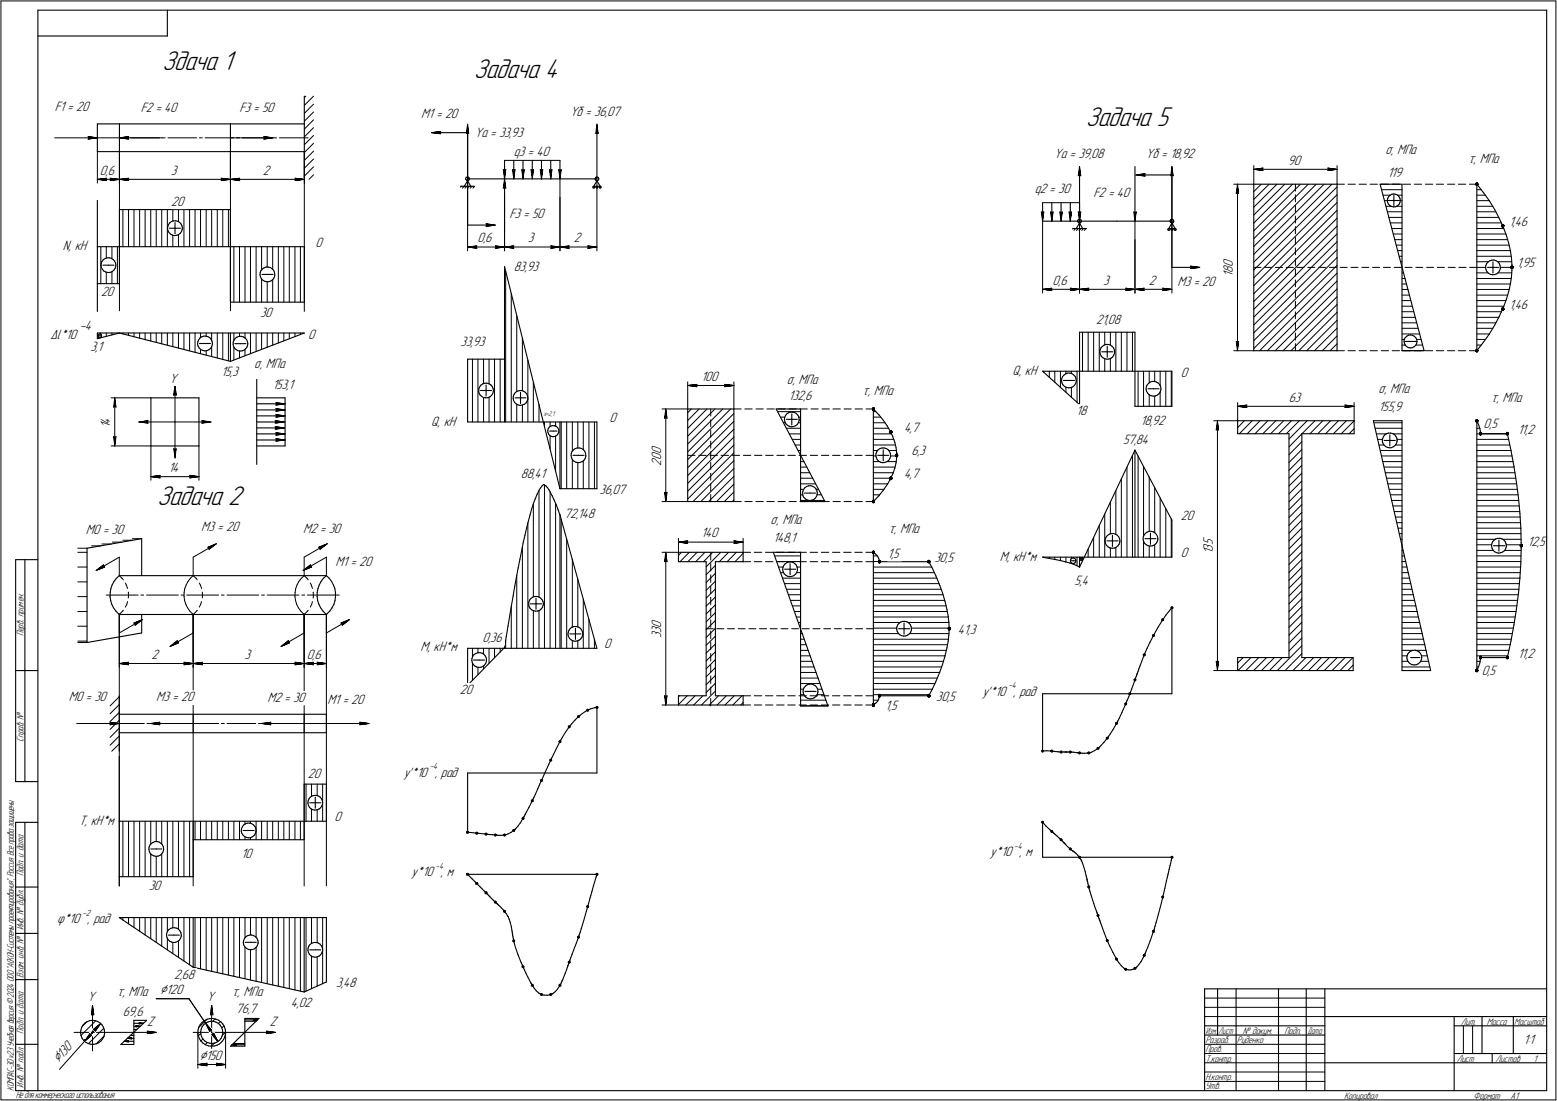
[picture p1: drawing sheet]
<svg xmlns="http://www.w3.org/2000/svg" width="842mm" height="595mm" viewBox="0 0 842 595" stroke-linecap="round" stroke-linejoin="round" font-family="sans-serif">
<defs><g id="words">
<g font-size="15.6">
<text x="88" y="38">Здача 1</text>
<text x="256" y="42">Задача 4</text>
<text x="587" y="68">Задача 5</text>
<text x="85" y="273">Задача 2</text>
</g>
<g font-size="8.5">
<text x="749" y="83">s, МПа</text>
<text x="794" y="88">t, МПа</text>
<text x="27" y="183">Dl*10</text>
<text x="137" y="199">s, МПа</text>
<text x="426" y="208">s, МПа</text>
<text x="467" y="214">t, МПа</text>
<text x="746" y="212">s, МПа</text>
<text x="807" y="217">t, МПа</text>
<text x="417" y="283">s, МПа</text>
<text x="481" y="288">t, МПа</text>
<text x="31" y="499">j*10 , рад</text>
<text x="63" y="538">t, МПа</text>
<text x="86" y="537">Ç120</text>
<text x="126" y="538">t, МПа</text>
<text x="32" y="575" transform="rotate(-48 32 575)">Ç130</text>
<text x="108" y="573">Ç150</text>
</g>
<g font-size="7.8">
<text x="30" y="60">F1 = 20</text>
<text x="76" y="60">F2 = 40</text>
<text x="129" y="60">F3 = 50</text>
<text x="228" y="64">М1 = 20</text>
<text x="308" y="62">Yб = 36,07</text>
<text x="257" y="74">Ya = 33,93</text>
<text x="278" y="84">q3 = 40</text>
<text x="570" y="85">Ya = 39,08</text>
<text x="620" y="85">Yб = 18,92</text>
<text x="697" y="89">90</text>
<text x="54" y="94">0,6</text>
<text x="92" y="94">3</text>
<text x="142" y="94">2</text>
<text x="750" y="96">119</text>
<text x="560" y="105">q2 = 30</text>
<text x="591" y="106">F2 = 40</text>
<text x="93" y="111">20</text>
<text x="276" y="118">F3 = 50</text>
<text x="816" y="122">1,46</text>
<text x="258" y="131">0,6</text>
<text x="286" y="131">3</text>
<text x="310" y="131">2</text>
<text x="34" y="135">N, кН</text>
<text x="171" y="133">0</text>
<text x="278" y="146">83,93</text>
<text x="667" y="150" transform="rotate(-90 667 150)">1</text>
<text x="667" y="148" transform="rotate(-90 667 148)">8</text>
<text x="667" y="144" transform="rotate(-90 667 144)">0</text>
<text x="820" y="145">1,95</text>
<text x="569" y="154">0,6</text>
<text x="597" y="154">3</text>
<text x="621" y="154">2</text>
<text x="637" y="154">М3 = 20</text>
<text x="55" y="160">20</text>
<text x="816" y="167">1,46</text>
<text x="141" y="171">30</text>
<text x="43" y="178">-4</text>
<text x="593" y="175">21,08</text>
<text x="167" y="183">0</text>
<text x="49" y="190">3,1</text>
<text x="249" y="187">33,93</text>
<text x="120" y="203">15,3</text>
<text x="548" y="203">Q, кН</text>
<text x="639" y="204">0</text>
<text x="92" y="207">Y</text>
<text x="379" y="206">100</text>
<text x="147" y="210">153,1</text>
<text x="426" y="216">132,6</text>
<text x="697" y="217">63</text>
<text x="582" y="225">18</text>
<text x="746" y="222">155,9</text>
<text x="60" y="232" transform="rotate(-90 60 232)">1</text>
<text x="60" y="229" transform="rotate(-90 60 229)">4</text>
<text x="233" y="230">Q, кН</text>
<text x="330" y="228">0</text>
<text x="489" y="234">4,7</text>
<text x="617" y="230">18,92</text>
<text x="802" y="231">0,5</text>
<text x="607" y="240">57,84</text>
<text x="821" y="234">11,2</text>
<text x="358" y="245" transform="rotate(-90 358 245)">0</text>
<text x="358" y="252" transform="rotate(-90 358 252)">2</text>
<text x="358" y="249" transform="rotate(-90 358 249)">0</text>
<text x="493" y="246">6,3</text>
<text x="91" y="255">14</text>
<text x="282" y="258">88,41</text>
<text x="489" y="259">4,7</text>
<text x="324" y="267">36,07</text>
<text x="305" y="280">72,148</text>
<text x="639" y="281">20</text>
<text x="109" y="287">М3 = 20</text>
<text x="46" y="289">М0 = 30</text>
<text x="164" y="288">М2 = 30</text>
<text x="379" y="291">140</text>
<text x="418" y="293">148,1</text>
<text x="656" y="300" transform="rotate(-90 656 300)">1</text>
<text x="656" y="298" transform="rotate(-90 656 298)">3</text>
<text x="656" y="295" transform="rotate(-90 656 295)">5</text>
<text x="826" y="295">12,5</text>
<text x="480" y="302">1,5</text>
<text x="505" y="304">30,5</text>
<text x="541" y="303">M, кН*м</text>
<text x="639" y="301">0</text>
<text x="182" y="306">М1 = 20</text>
<text x="581" y="316">5,4</text>
<text x="358" y="340" transform="rotate(-90 358 340)">0</text>
<text x="261" y="347">0,36</text>
<text x="358" y="345" transform="rotate(-90 358 345)">3</text>
<text x="358" y="342" transform="rotate(-90 358 342)">3</text>
<text x="518" y="343">41,3</text>
<text x="227" y="352">M, кН*м</text>
<text x="327" y="350">0</text>
<text x="82" y="356">2</text>
<text x="132" y="356">3</text>
<text x="166" y="356">0,6</text>
<text x="821" y="355">11,2</text>
<text x="801" y="365">0,5</text>
<text x="249" y="375">20</text>
<text x="531" y="376">y'*10 , рад</text>
<text x="37" y="379">М0 = 30</text>
<text x="84" y="379">М3 = 20</text>
<text x="145" y="379">М2 = 30</text>
<text x="177" y="380">М1 = 20</text>
<text x="479" y="384">1,5</text>
<text x="506" y="379">30,5</text>
<text x="218" y="420">y'*10 , рад</text>
<text x="167" y="421">20</text>
<text x="181" y="444">0</text>
<text x="43" y="446">T, кН*м</text>
<text x="131" y="464">10</text>
<text x="536" y="463">y*10 , м</text>
<text x="223" y="473">y*10 , м</text>
<text x="80" y="481">30</text>
<text x="94" y="529">2,68</text>
<text x="182" y="533">3,48</text>
<text x="47" y="541">Y</text>
<text x="112" y="541">Y</text>
<text x="157" y="544">4,02</text>
<text x="66" y="549">69,6</text>
<text x="128" y="548">76,7</text>
<text x="80" y="555">Z</text>
<text x="146" y="555">Z</text>
<text x="824" y="565">1:1</text>
</g>
<g font-size="5.4">
<text x="13" y="344" transform="rotate(-90 13 344)">Перв. примен.</text>
<text x="13" y="401" transform="rotate(-90 13 401)">Справ. !</text>
<text x="13" y="474" transform="rotate(-90 13 474)">Подп. и дата</text>
<text x="13" y="503" transform="rotate(-90 13 503)">Инв. ! дубл.</text>
<text x="13" y="529" transform="rotate(-90 13 529)">Взам. инв. !</text>
<text x="790" y="554">Лит.</text>
<text x="804" y="554">Масса</text>
<text x="819" y="554">Масштаб</text>
<text x="13" y="559" transform="rotate(-90 13 559)">Подп. и дата</text>
<text x="652" y="564">Разраб.</text>
<text x="669" y="564">Руденко</text>
<text x="672" y="559">! докум.</text>
<text x="695" y="559">Подп.</text>
<text x="652" y="569">Пров.</text>
<text x="652" y="574">Т.контр.</text>
<text x="788" y="574">Лист</text>
<text x="809" y="574">Листов</text>
<text x="829" y="574">1</text>
<text x="13" y="588" transform="rotate(-90 13 588)">Инв. ! подл.</text>
<text x="652" y="584">Н.контр.</text>
<text x="7" y="590" transform="rotate(-90 7 590)">КОМПАС-3Dv23Учебнаяверсия©2024ООО&quot;АСКОН-Системыпроектирования&quot;, Россия. Всеправазащищены.</text>
<text x="8" y="594">Недлякоммерческогоиспользования</text>
<text x="652" y="589">Утв.</text>
<text x="727" y="594">Копировал</text>
<text x="797" y="594">Формат</text>
<text x="817" y="594">A1</text>
</g>
<g font-size="5.3">
<text x="652" y="559">Изм.</text>
<text x="659" y="559">Лист</text>
<text x="707" y="559">Дата</text>
</g>
<g font-size="5.1">
<text x="545" y="372">-4</text>
<text x="232" y="416">-4</text>
<text x="549" y="459">-4</text>
<text x="236" y="469">-4</text>
<text x="45" y="495">-2</text>
</g>
<text font-size="4" x="294" y="225">x=2,1</text>
</g></defs>
<g fill="none" stroke="#000" stroke-width=".59">
<path d="M20 6v584zM20 6h817zM20 19h71zM91 6v13zM837 6v584zM165 52v15zM53 67h12zM53 67v15zM65 67h60zM125 67h40zM165 67v15zM238 72h15z"/>
<path d="M253 72v25zM323 72v25zM53 82h112zM165 82v15zM252 96v1zM252 97h.1M252 96h1zM252 96h.1M252 97l1 1zM253 96h.1M253 98h.1M253 97h20z"/>
<path d="M253 97v25zM253 98l2 3zM253 98l-2 3zM253 97v1zM253 96h1zM254 96v1zM254 97l-1 1zM254 97h.1M273 97h20zM273 87v10zM278 87v10zM283 87v10z"/>
<path d="M288 87v5zM293 97h30zM293 87v10zM298 87v10zM303 87v10zM322 96v1zM322 97h.1M322 96h1zM322 96h.1M322 97l1 1zM323 96h.1M323 98h.1"/>
<path d="M323 98l2 3zM323 98l-2 3zM323 96h1zM323 98l1-1zM324 96v1zM324 97h.1M584 95v25zM614 90v25zM619 95h15zM634 95v25zM678 100h45zM678 100v90z"/>
<path d="M723 100v90zM746 100h12zM746 100l24 90zM758 100v90zM799 100v90zM799 100l3 4zM53 108v25zM65 113v40zM65 113h60zM93 120l1-1zM94 119h1zM95 119l1 1z"/>
<path d="M96 120h1zM125 113v50zM249 101h2zM251 101h4zM255 101h2zM273 101v25zM321 101h.1M321 102h.1M321 101h4zM322 101h.1M323 101h.1M322 102h.1"/>
<path d="M323 102h.1M324 101h.1M325 101h.1M324 102h.1M325 102h.1M564 120h20zM564 110v10zM569 110v10zM574 110v5zM579 110v10zM583 119v1zM583 120h.1"/>
<path d="M583 119h1zM583 119h.1M584 119h.1M584 120h20zM584 110v10zM584 120v1zM584 119h1zM585 119v1zM585 120h.1M604 120h30zM633 119v1zM633 120h.1"/>
<path d="M633 119h1zM633 119h.1M634 119h.1M634 120v25zM634 119h1zM635 119v1zM635 120h-1zM635 120h.1M750 108v1zM750 109l1 1zM751 107l-1 1zM751 108h3z"/>
<path d="M751 110l1 1zM751 106v1zM752 111l1 1zM752 105h1zM752 105l-1 1zM753 112h1zM753 105h1zM754 112h1zM754 105h1zM754 108h3zM754 105v3zM754 108v3z"/>
<path d="M755 112l1-1zM755 105h1zM756 111h1zM756 105l1 1zM757 106v1zM757 110v1zM757 107v1zM757 109v1zM757 109h.1M802 104l4 5zM806 109l2 4zM808 113l3 5z"/>
<path d="M811 118l2 5zM53 133h112zM53 133v20zM57 140l1-1zM58 139h1zM59 139l1 1zM60 140h1zM91 124v1zM91 122v2zM91 125v1zM91 121v1zM91 126l1 1z"/>
<path d="M92 123h3zM92 120h1zM92 120l-1 1zM92 127h1zM93 127h1zM94 127h2zM95 120v3zM95 123h3zM95 123v3zM96 127h1zM97 127l1-1zM97 120l1 1z"/>
<path d="M98 121v1zM98 125v1zM98 122l1 1zM99 124l-1 1zM99 123v1zM165 133v30zM253 122h10zM580 124h2zM582 124h4zM583 120l1 1zM584 121v-1zM584 121l2 3z"/>
<path d="M584 121l-2 3zM584 120h1zM586 124h2zM632 124h.1M632 124h4zM632 125h.1M633 124h.1M633 120l1 1zM634 124h.1M634 121v-1zM634 121l2 3zM634 121l-2 3z"/>
<path d="M634 125v-1zM635 124h.1M636 124h.1M636 125h.1M813 123l2 4zM815 127l1 4zM816 131l1 4zM817 135v4zM817 139l1 4zM53 153h12zM53 153v15zM55 144v1z"/>
<path d="M55 142v2zM55 145v1zM55 141v1zM55 146l1 1zM56 143h3zM56 140h1zM56 140l-1 1zM56 147h1zM57 147h1zM58 147h2zM59 143h3zM60 147h1z"/>
<path d="M61 147l1-1zM61 140l1 1zM62 141v1zM62 145v1zM62 142l1 1zM63 144l-1 1zM63 143v1zM141 149v1zM141 147v2zM141 150v1zM141 146v1zM141 151l1 1z"/>
<path d="M142 148h3zM142 145h1zM142 145l-1 1zM142 152h1zM143 145l1-1zM143 152h1zM144 144h1zM144 152h2zM145 148h3zM145 144l1 1zM146 152h1zM146 145h1z"/>
<path d="M147 152l1-1zM147 145l1 1zM148 146v1zM148 150v1zM148 147l1 1zM149 149l-1 1zM149 148v1zM273 144v50zM273 144l30 120zM634 145h10zM803 145l1 1zM804 144l-1 1z"/>
<path d="M804 146v1zM804 143v1zM804 147l1 1zM805 145h2zM805 142l1-1zM805 142l-1 1zM805 148h1zM806 141h1zM806 148l1 1zM807 141h1zM807 149l1-1zM807 142v3z"/>
<path d="M807 145h4zM807 145v3zM808 141h1zM808 148h1zM809 141h1zM809 148l1-1zM810 141l1 1zM811 142v1zM811 146l-1 1zM811 143v2zM811 145v1zM811 145h.1"/>
<path d="M816 158l-1 4zM817 154l-1 4zM817 150v4zM818 143v2zM818 146l-1 4zM818 145v1zM125 163h40zM584 180v21zM584 180h30zM614 180v40zM808 176l-2 5zM811 171l-3 5z"/>
<path d="M813 166l-2 5zM815 162l-2 4zM53 180h112zM53 180v3zM53 183l12-3zM53 181v1zM53 182h.1M53 181h1zM53 181h.1M53 182h1zM53 182l1 1zM54 181h.1"/>
<path d="M54 183l1-1zM54 182h1zM54 181h1zM55 181v1zM55 182h.1M65 180l60 15zM107 186v1zM107 185v1zM107 187l1 1zM107 184v1zM108 188l1 1zM108 186h3z"/>
<path d="M108 183l1-1zM108 183l-1 1zM109 189h1zM109 182h1zM110 189l1 1zM110 182h1zM111 190h1zM111 186h3zM111 182h1zM112 190l1-1zM112 182l1 1zM113 189l1-1z"/>
<path d="M113 183h1zM114 183l1 1zM114 187v1zM115 184v2zM115 186l-1 1zM115 186h.1M125 180v15zM125 195l40-15zM126 186v1zM126 185v1zM126 187l1 1zM127 184l-1 1z"/>
<path d="M127 188l1 1zM127 186h3zM127 183l1-1zM127 183v1zM128 189l1 1zM128 182h1zM129 190h1zM129 182h1zM130 190h1zM130 186h3zM130 182h2zM131 190l1-1z"/>
<path d="M132 182l1 1zM132 189l1-1zM133 183v1zM133 184l1 1zM134 188h-1zM134 185v1zM134 186v2zM134 186h.1M253 194v34zM253 194h20zM273 194v34zM595 190v2z"/>
<path d="M595 189v1zM595 192l1 1zM595 188v1zM596 193h.1M596 190h3zM596 187h1zM596 187l-1 1zM596 193l1 1zM597 187l1-1zM597 194h2zM598 186h1zM599 194h1z"/>
<path d="M599 190h3zM599 187v3zM599 190v3zM599 186h1zM600 194h1zM600 186l1 1zM601 194l1-1zM601 187l1 1zM602 188l1 1zM602 192v1zM603 189v1zM603 191l-1 1z"/>
<path d="M603 190v1zM678 190h45zM758 190h12zM759 184l1 2zM760 183l-1 1zM760 186v1zM760 185h3zM760 187h1zM760 182h1zM760 182v1zM761 187l1 1zM761 182l1-1z"/>
<path d="M762 188h1zM762 181h1zM763 188h1zM763 185h3zM763 181h1zM764 188l1-1zM764 181l1 1zM765 187h1zM765 182l1 1zM766 183h.1M766 186v1zM766 183v2z"/>
<path d="M766 185v1zM766 185h.1M802 185l-3 5zM806 181l-4 4zM82 215h26zM82 215v26zM108 215v26zM139 205v46zM139 215h15zM139 218h15zM154 215v26zM259 211v2z"/>
<path d="M259 210v1zM259 213l1 1zM259 209v1zM260 214h1zM260 211h3zM260 208h1zM260 208l-1 1zM261 214l1 1zM261 208l1-1zM262 215h1zM262 207h1zM263 215h1z"/>
<path d="M263 211h3zM263 208v3zM263 211v3zM263 207h1zM264 215h1zM264 207l1 1zM265 215l1-1zM265 208l1 1zM266 209l1 1zM266 213v1zM267 210v1zM267 212l-1 1z"/>
<path d="M267 211v1zM278 215v1zM278 214v1zM278 216v2zM278 213v1zM278 218h1zM279 215h3zM279 212l1-1zM279 212l-1 1zM279 218l1 1zM280 211h1zM280 219h1z"/>
<path d="M281 211h1zM281 219h1zM282 215h2zM282 212v3zM282 215v3zM282 211h1zM282 219h2zM283 211l1 1zM284 219v-1zM284 212l1 1zM285 213v1zM285 217l-1 1z"/>
<path d="M285 214v1zM285 216v1zM285 215v1zM564 201h70zM564 201l20 18zM574 206v1zM574 205v1zM574 207l1 1zM575 204l-1 1zM575 208l1 1zM575 206h3zM575 203l1-1z"/>
<path d="M575 203v1zM576 209h1zM576 202h1zM577 209l1 1zM577 202h2zM578 210h1zM578 206h3zM579 202h1zM579 210l1-1zM580 202l1 1zM580 209l1-1zM581 203h.1"/>
<path d="M581 203l1 1zM582 207l-1 1zM582 204v2zM582 206v1zM582 206h.1M584 201v18zM614 220h20zM620 210v1zM620 209v1zM620 211l1 2zM620 208v1zM621 213h.1"/>
<path d="M621 210h3zM621 207h1zM621 207l-1 1zM621 213l1 1zM622 207l1-1zM622 214h2zM623 206h1zM624 214h1zM624 210h3zM624 206l1 1zM625 214h1zM625 207h1z"/>
<path d="M626 214l1-1zM626 207l1 1zM627 208l1 1zM627 212v1zM628 209v1zM628 211l-1 1zM628 210v1zM634 201v19zM139 222h15zM139 225h15zM139 228h15zM139 231h15z"/>
<path d="M139 235h15zM139 238h15zM253 228h70zM296 233v1zM296 234l1 1zM297 232l-1 1zM297 235h.1M297 231l1-1zM297 231v1zM297 233h2zM297 235l1 1zM298 230h1z"/>
<path d="M298 236h1zM299 230h1zM299 236h1zM299 233h2zM300 230h1zM300 236l1-1zM301 230l1 1zM302 231v1zM302 235h-1zM302 232v1zM302 234v1zM302 233v1z"/>
<path d="M303 228v36zM323 228v36zM372 221h25zM372 221v50zM397 221v50zM420 221h13zM420 221l26 50zM424 227l1 1zM424 226v1zM425 228v1zM425 225l-1 1zM425 229l1 1z"/>
<path d="M425 227h3zM425 224l1-1zM425 224v1zM426 230h1zM426 223h2zM427 230l1 1zM428 223h1zM428 231h1zM428 227h3zM428 224v3zM428 227v3zM429 223h1z"/>
<path d="M429 231l1-1zM430 223l1 1zM430 230l1-1zM431 224h1zM432 224v2zM432 228l-1 1zM432 226v1zM432 227v1zM432 227h.1M433 221v50zM472 221v50zM472 221l3 3z"/>
<path d="M475 224l3 3zM478 227l2 3zM480 230l2 3zM482 233l1 3zM483 236l1 3zM484 239l1 3zM669 227h63zM669 227v7zM669 234h28zM697 234v121zM704 234v121zM704 234h28z"/>
<path d="M732 227v7zM743 227h15zM743 227l31 135zM748 238v1zM748 237v1zM748 239v1zM748 236v1zM749 238h3zM749 235l1-1zM749 235l-1 1zM750 234h1zM751 234h1z"/>
<path d="M752 238h3zM752 235v3zM752 238v3zM752 234h1zM753 234l1 1zM754 235l1 1zM755 236v1zM755 240v1zM755 237l1 1zM756 239l-1 1zM756 238v1zM758 227v135z"/>
<path d="M799 227v135zM799 227l1 3zM800 230v2zM800 232l1 2zM801 234h.1M801 234h14zM815 234l2 9zM82 241h26zM139 241h15zM309 246v1zM309 245v1zM309 247l1 1z"/>
<path d="M309 244v1zM310 248v1zM310 246h3zM310 243l1-1zM310 243l-1 1zM310 249l1 1zM311 242h1zM311 250h2zM312 242h1zM313 250h1zM313 246h3zM313 242h1z"/>
<path d="M314 250h1zM314 242l1 1zM315 250l1-1zM315 243l1 1zM316 244l1 1zM316 248v1zM317 245v1zM317 247l-1 1zM317 246v1zM474 246v1zM474 245v1zM474 247v1z"/>
<path d="M474 244v1zM474 248l1 1zM475 246h3zM475 243l1-1zM475 243l-1 1zM475 249l1 1zM476 242h1zM476 250h1zM477 242h1zM477 250h2zM478 246h3zM478 243v3z"/>
<path d="M478 246v3zM478 242h1zM479 250h1zM479 242l1 1zM480 250l1-1zM480 243l1 1zM481 244v1zM481 248v1zM481 245l1 1zM482 259l-2 3zM482 247l-1 1zM482 246v1z"/>
<path d="M483 256l-1 3zM484 253l-1 3zM485 242v3zM485 250l-1 3zM485 245v1zM485 247v3zM485 246v1zM614 243v58zM614 243l20 38zM614 243l-30 64zM748 240l1 1zM749 241l1 1z"/>
<path d="M750 242h1zM751 242h2zM753 242l1-1zM754 241h1zM817 243l2 9zM819 252l1 9zM287 278l-1 4zM288 275l-1 3zM288 272v3zM289 270l-1 2zM290 267l-1 3zM291 265l-1 2z"/>
<path d="M292 264l-1 1zM293 263l-1 1zM294 262l-1 1zM294 262h.1M294 262l1 1zM295 263h1zM296 263l1 2zM297 265l1 1zM298 266l1 2zM299 268l1 2zM300 270l1 3zM301 273l1 3z"/>
<path d="M302 276l1 2zM303 264h20zM303 278v72zM303 278l20 72zM372 271h25zM433 271h13zM434 267v1zM434 266v1zM434 268l1 1zM435 265l-1 1zM435 269l1 1zM435 267h3z"/>
<path d="M435 264l1-1zM435 264v1zM436 270h1zM436 263h1zM437 270l1 1zM437 263h1zM438 271l1-1zM438 267h3zM438 263h2zM439 270h1zM440 263h1zM440 270l1-1z"/>
<path d="M441 263v1zM441 264l1 1zM442 268l-1 1zM442 265v2zM442 267v1zM442 267h.1M475 268l-3 3zM478 265l-3 3zM480 262l-2 3zM820 261l1 8zM821 269l1 8zM822 277l1 8z"/>
<path d="M47 296l30-5zM47 296v51zM77 291v20zM282 298l-1 4zM283 293l-1 5zM284 289l-1 4zM285 285l-1 4zM286 282l-1 3zM367 299h35zM367 299v5zM402 299v5zM418 299h15z"/>
<path d="M418 299l30 83zM433 299v83zM472 299v82zM472 299l2 1zM474 300l1 1zM598 293v1zM598 292v1zM598 294l1 1zM598 290v2zM599 295v1zM599 292h3zM599 289h1z"/>
<path d="M599 289l-1 1zM599 296h1zM600 289l1-1zM600 296h1zM601 288h1zM601 296h2zM602 292h3zM602 289v3zM602 292v3zM602 288l1 1zM603 296h1zM603 289h1z"/>
<path d="M604 296l1-1zM604 289l1 1zM605 290l1 1zM605 294v1zM606 291v1zM606 293l-1 1zM606 292v1zM618 291v2zM618 290v1zM618 293l1 1zM619 289l-1 1zM619 294h1z"/>
<path d="M619 291h3zM620 288h.1M620 288l-1 1zM620 294l1 1zM620 288l2-1zM621 295h1zM622 287h1zM622 295h1zM622 291h3zM622 288v3zM622 291v3zM623 287l1 1z"/>
<path d="M623 295h1zM624 288h1zM624 295l1-1zM625 288l1 1zM626 289v1zM626 293l-1 1zM626 290v1zM626 292v1zM626 291v1zM634 281v20zM807 295v1zM807 294v1z"/>
<path d="M807 296v1zM807 293v1zM807 297l1 1zM808 295h3zM808 292l1-1zM808 292l-1 1zM808 298l1 1zM809 291h1zM809 299h2zM810 291h1zM811 299h1zM811 295h3z"/>
<path d="M811 292v3zM811 295v3zM811 291h1zM812 299l1-1zM812 291l1 1zM813 298h1zM813 292l1 1zM814 293v1zM814 297v1zM814 294l1 1zM815 296l-1 1zM815 295v1z"/>
<path d="M823 285v8zM823 293v2zM823 297v7zM823 295v2zM8 303v119zM8 303h12zM13 303v119zM60 318v2zM61 316l-1 2zM62 314l-1 2zM63 313l2-2zM63 313l-1 1z"/>
<path d="M65 311h39zM104 311h61zM165 311h12zM172 318v2zM173 316l-1 2zM174 314l-1 2zM175 313l2-2zM175 313l-1 1zM177 311l1 2zM178 313l1 1zM179 314l1 2zM180 316l1 2z"/>
<path d="M181 318v2zM278 317v5zM279 312l-1 5zM280 307l-1 5zM281 302l-1 5zM367 304h15zM382 304v72zM387 304h15zM387 304v72zM423 308l1 1zM423 307v1zM424 309v1z"/>
<path d="M424 306l-1 1zM424 310l1 1zM424 308h3zM425 305l1-1zM425 305l-1 1zM425 311h1zM426 304h1zM426 311l1 1zM427 304h1zM427 312h1zM427 308h3zM427 305v3z"/>
<path d="M427 308v3zM428 304h1zM428 312l1-1zM429 304l1 1zM429 311l1-1zM430 305h1zM431 305v2zM431 309l-1 1zM431 307v1zM431 308v1zM431 308h.1M475 301v1z"/>
<path d="M475 302l1 1zM476 303v1zM476 304h26zM502 304l2 3zM504 307l2 4zM506 311l2 5zM508 316l2 5zM564 301h70zM564 301l3 1zM567 302h4zM571 302l3 1zM574 303l2 1z"/>
<path d="M576 304h3zM579 304l1 1zM579 303h.1M579 303v1zM579 304h1zM579 302h1zM579 302v1zM579 303h1zM580 304v1zM580 302h1zM580 305l2 1zM580 303h1z"/>
<path d="M580 305l1-1zM581 302h.1M581 304h1zM581 302h1zM582 302v1zM582 303v1zM582 303h.1M582 306h1zM583 306l1 1zM584 301v6zM584 302v1zM584 302h.1"/>
<path d="M584 303h1zM584 302h1zM584 301h1zM584 301v1zM585 303h.1M585 302h.1M585 301v1zM585 302v1zM822 312l-1 9zM823 304l-1 8zM60 322v3zM60 320v2z"/>
<path d="M60 325v2zM60 327l1 2zM61 329l2 1zM63 330l1 2zM64 332h1zM65 332h112zM77 332v10zM172 320v2zM172 322v3zM172 325v2zM172 327l1 2zM173 329l2 1z"/>
<path d="M175 330l1 2zM176 332h1zM177 332h.1M178 330l-1 2zM180 329l-2 1zM181 327l-1 2zM181 325v2zM181 320v2zM181 322v3zM275 338l-1 6zM276 333l-1 5zM277 327l-1 6z"/>
<path d="M278 322l-1 5zM286 327v1zM286 325v2zM286 328l1 1zM286 324v1zM287 329l1 1zM287 326h3zM287 324l1-1zM287 324h-1zM288 330h1zM288 323l1-1zM289 330h1z"/>
<path d="M289 322h1zM290 330h1zM290 326h3zM290 323v3zM290 326v3zM290 322l1 1zM291 330h1zM291 323h1zM292 330l1-1zM292 323l1 1zM293 324l1 1zM293 328v1z"/>
<path d="M294 325v1zM294 327l-1 1zM294 326v1zM308 340l1-1zM308 340v1zM309 339h1zM310 339h2zM311 340v3zM312 339h1zM313 339l1 1zM314 340h1zM485 339v1z"/>
<path d="M485 338v1zM486 340h3zM486 337l1-1zM486 337l-1 1zM487 336h1zM488 336h1zM489 340h3zM489 337v3zM489 340v3zM489 336h2zM491 336l1 1zM492 337v1z"/>
<path d="M492 338l1 1zM493 339v1zM493 340v1zM510 321l1 4zM511 325l1 4zM512 329l1 4zM513 333v3zM513 336v3zM513 339v1zM513 340v1zM626 339l-1 2zM628 335h.1"/>
<path d="M628 336l-2 3zM629 335h.1M631 333l-3 3zM633 330l-2 3zM633 329h.1M634 328h.1M633 328h.1M634 329v46zM634 329l-1 1zM634 329h.1M819 338l-2 8zM820 329l-1 9z"/>
<path d="M821 321l-1 8zM47 347l30-5zM253 350h70zM253 350v20zM255 357v1zM255 356v1zM255 358l1 1zM256 355l-1 1zM256 359l1 1zM256 357h3zM256 354l1-1zM256 354v1z"/>
<path d="M257 353h1zM258 353h2zM259 357h3zM260 353h1zM261 353l1 1zM262 354v1zM262 355l1 1zM263 359h-1zM263 356v1zM263 357v2zM263 357h.1M273 350h.1"/>
<path d="M273 350l-20 20zM274 344l-1 6zM307 343v1zM307 342v1zM307 344l1 1zM308 341l-1 1zM308 345l1 1zM308 343h3zM309 346h1zM310 346l1 1zM311 347l1-1zM311 343h3z"/>
<path d="M311 343v3zM312 346h1zM313 346l1-1zM315 340v1zM315 344l-1 1zM315 341v2zM315 343v1zM315 343h.1M485 340v1zM485 341l1 1zM486 342l1 1zM487 343l1 1z"/>
<path d="M488 344h1zM489 344h1zM490 344l1-1zM491 343h1zM493 342l-1 1zM493 341v1zM510 359l-2 4zM511 354l-1 5zM512 350l-1 4zM513 347l-1 3zM513 343v4zM513 341v2z"/>
<path d="M617 358v2zM618 354h.1M619 353h.1M619 354l-2 4zM619 353v1zM619 354h.1M620 352l-1 1zM620 350v2zM622 347l-2 3zM623 343h.1M624 343h.1M623 344h.1"/>
<path d="M624 344l-2 3zM624 344h.1M624 342v1zM625 341l-1 1zM669 355h28zM669 355v7zM704 355h28zM732 355v7zM761 356v1zM761 354v2zM761 357l1 1zM761 353v1z"/>
<path d="M762 358l1 1zM762 353l1-1zM762 353h-1zM763 359h1zM763 355h2zM763 352h1zM764 359h1zM764 352l1-1zM765 359h1zM765 355h3zM765 351l1 1zM766 359h1z"/>
<path d="M766 352h2zM767 359l1-1zM768 352v1zM768 353l1 1zM769 357l-1 1zM769 354v1zM769 356v1zM769 355v1zM800 358v2zM801 356l-1 2zM801 355v1zM801 355h14z"/>
<path d="M817 346l-2 9zM8 362h12zM65 376v10zM257 360l1 1zM258 361h1zM259 361h1zM260 361l1-1zM261 360l1-1zM367 376h15zM367 376v5zM387 376h15zM402 376v5z"/>
<path d="M434 374l1 1zM434 373v1zM435 375v1zM435 372l-1 1zM435 376l1 1zM435 374h3zM436 371l1-1zM436 371l-1 1zM436 377l1 1zM437 370h1zM437 378h1zM438 370h1z"/>
<path d="M438 378h1zM438 374h3zM439 370h1zM439 378l1-1zM440 370l1 1zM440 377h1zM441 371l1 1zM442 372v1zM442 375l-1 2zM442 373v1zM442 374v1zM442 374h.1"/>
<path d="M475 378v1zM476 377l-1 1zM476 376v1zM476 376h26zM504 372l-2 4zM506 368l-2 4zM508 363l-2 5zM564 375h70zM564 375v31zM609 380h.1M610 379l-1 1zM610 377v2z"/>
<path d="M611 375h.1M611 374h.1M611 374v1zM612 375h.1M612 372l-2 5zM613 367v1zM614 367h.1M613 367h.1M613 368h.1M614 368h.1M614 367l-2 5zM614 367v1z"/>
<path d="M615 365l-1 2zM615 365h.1M615 364h.1M615 363v1zM616 363h-1zM616 362v1zM617 360l-1 2zM669 362h63zM758 362h16zM800 360l-1 2zM65 386v10zM65 396v10z"/>
<path d="M65 386h39zM65 396h112zM104 386h61zM165 386h12zM177 386v10zM304 399l-1 1zM306 396l-2 3zM307 393h.1M308 393l-2 3zM308 392h.1M308 393h.1M308 392v1z"/>
<path d="M309 391l-1 1zM311 389l-2 2zM311 389l2-1zM312 387h.1M313 387h.1M313 388h.1M313 387h1zM314 387l1-1zM315 386l2-2zM317 384l3-1zM317 384h.1M318 383h.1"/>
<path d="M318 384h.1M320 383h2zM322 383l1-1zM322 382h.1M323 382h.1M322 383h.1M323 382v36zM323 383h.1M367 381h35zM433 382h15zM472 381l2-1zM474 380l1-1z"/>
<path d="M598 399h1zM599 399h.1M599 399l-2 2zM600 398l-1 1zM600 397v1zM602 394l-2 3zM603 391h.1M604 390h.1M604 391h.1M604 391l-2 3zM605 390h-1zM605 388v2z"/>
<path d="M607 385l-2 3zM608 380h.1M608 381h.1M609 381l-2 4zM609 381h.1M609 380v1zM65 409v35zM253 418h70zM253 418v32zM294 418l-1 4zM297 413l-3 5zM297 411h.1"/>
<path d="M298 410h.1M298 411h.1M298 411l-1 2zM298 410v1zM299 408l-1 2zM301 405l-2 3zM302 401h.1M303 400h.1M303 400l-1 1zM303 401h.1M303 401l-2 4zM303 400v1z"/>
<path d="M563 406h.1M564 405h.1M564 406h.1M564 406h2zM566 406h2zM568 406h1zM568 406h.1M569 405h.1M569 406h.1M569 406h1zM570 406h.1M571 406h.1"/>
<path d="M571 406h1zM572 406h1zM573 406h1zM573 406h.1M574 406h.1M574 407h.1M574 406h1zM575 406h1zM576 406h.1M577 406h.1M577 406h1zM578 406h.1"/>
<path d="M578 406h1zM579 406h.1M579 407h.1M579 406l1 1zM580 407h.1M580 407h2zM582 407h.1M583 407h.1M584 406h.1M584 407h.1M584 408h.1M584 407h1z"/>
<path d="M585 407h.1M585 407h1zM586 407h2zM588 407h1zM588 407h.1M589 406h.1M589 407h.1M589 408h.1M589 407h1zM590 407h.1M590 407l2-1zM592 406l2-1z"/>
<path d="M593 404l1 1zM594 404h.1M594 405h.1M594 404h1zM594 404v1zM595 404v-1zM597 401l-2 2zM8 422h12zM165 424h12zM165 424v30zM167 434v1zM167 433v1z"/>
<path d="M167 435v1zM167 432v1zM167 436l1 1zM167 434h4zM168 431l1-1zM168 431l-1 1zM168 437l1 1zM169 430h1zM169 438h1zM170 430h1zM170 438h1zM171 434h2z"/>
<path d="M171 431v3zM171 434v3zM171 430h1zM171 438l2-1zM172 430l1 1zM173 437h.1M173 431l1 1zM174 432v1zM174 436l-1 1zM174 433v1zM174 435v1zM174 434v1z"/>
<path d="M177 424v20zM285 439l-1 1zM286 436l-1 3zM287 433h.1M288 432h.1M288 432l-1 1zM288 433h.1M288 432l-2 4zM288 432v1zM289 431l-1 1zM290 429l-1 2zM291 426l-1 3z"/>
<path d="M292 425l-1 1zM292 424v1zM292 422h.1M293 421h.1M293 421l-1 1zM293 422h.1M293 422l-1 2zM293 421v1zM8 444v146zM8 444h12zM13 444v146zM65 444h112z"/>
<path d="M65 444v30zM81 459v1zM81 458v1zM81 457v1zM82 459h2zM82 456l1-1zM82 456l-1 1zM83 455h1zM84 455h1zM84 459h4zM85 455h1zM86 455l1 1z"/>
<path d="M87 456l1 1zM88 457v1zM88 458v1zM88 460v1zM88 459v1zM104 454h61zM104 454v20zM104 444v10zM130 449l1 1zM131 448l-1 1zM131 450v1zM131 447v1z"/>
<path d="M131 451l1 1zM131 449h4zM132 446l1-1zM132 446l-1 1zM132 452l1 1zM133 445h1zM133 453h1zM134 445h1zM134 453h1zM135 449h2zM135 445h1zM135 453l2-1z"/>
<path d="M136 445l1 1zM137 452h.1M137 446l1 1zM138 447v1zM138 451l-1 1zM138 448l1 1zM138 450v1zM139 449l-1 1zM252 450h.1M252 449h1zM252 449h.1M252 450h1z"/>
<path d="M253 450l10 1zM253 449h.1M253 450h.1M257 450h.1M257 450h1zM257 451h1zM258 450h.1M258 451h.1M262 451h.1M262 451l1-1zM262 451h1zM263 451h.1"/>
<path d="M263 451h1zM264 451h1zM265 451h1zM266 451h.1M266 451h2zM267 451h.1M268 451h.1M268 452h.1M269 451h.1M269 451l1 1zM270 452h1zM271 452l1-1z"/>
<path d="M272 451h1zM272 451h.1M273 451h.1M273 452h.1M273 451h1zM274 451h1zM275 451l1-1zM276 450l2-1zM277 449h.1M278 448h.1M278 448l-1 1zM278 449h.1"/>
<path d="M278 449l1-1zM278 448v1zM279 448h.1M279 448v-1zM280 447h-1zM281 445l-1 2zM282 442h.1M283 442h.1M283 443h.1M283 443l-2 2zM283 442v1zM283 441h.1"/>
<path d="M284 440v1zM563 444h.1M564 444h.1M564 445h.1M564 444v19zM564 444l2 3zM566 447l2 2zM568 449l1 1zM568 449h.1M569 449h.1M569 450h.1M569 450h1z"/>
<path d="M570 450h.1M570 451h.1M570 451h1zM571 451h.1M571 451l1 1zM572 452l1 1zM573 453l1 1zM573 454h.1M574 453h.1M574 454h.1M574 454l1 1zM575 455h.1"/>
<path d="M575 456h.1M576 456h.1M576 456l1 1zM577 457v1zM577 458l1 1zM578 459h.1M578 459h1zM579 458h.1M579 459h.1M579 459l1 1zM580 460h.1M8 479h12z"/>
<path d="M65 474h39zM65 474v5zM81 460v1zM81 461l1 1zM82 462l1 1zM83 463h1zM84 463h1zM85 463l2-1zM87 462h.1M88 461l-1 1zM252 473h.1M252 472h1z"/>
<path d="M252 472v1zM252 473h1zM253 473h70zM253 473l2 2zM253 472h.1M253 473h.1M253 472v1zM255 475l2 2zM257 477h.1M257 477l1 1zM257 478h.1M257 477h1z"/>
<path d="M257 477v1zM257 478h1zM258 477h.1M258 478h.1M258 478l2 1zM258 477v1zM260 479l1 1zM321 479l-1 3zM322 473h.1M322 474l-1 5zM323 472h.1M322 472v1z"/>
<path d="M323 473l-1 1zM323 473h.1M323 472v1zM564 463h70zM581 460h.1M581 461h.1M581 461h1zM582 461l1 1zM583 462l1 2zM583 463h.1M584 463h.1M584 464h.1"/>
<path d="M584 464l1 1zM585 465h.1M585 465v1zM585 466l1 2zM586 468l1 3zM587 471v2zM587 473l1 2zM588 475h.1M588 476h.1M588 476v1zM588 477v1zM588 479h.1"/>
<path d="M588 478l1 1zM589 479h.1M589 480h.1M631 476l-1 4zM631 474v2zM632 473l-1 1zM632 472v1zM632 471v1zM632 470v1zM633 468l-1 2zM633 463h.1M633 465v3z"/>
<path d="M634 463h.1M633 464h.1M634 463l-1 2zM634 464h.1M65 496h112zM65 496l39 27zM104 496v27zM165 496v40zM177 496v35zM261 480l1 2zM262 482l1 1zM262 483h.1"/>
<path d="M262 482h1zM262 482v1zM262 483h1zM263 483h.1M263 482h.1M263 482v1zM264 483h.1M264 484h.1M264 484h1zM265 484v1zM265 485l1 1zM266 486l1 1z"/>
<path d="M267 487l1 1zM267 488h.1M268 487h.1M268 488h.1M268 488h1zM269 488h.1M269 489h.1M269 489h1zM270 489v1zM270 490l1 1zM271 491l1 1zM272 492l2 2z"/>
<path d="M272 493h.1M273 492h.1M273 493h.1M274 494l1 1zM275 495h.1M275 495v1zM275 496v1zM275 497l1 1zM276 498l1 3zM316 498l-2 4zM317 493l-1 5zM317 490h.1"/>
<path d="M318 490h.1M318 491h.1M318 490l-1 3zM318 488v2zM319 486l-1 2zM319 485v1zM320 484l-1 1zM320 482v2zM589 480v2zM589 482l1 2zM590 484l2 4zM592 488v3z"/>
<path d="M592 491l1 1zM593 492v1zM593 493h.1M593 493v1zM593 494h.1M593 495h.1M594 494h.1M594 495h.1M594 495v1zM594 496h.1M594 496l1 1zM595 497h.1"/>
<path d="M595 498h.1M595 498v1zM595 499l1 1zM625 499v2zM626 494l-1 5zM628 488l-2 6zM628 485h.1M629 484h.1M629 484v1zM629 485h.1M630 480l-2 8zM8 505h12z"/>
<path d="M90 506v1zM90 505v1zM90 507l1 1zM91 503l-1 2zM91 508l1 1zM91 505h3zM91 502h1zM91 502v1zM92 509h1zM92 502l1-1zM93 509h1zM93 501h1z"/>
<path d="M94 509h1zM94 505h3zM94 501l2 1zM95 509h1zM96 502h1zM96 509l1-1zM97 502v1zM97 503l1 1zM98 507l-1 1zM98 504v1zM98 506v1zM98 505v1z"/>
<path d="M132 510v1zM132 509v1zM132 511v1zM132 507v2zM132 512l1 1zM133 509h3zM133 506h1zM133 506l-1 1zM133 513h1zM134 506l1-1zM134 513h1zM135 505h1z"/>
<path d="M135 513h2zM136 509h3zM136 505l1 1zM137 513h1zM137 506h1zM138 513l1-1zM138 506l1 1zM139 507v1zM139 511v1zM139 508l1 1zM140 510l-1 1zM140 509v1z"/>
<path d="M167 514v1zM167 512v2zM167 515v1zM167 511v1zM167 516l1 1zM167 513h4zM168 510h1zM168 510l-1 1zM168 517h1zM169 510l1-1zM169 517h1zM170 509h1z"/>
<path d="M170 517h1zM171 513h2zM171 509l1 1zM171 517h2zM172 510h1zM173 517v-1zM173 510l1 1zM174 511v1zM174 515l-1 1zM174 512v1zM174 514v1zM174 513v1z"/>
<path d="M277 501v2zM277 503v1zM277 504h.1M277 505h.1M277 505v1zM277 506h.1M277 509h.1M277 506l1 1zM278 508h.1M278 509h.1M278 507v1zM278 508v1z"/>
<path d="M278 509v1zM278 510l1 2zM279 512l1 4zM280 516l2 4zM308 520h.1M308 520h-1zM308 519h.1M309 518l-1 1zM309 516v2zM310 514l-1 2zM311 512l-1 2zM311 511v1z"/>
<path d="M312 510l-1 1zM312 507h.1M312 508v2zM313 506h.1M313 507h.1M313 505l-1 3zM313 505h.1M314 504l-1 1zM314 502v2zM596 500v2zM596 502l1 2zM597 504l2 4z"/>
<path d="M598 508h.1M599 508h.1M599 509h.1M599 508v1zM599 509v1zM599 510l1 1zM600 511l2 4zM602 515l2 3zM603 518h.1M604 518h.1M604 519h.1M604 518v1z"/>
<path d="M604 519l1 1zM617 520l-1 1zM618 518l-1 2zM618 516h.1M619 516h.1M618 517h.1M619 517h.1M619 515l-1 3zM619 515h.1M620 515h-1zM620 514v1zM621 512l-1 2z"/>
<path d="M622 508l-1 4zM623 503h.1M624 503h.1M623 504h.1M624 504l-2 4zM624 504h.1M624 502v2zM624 502h.1M625 501l-1 1zM8 530h12zM104 523l61 13zM165 536l12-5z"/>
<path d="M282 520v2zM282 523h.1M282 522h.1M283 522h.1M283 523h.1M283 522v1zM283 523l1 1zM284 524v2zM284 526l1 2zM285 528l2 3zM287 531h.1M287 532h.1"/>
<path d="M287 533h.1M287 532h1zM288 532h.1M288 533h.1M288 532v1zM288 533l1 1zM289 534l1 2zM290 536l1 1zM291 537h1zM292 537h.1M292 538h.1M293 537h.1"/>
<path d="M293 538h.1M293 537v1zM293 538h1zM294 538h2zM296 538h2zM297 538h.1M298 538l1-1zM298 537h.1M298 538h.1M299 537h.1M299 537l1-1zM301 535l-1 1z"/>
<path d="M302 533h.1M303 532h.1M303 533h.1M303 533l-2 2zM303 531v2zM304 530l-1 1zM304 530h.1M304 529v1zM305 528l-1 1zM306 526l-1 2zM306 524v2zM307 523l-1 1z"/>
<path d="M307 522v1zM307 522h.1M307 520h.1M308 521h-1zM308 520v1zM308 521h.1M605 520l1 2zM606 522l2 1zM608 523l1 1zM608 524h.1M609 523h.1M609 524h.1"/>
<path d="M609 524h1zM610 524h2zM612 524h1zM613 524l1-1zM613 523h.1M614 523h.1M613 524h.1M614 524h.1M615 523h.1M615 523v-1zM616 521l-1 1zM652 535h185z"/>
<path d="M652 535v55zM659 535v24zM669 535v55zM691 535v55zM706 535v55zM717 535v55zM44 558v2zM44 557v1zM44 560v1zM44 555v2zM45 554l-1 1zM46 553l1-1z"/>
<path d="M46 553l-1 1zM47 552h1zM48 552h2zM50 552h1zM51 552h2zM53 552l1 1zM54 553l1 1zM55 554l1 1zM56 555v2zM56 557l1 1zM57 559l-1 1zM57 558v1z"/>
<path d="M71 560h1zM72 552v13zM72 552h7zM72 556h2zM72 555h4zM72 553h6zM107 558v2zM107 557v1zM107 560l1 1zM108 555l-1 2zM108 554v1zM109 558v1z"/>
<path d="M109 559v1zM109 556v2zM109 553l2-1zM109 553l-1 1zM109 555v1zM110 554l1-1zM110 554l-1 1zM111 552l1-1zM111 553l2-1zM112 551h2zM113 552h1zM114 551h1z"/>
<path d="M114 552h1zM115 551h2zM115 552h2zM117 551h1zM117 552l1 1zM118 553l1 1zM118 551l1 1zM119 554l1 1zM119 552l2 2zM120 555v2zM120 560v1zM120 557v1z"/>
<path d="M120 559v1zM120 558v1zM121 554v1zM121 555l1 1zM122 556v2zM122 559v1zM122 558v1zM132 551v14zM132 551h8zM132 552h7zM132 551h7zM652 554h65z"/>
<path d="M652 559h65zM717 549h120zM786 549v41zM786 554h16zM802 549v20zM802 554h35zM818 549v20zM8 564h12zM44 561l1 1zM45 562l1 1zM46 563l2 1zM48 564h1z"/>
<path d="M49 564h2zM51 564h1zM52 564h1zM53 564l2-1zM56 562l-1 1zM56 560v2zM65 565h7zM65 565l14-13zM67 563h5zM69 561h3zM108 561l1 2zM109 563l1 1z"/>
<path d="M109 560l1 2zM110 564l1 1zM110 562l1 1zM111 563h1zM111 565h2zM112 563l1 1zM113 565h1zM113 564h2zM114 565h2zM115 564h1zM116 565h1zM116 564l1-1z"/>
<path d="M117 565l2-1zM117 563l2-1zM119 564l1-1zM120 561l-1 1zM121 562l-1 1zM122 560l-1 2zM125 565h7zM125 565l15-14zM126 564h6zM717 574h69zM786 574h51zM786 569h51z"/>
<path d="M807 569v5zM8 590h12zM20 590h817z"/>
</g>
<g fill="none" stroke="#000" stroke-width=".54">
<path d="M1 1v594zM1 1h841zM842 1v594zM165 57l5-5zM165 53v-1zM170 56l-5 5zM30 75h23zM48 75h5zM48 74v1zM48 74l5 1zM48 75h.1M51 75h15z"/>
<path d="M65 67v15zM65 75l5-1zM65 75h5zM65 75h23zM65 67v101zM68 75h1zM69 75h1zM70 74l-1 1zM71 75h15zM88 75h1zM91 75h15zM108 75h1z"/>
<path d="M111 75h15zM125 67v15zM125 75h23zM125 67v101zM128 75h2zM131 75h16zM143 75h5zM143 74v1zM143 74l5 1zM143 75h.1M148 75h2zM151 75h16z"/>
<path d="M165 70l5-5zM170 73l-5 5zM170 69l-5 5zM170 61l-5 5zM233 72h5zM233 72l5-1zM238 72h.1M238 71v1zM252 72h1zM253 67v5zM253 72h.1M253 67l-1 5z"/>
<path d="M322 72h1zM323 67l1 5zM323 72h1zM323 67l-1 5zM53 82v17zM53 97l5-1zM53 97l5 1zM53 97h12zM57 97l1 1zM58 96l-1 1zM60 98l5-1zM60 96v1z"/>
<path d="M60 96l5 1zM60 97v1zM65 82v17zM65 97l5-1zM65 97l5 1zM65 97h60zM69 97l1 1zM70 96l-1 1zM120 98l5-1zM120 96v1zM120 96l5 1zM120 97v1z"/>
<path d="M125 82v17zM125 97l5-1zM125 97l5 1zM125 97h40zM129 97l1 1zM130 96l-1 1zM160 98l5-1zM160 96v1zM160 96l5 1zM160 97v1zM165 95l5-5zM165 82l5-5z"/>
<path d="M165 82v86zM165 82v17zM167 97l3-3zM170 86l-5 5zM170 82l-5 5zM253 97v39zM272 92l1 5zM272 92h1zM273 97l1 5zM273 97l-1 5zM273 87h30zM273 92h1z"/>
<path d="M273 97v39zM274 92l-1 5zM277 92l1 5zM277 92h1zM278 92h1zM279 92l-1 5zM282 92l1 5zM282 92h1zM283 92h1zM284 92l-1 5zM287 92l1 5zM287 92h1z"/>
<path d="M288 92h1zM289 92l-1 5zM292 92l1 5zM292 92h1zM293 92h1zM294 92l-1 5zM297 92l1 5zM297 92h1zM298 92h1zM299 92l-1 5zM302 92l1 5zM302 92h1z"/>
<path d="M303 92h1zM303 97v39zM304 92l-1 5zM323 97v39zM583 95h1zM584 90l1 5zM584 95h1zM584 90l-1 5zM614 95h5zM614 95l5-1zM619 95h.1M619 94v1z"/>
<path d="M633 95h1zM634 90v5zM634 95h.1M634 90l-1 5zM667 100h11zM669 100l1 5zM669 100v5zM669 100v90zM678 89v11zM678 92l5-1zM678 92h5zM678 92h45z"/>
<path d="M683 92h.1M683 91v1zM701 100v3zM718 92h5zM718 91l1 1zM718 91l5 1zM719 92h-1zM723 100h4zM723 89v11zM729 100h4zM735 100h4zM741 100h4z"/>
<path d="M747 100h4zM753 100h4zM759 100h4zM765 100h4zM771 100h4zM777 100h4zM783 100h4zM789 100h4zM795 100h4zM66 113v20zM70 113v20zM72 113v20z"/>
<path d="M76 113v20zM78 113v20zM82 113v20zM84 113v20zM87 113v20zM91 113v20zM93 113v6zM97 113v7zM99 113v20zM103 113v20zM105 113v20zM108 113v20z"/>
<path d="M112 113v20zM114 113v20zM118 113v20zM120 113v20zM124 113v20zM249 101h1zM250 102l1-1zM251 102l1-1zM254 101l-1 1zM254 102l1-1zM256 102l1-1zM272 102l1-1z"/>
<path d="M273 101l1 1zM273 107v29zM303 107v29zM563 115l1 5zM563 115h1zM564 110h20zM564 115h1zM564 120v38zM565 115l-1 5zM568 115l1 5zM568 115h1zM569 115h1z"/>
<path d="M570 115l-1 5zM573 115l1 5zM573 115h1zM574 115h1zM575 115l-1 5zM578 115l1 5zM578 115h1zM579 115h1zM580 115l-1 5zM583 115l1 5zM583 115h1zM584 115h1z"/>
<path d="M584 120v38zM585 115l-1 5zM613 115l1 5zM613 115h1zM614 115h1zM614 120v38zM615 115l-1 5zM634 120v38zM669 105v-1zM669 104l1 1zM678 116l17-16zM678 112l13-12z"/>
<path d="M678 108l8-8zM678 104l4-4zM701 105v4zM701 111v4zM701 117v4zM747 103h11zM748 105h4zM749 108h1zM750 112h2zM750 114h8zM751 118h7zM755 112h3z"/>
<path d="M756 105h2zM757 108h1zM799 118h12zM799 114h10zM799 112h8zM799 108h6zM799 105h4zM799 103h2zM55 133v20zM57 133v6zM61 133v7zM63 133v20z"/>
<path d="M93 127v6zM97 127v6zM126 133v30zM130 133v30zM133 133v30zM135 133v30zM139 133v30zM141 133v13zM145 133v11zM147 133v13zM151 133v30zM154 133v30z"/>
<path d="M156 133v30zM160 133v30zM162 133v30zM253 134l5-1zM253 134h5zM253 134h20zM257 134h1zM258 133l-1 1zM263 121l5 1zM263 121v1zM263 122h5zM263 122h.1"/>
<path d="M268 134h5zM268 133v1zM268 133l5 1zM268 134h.1M273 134l5-1zM273 134h5zM273 134h30zM277 134h1zM278 133l-1 1zM298 134h5zM298 133v1zM298 133l5 1z"/>
<path d="M298 134h.1M303 134l5-1zM303 134h5zM303 134h20zM307 134h1zM308 133l-1 1zM318 134h5zM318 133v1zM318 133l5 1zM318 134h.1M580 124h.1M582 124l-1 1z"/>
<path d="M583 124l-1 1zM584 130v28zM585 124l-1 1zM586 124l-1 1zM586 125l1-1zM614 130v28zM678 137l38-37zM678 133l34-33zM678 129l30-29zM678 125l25-25zM678 121l21-21zM701 123v3z"/>
<path d="M701 128v4zM701 134v4zM701 140v4zM752 120h6zM753 124h5zM754 126h4zM754 130h4zM755 133h3zM756 135h2zM757 139h1zM799 139h18zM799 135h18z"/>
<path d="M799 133h17zM799 130h16zM799 126h15zM799 124h14zM799 120h13zM57 147v6zM61 147v6zM141 151v12zM145 152v11zM147 151v12zM273 147v81zM277 159v69z"/>
<path d="M564 156h5zM564 156l5 1zM564 156h20zM568 156l1 1zM569 156h-1zM579 157l5-1zM579 156h.1M579 156h5zM579 156v1zM584 156h5zM584 156l5 1zM584 156h30z"/>
<path d="M588 156l1 1zM589 156h-1zM609 157l5-1zM609 156h.1M609 156h5zM609 156v1zM614 156h5zM614 156l5 1zM614 156h20zM618 156l1 1zM619 156h-1zM629 157l5-1z"/>
<path d="M629 156h.1M629 156h5zM629 156v1zM644 144l5 1zM644 144v1zM644 145h5zM644 145h.1M678 145h4zM678 159l45-45zM678 154l45-45zM678 150l45-45zM678 146l45-45z"/>
<path d="M678 142l42-42zM684 145h4zM690 145h4zM696 145h4zM701 146v3zM701 151v4zM701 157v4zM701 145h4zM707 145h4zM713 145h4zM719 145h4zM725 145h4z"/>
<path d="M731 145h3zM737 145h3zM742 145h4zM748 145h4zM754 145h4zM758 141h.1M758 160h4zM758 156h3zM758 154h3zM758 151h2zM758 147h1zM760 145h4z"/>
<path d="M766 145h4zM772 145h3zM777 145h4zM783 145h4zM789 145h4zM795 145h4zM799 160h16zM799 156h17zM799 154h18zM799 151h18zM799 147h6zM799 145h4z"/>
<path d="M799 141h6zM810 141h8zM810 147h8zM811 145h7zM279 171v41zM585 180v21zM589 180v21zM591 180v21zM595 180v21zM597 180v6zM601 180v7zM604 180v21z"/>
<path d="M606 180v21zM610 180v21zM612 180v21zM678 180l45-45zM678 176l45-45zM678 171l45-45zM678 167l45-45zM678 163l45-45zM701 163v4zM701 169v3zM701 174v4zM723 169l-21 21z"/>
<path d="M723 165l-25 25zM758 177h9zM758 174h8zM758 172h7zM758 168h7zM758 166h6zM758 162h5zM799 177h8zM799 174h10zM799 172h12zM799 168h13zM799 166h14z"/>
<path d="M799 162h15zM55 183h.1M55 180v1zM57 180v2zM61 180v1zM63 180h.1M66 180v1zM70 180v1zM72 180v2zM76 180v3zM78 180v4zM82 180v4z"/>
<path d="M84 180v5zM87 180v6zM91 180v7zM93 180v7zM97 180v8zM99 180v9zM103 180v10zM105 180v10zM108 189v2zM108 180v2zM112 180v2zM112 190v2z"/>
<path d="M114 187v6zM114 180v4zM118 180v13zM120 180v14zM124 180v15zM126 188v7zM126 180v4zM130 180v2zM130 190v3zM133 189v3zM133 180v3zM135 180v11z"/>
<path d="M139 180v10zM141 180v9zM145 180v8zM147 180v7zM151 180v5zM154 180v4zM156 180v3zM160 180v2zM162 180v1zM256 194v34zM258 194v34zM262 194v13z"/>
<path d="M264 194v13zM267 194v34zM271 194v34zM283 183v28zM285 195v20zM597 194v7zM601 194v7zM667 190h11zM669 185v5zM669 185h.1M669 185h1zM670 185l-1 5z"/>
<path d="M678 188l45-45zM678 184l45-45zM681 190l42-42zM685 190l38-38zM690 190l33-34zM694 190l29-30zM701 180v4zM701 186v4zM707 190l16-17zM711 190l12-13zM715 190l8-8zM719 190l4-4z"/>
<path d="M723 190h4zM729 190h4zM735 190h4zM741 190h4zM747 190h4zM753 190h4zM758 189h12zM758 187h2zM758 183h2zM758 181h10zM759 190h4zM765 190h4z"/>
<path d="M766 187h3zM766 183h3zM771 190h4zM777 190h4zM783 190h4zM789 190h4zM795 190h4zM799 187h2zM799 183h4zM799 181h7zM60 215h22zM62 215l1 5z"/>
<path d="M62 220h1zM62 215l-1 5zM62 215v26zM94 214l1-1zM95 213v15zM95 209v5zM95 213v1zM95 209l-1 5zM149 219l5-1zM149 218h1zM149 218h5zM150 218l-1 1z"/>
<path d="M262 215v13zM264 215v13zM279 219v9zM283 219v9zM285 215v13zM288 207v21zM292 219v9zM372 206v15zM372 208h5zM372 208l5 1zM372 208h25zM376 208l1 1z"/>
<path d="M377 208h-1zM392 209l5-1zM392 208h.1M392 208h5zM392 208v1zM397 206v15zM564 201h.1M568 201v3zM570 201v6zM574 201v8zM576 201v1zM576 209v3z"/>
<path d="M579 209v6zM579 201v1zM583 201v16zM616 201v19zM618 201v19zM622 213v7zM622 201v6zM625 201v5zM625 214v6zM627 212v8zM627 201v8zM631 201v19z"/>
<path d="M633 201v19zM669 218v9zM669 220l5-1zM669 220h5zM669 220h63zM674 220h.1M674 219v1zM727 219l1 1zM727 219l5 1zM728 220h-1zM732 218v9zM61 220h1z"/>
<path d="M61 236l1 5zM61 236l1 1zM62 237l1-1zM63 236l-1 5zM75 228l5 1zM75 228l5-1zM80 228v1zM80 228h15zM80 227v1zM95 228h15zM95 228v15zM109 227l5 1z"/>
<path d="M109 227l1 1zM109 229l5-1zM110 228l-1 1zM149 229l5-1zM149 227v1zM149 227l5 1zM149 232l5-1zM149 231h.1M149 231h5zM149 222h5zM149 221l1 1zM149 221l5 1z"/>
<path d="M149 225h5zM149 224l1 1zM149 224l5 1zM149 235h5zM149 234l1 1zM149 234l5 1zM149 238h5zM149 237l1 1zM149 237l5 1zM149 228v1zM149 231v1zM150 222h-1z"/>
<path d="M150 225h-1zM150 235h-1zM150 238h-1zM294 228v3zM298 235v8zM298 228v3zM300 228v2zM300 236v19zM304 228v36zM306 228v36zM310 228v16zM313 228v14z"/>
<path d="M315 228v15zM319 228v36zM321 228v36zM358 221h14zM359 226h1zM360 221l1 5zM360 226h1zM360 221l-1 5zM360 221v50zM372 236l15-15zM374 221l-2 2zM378 221l-6 6z"/>
<path d="M382 221l-10 11zM384 221v4zM384 227v4zM384 233v3zM384 238v4zM397 221h4zM397 236l-25 25zM397 232l-25 25zM397 228l-25 25zM403 221h4zM409 221h4zM415 221h4z"/>
<path d="M421 223h12zM421 221h4zM422 225h2zM424 229h1zM425 231h8zM427 221h4zM427 235h6zM428 237h5zM432 229h1zM432 225h1zM433 221h4zM439 221h4z"/>
<path d="M445 221h4zM451 221h3zM457 221h3zM462 221h4zM468 221h4zM472 237h11zM472 235h10zM472 231h9zM472 229h7zM472 225h4zM472 223h2zM656 227h13z"/>
<path d="M658 232h.1M658 227l1 5zM658 232h1zM658 227v5zM658 227v135zM673 227l-4 4zM677 227l-7 7zM681 227l-6 7zM683 234l7-7zM686 227l-7 7zM687 234l7-7zM691 234l7-7z"/>
<path d="M696 234l7-7zM704 239l-7 7zM704 235l-7 7zM704 234l7-7zM707 227l-10 10zM715 227l-7 7zM720 227l-7 7zM721 234l7-7zM724 227l-7 7zM725 234l7-7zM727 220h5zM730 234l2-2z"/>
<path d="M743 229h15zM744 231h14zM744 235h6zM745 237h3zM753 235h5zM756 237h2zM799 237h17zM799 235h16zM799 231h1zM799 229h.1M60 241h22zM82 241v19z"/>
<path d="M82 258l5-1zM82 258h5zM82 258h26zM86 258h1zM87 257l-1 1zM94 243h1zM94 243l1 5zM95 243h.1M95 243v5zM103 258h5zM103 257v1zM103 257l5 1z"/>
<path d="M103 258h.1M108 241v19zM310 248v16zM313 250v14zM315 249v15zM372 246h4zM372 248l25-24zM372 244l23-23zM372 240l19-19zM378 246h4zM384 246h4zM384 244v4z"/>
<path d="M384 250v4zM384 256v4zM390 246h4zM396 246h4zM402 246h4zM408 246h4zM414 246h4zM420 246h4zM426 246h4zM430 241h3zM432 244h1zM432 246h4z"/>
<path d="M433 258h7zM433 256h5zM433 252h3zM433 250h2zM433 246h.1M438 246h4zM444 246h4zM450 246h4zM456 246h4zM462 246h4zM468 246h4zM472 258h10z"/>
<path d="M472 256h11zM472 252h12zM472 250h4zM472 246h2zM472 244h3zM472 241h12zM480 250h5zM481 244h4zM482 246h3zM606 259v42zM610 253v48zM612 246v55z"/>
<path d="M616 246v55zM618 252v38zM622 258v29zM697 258l7-6zM704 247l-7 7zM704 243l-7 7zM746 241h2zM747 244h11zM747 246h11zM748 250h10zM749 252h9zM749 256h9z"/>
<path d="M750 258h8zM755 241h3zM799 258h21zM799 256h20zM799 252h20zM799 250h19zM799 246h19zM799 244h18zM799 241h18zM288 272v51zM292 265v58zM294 262v88z"/>
<path d="M298 266v84zM300 272v78zM358 271h14zM359 266l1 5zM359 266l1 1zM360 267l1-1zM361 266l-1 5zM372 270l25-25zM372 266l25-25zM375 271l22-22zM379 271l18-18zM383 271l14-14z"/>
<path d="M384 262v3zM384 267v4zM388 271l9-9zM392 271l5-5zM397 271h4zM397 270l-1 1zM403 271h4zM409 271h4zM415 271h4zM421 271h4zM427 271h4zM433 271h4z"/>
<path d="M433 267h1zM433 264h2zM433 262h8zM439 271h4zM439 271h7zM441 264h2zM442 267h2zM445 271h4zM451 271h3zM457 271h3zM462 271h4zM468 271h4z"/>
<path d="M472 271h1zM472 267h4zM472 264h6zM472 262h8zM597 278v23zM601 272v17zM604 265v24zM625 263v25zM627 269v32zM631 275v26zM697 267l7-7zM697 263l7-7z"/>
<path d="M704 277l-7 7zM704 273l-7 7zM704 268l-7 8zM704 264l-7 7zM751 262h7zM751 264h7zM752 267h6zM753 271h5zM753 273h5zM754 277h4zM755 279h3zM799 279h23z"/>
<path d="M799 277h23zM799 273h23zM799 271h22zM799 267h22zM799 264h22zM799 262h21zM42 296h5zM42 299h5zM50 295h5zM55 294h5zM61 293h5zM66 292h6z"/>
<path d="M72 291h5zM112 296l5-2zM112 296h1zM113 297l4-3zM113 296v1zM172 296l5-2zM172 296h1zM173 297l4-3zM173 296v1zM283 296v54zM285 283v67zM304 281v69z"/>
<path d="M306 291v59zM358 299h9zM360 299l1 5zM360 299l-1 5zM360 299v82zM367 291v8zM367 293l5-1zM367 293l5 1zM367 293h35zM369 299l-2 1zM371 293l1 1zM372 292l-1 1z"/>
<path d="M373 299l-5 5zM377 299l-5 5zM381 299l-5 5zM384 299v4zM385 299l-5 5zM394 299l-5 5zM397 294l5-1zM397 292v1zM397 292l5 1zM397 293v1zM398 299l-5 5zM402 299h4z"/>
<path d="M402 299l-4 5zM402 291v8zM408 299h4zM414 299h4zM420 299h4zM426 299h4zM432 299h4zM438 299h4zM444 299h4zM450 299h4zM456 299h4zM462 299h4z"/>
<path d="M468 299h4zM589 297v4zM591 290v11zM595 284v17zM601 296v5zM604 296v5zM618 293v8zM622 295v6zM625 294v7zM633 281v20zM704 290l-7 7zM704 285l-7 7z"/>
<path d="M704 281l-7 7zM755 283h3zM756 285h2zM757 288h1zM758 292h.1M758 294h.1M758 298h1zM799 298h9zM799 294h8zM799 292h10zM799 288h24zM799 285h24z"/>
<path d="M799 283h23zM813 292h10zM814 298h9zM815 294h8zM42 315h5zM42 306h5zM52 308l5-2zM52 308l4-3zM56 306l9-5zM56 306h1zM56 305v1zM65 311l1 2z"/>
<path d="M65 301v10zM66 313h1zM68 315v1zM68 316l1 2zM100 318v2zM101 316l-1 2zM102 314l-1 2zM103 313l1-2zM103 313l-1 1zM104 311l2 2zM104 301v10zM104 301l9-5z"/>
<path d="M106 313h1zM108 315v1zM108 316l1 2zM160 318v2zM161 316l-1 2zM162 314l-1 2zM163 313l2-2zM163 313l-1 1zM164 308l5-2zM164 308l4-3zM165 311l1 2zM165 301v10z"/>
<path d="M165 301l8-5zM166 313h1zM168 315v1zM168 306l9-5zM168 306h1zM168 305v1zM168 316l1 2zM177 301v10zM279 311v39zM310 302v37zM313 313v26zM359 304l1-1z"/>
<path d="M360 303l1 1zM382 319l5-5zM382 315l5-5zM382 311l5-5zM382 306l8-7zM384 305v4zM384 311v4zM384 317v4zM402 304h4zM402 304h.1M408 304h4zM414 304h4z"/>
<path d="M419 300h14zM420 304h13zM420 304h4zM421 306h3zM422 310h2zM423 313h10zM424 315h9zM425 319h8zM426 304h4zM431 310h2zM431 306h2zM432 304h4z"/>
<path d="M438 304h4zM444 304h4zM450 304h4zM456 304h4zM462 304h4zM468 304h4zM472 319h37zM472 315h36zM472 313h35zM472 310h33zM472 306h32zM472 304h4z"/>
<path d="M472 300h2zM564 301h.1M568 301v1zM570 301v1zM574 301v2zM576 301v3zM579 305h.1M579 301v1zM583 301v5zM585 302v1zM585 301v1zM697 305l7-7z"/>
<path d="M697 301l7-7zM704 319l-7 7zM704 315l-7 7zM704 311l-7 7zM704 307l-7 7zM704 302l-7 7zM758 319h6zM758 315h5zM758 313h4zM758 310h4zM758 306h3zM758 304h2z"/>
<path d="M758 300h2zM799 319h23zM799 315h23zM799 313h23zM799 310h23zM799 306h23zM799 304h24zM799 300h24zM42 338h5zM42 331h5zM42 322h5zM57 322h18z"/>
<path d="M65 332v10zM65 332v147zM65 332v29zM65 332h.1M66 330l-1 2zM67 330h-1zM69 327l-1 1zM69 325v2zM69 320h.1M69 320l1 2zM70 322l-1 1zM72 337l5-2z"/>
<path d="M72 337h1zM73 338l4-3zM73 337v1zM76 322h2zM79 322h17zM98 322h1zM100 320v2zM100 322v3zM100 325v2zM100 327l1 2zM101 322h17zM101 329l2 1z"/>
<path d="M103 330l1 2zM104 332h.1M104 332h1zM104 332v10zM104 332v147zM104 332v29zM106 330l-1 2zM107 330h-1zM109 327l-1 1zM109 325v2zM109 320h.1M109 320v2z"/>
<path d="M109 322v1zM120 322h1zM123 322h17zM141 322h2zM145 322h17zM160 322v3zM160 320v2zM160 325v2zM160 327l1 2zM161 329l2 1zM163 330l1 2zM163 322h2z"/>
<path d="M164 332h1zM165 332v10zM165 332v147zM165 332v29zM165 332h.1M166 322h17zM166 330l-1 2zM167 330h-1zM169 327l-1 1zM169 325v2zM169 320h.1M169 320l1 2z"/>
<path d="M170 322l-1 1zM177 332v10zM177 332v147zM177 332v29zM184 337l5-2zM184 337h1zM185 338l4-3zM185 337v1zM277 328v22zM288 330v20zM292 330v20zM315 324v26z"/>
<path d="M319 335v15zM382 340h4zM382 336l5-5zM382 332l5-5zM382 323l5-5zM384 323v4zM384 329v4zM384 335v4zM387 335l-5 5zM387 323l-5 5zM388 340h3zM393 340h4z"/>
<path d="M399 340h4zM405 340h4zM411 340h4zM417 340h3zM422 340h4zM426 321h7zM427 325h6zM428 340h4zM428 327h5zM430 331h3zM431 334h2zM432 336h1z"/>
<path d="M433 340h.1M434 340h4zM440 340h3zM446 340h3zM451 340h4zM457 340h4zM463 340h4zM469 340h3zM472 340h13zM472 336h15zM472 334h41zM472 331h40z"/>
<path d="M472 327h40zM472 325h39zM472 321h38zM491 336h22zM493 340h20zM697 339l7-7zM704 328l-7 7zM704 324l-7 7zM758 340h11zM758 336h10zM758 334h9zM758 331h8z"/>
<path d="M758 327h8zM758 325h7zM758 321h6zM799 340h19zM799 336h20zM799 334h20zM799 331h21zM799 327h21zM799 325h22zM799 321h22zM42 347h5zM65 342l8-5z"/>
<path d="M65 359l5-1zM65 359h5zM65 359h39zM69 359h1zM70 358l-1 1zM92 349l5-2zM92 349l4-3zM96 347l8-5zM96 347h1zM96 346v1zM99 359h5zM99 358l1 1z"/>
<path d="M99 358l5 1zM100 359h-1zM104 359l5-1zM104 359h5zM104 359h61zM109 359h.1M109 358v1zM152 349l5-2zM152 349l4-3zM156 347l9-5zM156 347h1zM156 346v1z"/>
<path d="M160 359h5zM160 358v1zM160 358l5 1zM160 359h.1M165 359l5-1zM165 359h5zM165 359h12zM169 359h1zM170 358l-1 1zM172 359h5zM172 358v1zM172 358l5 1z"/>
<path d="M172 359h.1M177 342l8-5zM256 358v10zM256 350v5zM258 350v3zM262 350v3zM264 350v9zM267 350v6zM271 350v2zM273 346v4zM310 346v4zM313 346v4z"/>
<path d="M321 346v4zM382 357l5-5zM382 349l5-5zM382 345l5-5zM384 341v4zM384 347v4zM384 353v4zM384 359v4zM387 348l-5 5zM433 357h6zM433 354h5zM433 352h4z"/>
<path d="M433 348h3zM433 346h2zM433 342h1zM472 357h38zM472 354h39zM472 352h40zM472 348h40zM472 346h41zM472 342h14zM492 342h21zM658 357v5zM658 357v1z"/>
<path d="M658 358l1-1zM659 357l-1 5zM669 358l3-3zM694 355l-7 7zM697 348l7-7zM697 343l7-7zM704 353l-9 9zM704 349l-13 13zM704 345l-7 7zM732 355l-7 7zM732 359l-3 3zM758 357h3z"/>
<path d="M758 354h3zM758 352h6zM758 348h13zM758 346h12zM758 342h11zM766 352h5zM768 357h5zM769 354h3zM799 357h2zM799 354h16zM799 352h17zM799 348h18z"/>
<path d="M799 346h18zM799 342h19zM258 361v4zM262 360v2zM359 376l1 5zM359 376l1 1zM360 377l1-1zM361 376l-1 5zM367 377v-1zM382 370l5-5zM382 362l5-5zM384 365v4z"/>
<path d="M384 371v4zM384 378v4zM387 374l-8 7zM387 369l-5 5zM387 361l-5 5zM397 376l-5 5zM402 376h4zM402 380l-1 1zM408 376h4zM414 376h4zM420 376h4zM426 376h4z"/>
<path d="M432 376h4zM433 378h14zM433 375h2zM433 373h2zM433 369h10zM433 367h9zM433 363h8zM433 361h7zM438 376h4zM442 375h4zM442 373h3zM444 376h4z"/>
<path d="M450 376h4zM456 376h4zM462 376h4zM468 376h4zM472 378h3zM472 375h31zM472 373h32zM472 369h34zM472 367h35zM472 363h36zM472 361h37zM656 362h13z"/>
<path d="M670 362l7-7zM674 362l7-7zM678 362l7-7zM682 362l7-7zM699 362l7-7zM703 362l8-7zM708 362l7-7zM712 362l7-7zM716 362l7-7zM720 362l7-7zM758 361h15zM799 361h1z"/>
<path d="M41 391h24zM60 399l5-5zM60 394l5-5zM60 390l5-5zM60 386l5-5zM60 382l5-5zM60 392l5-1zM60 390v1zM60 390l5 1zM60 391v1zM62 391h16zM80 391h1z"/>
<path d="M81 391l5-1zM81 391l5 1zM81 391h23zM83 391h15zM86 391v1zM86 390v1zM100 391h1zM103 391h15zM104 386v10zM120 391h1zM123 391h15zM140 391h1z"/>
<path d="M141 391l5-1zM141 391l5 1zM141 391h24zM143 391h15zM146 391v1zM146 390v1zM160 391h1zM163 391h15zM165 386v10zM177 391h23zM195 392l5-1zM195 390v1z"/>
<path d="M195 390l5 1zM195 391v1zM358 381h9zM367 381l5-5zM371 381l5-5zM375 381l5-5zM384 381l5-5zM388 381l5-5zM396 381l5-5zM402 381h4zM408 381h4zM414 381h4z"/>
<path d="M420 381h4zM426 381h4zM432 381h4zM433 382h15zM438 381h4zM444 381h4zM450 381h4zM456 381h4zM462 381h4zM468 381h4zM60 403l5-5zM60 406l5-4z"/>
<path d="M166 424v20zM168 437v7zM168 424v6zM172 424v6zM172 438v6zM174 434v10zM174 424v10zM66 444v30zM70 444v30zM72 444v30zM76 444v30zM78 444v30z"/>
<path d="M82 444v12zM84 444v11zM87 444v12zM91 444v30zM93 444v30zM97 444v30zM99 444v30zM103 444v30zM105 444v10zM108 444v10zM112 444v10zM114 444v10z"/>
<path d="M118 444v10zM120 444v10zM124 444v10zM126 444v10zM130 444v10zM133 452v2zM133 444v1zM135 444v1zM135 453v1zM139 449v5zM139 444v5zM141 444v10z"/>
<path d="M145 444v10zM147 444v10zM151 444v10zM154 444v10zM156 444v10zM160 444v10zM162 444v10zM82 462v12zM84 463v11zM87 462v12zM66 496v1zM70 496v3z"/>
<path d="M72 496v5zM76 496v7zM78 496v9zM82 496v11zM84 496v13zM87 496v15zM91 496v8zM93 496v5zM97 496v6zM99 496v23zM103 496v25zM105 496v27z"/>
<path d="M108 496v28zM112 496v28zM114 496v29zM118 496v30zM120 496v30zM124 496v31zM126 496v32zM130 496v32zM133 496v11zM135 496v9zM139 496v11zM141 496v35z"/>
<path d="M145 496v36zM147 496v36zM151 496v37zM154 496v38zM156 496v38zM160 496v39zM162 496v40zM166 496v40zM168 496v14zM172 496v14zM174 496v17zM91 507v6z"/>
<path d="M93 509v6zM97 509v8zM133 512v17zM135 513v17zM139 512v18zM168 517v17zM172 517v16zM174 514v18zM84 540h18zM102 540l9 13zM652 539h65zM40 558h40z"/>
<path d="M44 560l8-8zM44 555l3-3zM49 559l-3 4zM49 559h.1M49 559l1 1zM50 558v10zM50 543l1 6zM50 543l-1 6zM50 548v10zM51 556v1zM51 556l3-3zM51 557h1z"/>
<path d="M54 553l-9 9zM54 553l-2 4zM54 553l-8 10zM73 555h3zM73 554l3 1zM75 553h3zM80 557l5 1zM80 559l5-1zM104 558h41zM107 558v19zM107 560l2-1zM107 555l5-4z"/>
<path d="M111 553l3 4zM111 553l2 5zM111 553l7 10zM114 557h.1M114 557l-1 1zM114 558v10zM114 543l1 6zM114 543v6zM114 548v10zM115 559l3 4zM115 559h.1M115 552l1-1z"/>
<path d="M116 558l-1 1zM116 558l2 5zM118 553l1-1zM120 556l1-2zM120 560l2-2zM122 558v19zM137 552l2-1zM137 551h2zM144 557l5 1zM144 559l5-1zM652 544h65zM652 549h65z"/>
<path d="M791 554v15zM796 554v15zM46 563l-14 15zM46 563l4-3zM48 564l8-8zM52 564l4-4zM67 563h3zM69 561h2zM69 561l2 1zM107 575h5zM107 575l5 1zM107 575h15z"/>
<path d="M109 563l1-1zM111 565l1-1zM112 575v1zM112 575h.1M114 565l2-1zM117 576l5-1zM117 575h1zM117 575h5zM118 575l-1 1zM125 565l3-1zM125 565h3zM652 564h65z"/>
<path d="M652 569h65zM652 574h65zM652 579h65zM1 595h841zM652 585h65z"/>
</g>
<g fill="#000" stroke="#000" stroke-width=".54">
<path d="M48 74h1zM48 74h2zM48 74h2zM48 74h3zM48 74h3zM48 74h4zM48 75h5zM48 75h4zM48 75h3zM48 75h3zM48 75h2zM48 75h2zM48 75h1z"/>
<path d="M69 74h1zM68 74h2zM68 74h1zM67 74h2zM67 74h2zM66 74h3zM65 74h4zM65 75h4zM65 75h4zM66 75h3zM67 75h2zM67 75h2zM68 75h1zM68 75h2zM69 75h1z"/>
<path d="M143 74h1zM143 74h2zM143 74h2zM143 74h3zM143 74h3zM143 74h4zM143 75h5zM143 75h4zM143 75h3zM143 75h3zM143 75h2zM143 75h2zM143 75h1z"/>
<path d="M237 71h1zM236 71h2zM236 71h2zM235 71h3zM235 72h3zM234 72h4zM233 72h5zM234 72h4zM235 72h3zM236 72h2zM236 72h2zM237 72h1z"/>
<path d="M252 70h1zM252 70h1zM252 70h1zM252 71h1zM252 71h1zM252 71h1zM252 71h1zM252 71h1zM252 71h1zM252 71h1zM252 71h1zM252 71h1zM252 71h1zM252 71h1zM252 71h1zM252 72h1zM252 72h1zM252 72h1zM252 72h1z"/>
<path d="M322 70h1zM322 70h1zM322 70h1zM322 70h1zM322 70h1zM322 70h1zM322 71h1zM322 71h1zM322 71h1zM322 71h1zM322 71h1zM322 71h1zM322 71h1zM322 71h1zM322 71h1zM322 71h1zM322 71h1zM322 71h1zM322 72h2zM322 72h2zM322 72h2zM322 72h1zM323 72h1z"/>
<path d="M53 97h4zM53 97h4zM54 97h3zM55 97h2zM55 97h2zM56 97h1zM56 97h2zM57 98h1z"/>
<path d="M57 96h1zM56 97h2zM56 97h1zM55 97h2zM54 97h3zM53 97h4z"/>
<path d="M60 97h1zM60 97h2zM60 97h2zM60 97h3zM60 97h4z"/>
<path d="M60 97h5zM60 97h4zM60 97h3zM60 97h3zM60 97h2zM60 97h2zM60 97h1z"/>
<path d="M65 97h4zM65 97h4zM66 97h3zM67 97h2zM67 97h2zM68 97h1zM68 97h2zM69 98h1z"/>
<path d="M69 96h1zM68 97h2zM67 97h2zM67 97h2zM66 97h3zM65 97h4z"/>
<path d="M120 97h1zM120 97h2zM120 97h3zM120 97h3zM120 97h4z"/>
<path d="M120 97h5zM120 97h4zM120 97h3zM120 97h3zM120 97h2zM120 97h2zM120 97h1z"/>
<path d="M125 97h4zM125 97h4zM126 97h3zM127 97h2zM127 97h2zM128 97h1zM128 97h2zM129 98h1z"/>
<path d="M129 96h1zM128 97h2zM128 97h1zM127 97h2zM126 97h3zM125 97h4z"/>
<path d="M160 97h1zM160 97h2zM160 97h2zM160 97h3zM160 97h4z"/>
<path d="M160 97h5zM160 97h4zM160 97h3zM160 97h3zM160 97h2zM160 97h2zM160 97h1z"/>
<path d="M272 92h1zM273 92h1zM272 92h1zM273 92h1zM272 92h2zM272 92h2zM272 92h1zM272 92h1zM272 93h1zM272 93h1zM272 93h1zM272 93h1zM272 93h1zM272 93h1zM272 93h1zM272 93h1zM272 93h1zM272 93h1zM272 93h1zM272 93h1zM272 94h1z"/>
<path d="M272 100h1zM272 100h1zM272 100h1zM272 100h1zM272 100h1zM272 100h1zM272 100h1zM272 100h1zM272 100h1zM272 101h1zM272 101h1zM272 101h1zM272 101h1zM272 101h1zM272 101h1zM272 101h2zM272 101h2zM272 101h1zM273 101h1zM272 101h1zM273 101h1z"/>
<path d="M277 92h1zM278 92h1zM277 92h1zM278 92h1zM277 92h2zM277 92h2zM277 92h1zM277 92h1zM277 93h1zM277 93h1zM277 93h1zM277 93h1zM277 93h1zM277 93h1zM277 93h1zM277 93h1zM277 93h1zM277 93h1zM277 93h1zM277 93h1zM277 94h1z"/>
<path d="M282 92h1zM283 92h1zM282 92h1zM283 92h1zM282 92h2zM282 92h2zM282 92h1zM282 92h1zM282 93h1zM282 93h1zM282 93h1zM282 93h1zM282 93h1zM282 93h1zM282 93h1zM282 93h1zM282 93h1zM282 93h1zM282 93h1zM282 93h1zM282 94h1z"/>
<path d="M287 92h1zM288 92h1zM287 92h1zM288 92h1zM287 92h2zM287 92h2zM287 92h1zM287 92h1zM287 93h1zM287 93h1zM287 93h1zM287 93h1zM287 93h1zM287 93h1zM287 93h1zM287 93h1zM287 93h1zM287 93h1zM287 93h1zM287 93h1zM287 94h1z"/>
<path d="M292 92h1zM293 92h1zM292 92h1zM293 92h1zM292 92h2zM292 92h2zM292 92h1zM292 92h1zM292 93h1zM292 93h1zM292 93h1zM292 93h1zM292 93h1zM292 93h1zM292 93h1zM292 93h1zM292 93h1zM292 93h1zM292 93h1zM292 93h1zM292 94h1z"/>
<path d="M297 92h1zM298 92h1zM297 92h1zM298 92h1zM297 92h2zM297 92h2zM297 92h1zM297 92h1zM297 93h1zM297 93h1zM297 93h1zM297 93h1zM297 93h1zM297 93h1zM297 93h1zM297 93h1zM297 93h1zM297 93h1zM297 93h1zM297 93h1zM297 94h1z"/>
<path d="M302 92h1zM303 92h1zM302 92h1zM303 92h1zM302 92h2zM302 92h2zM302 92h1zM302 92h1zM302 93h1zM302 93h1zM302 93h1zM302 93h1zM302 93h1zM302 93h1zM302 93h1zM302 93h1zM302 93h1zM302 93h1zM302 93h1zM302 93h1zM302 94h1z"/>
<path d="M583 93h1zM583 93h1zM583 93h1zM583 93h1zM583 93h1zM583 94h1zM583 94h1zM583 94h1zM583 94h1zM583 94h1zM583 94h1zM583 94h1zM583 94h1zM583 94h1zM583 94h1zM583 94h2zM583 94h2zM583 95h2zM583 95h1zM584 95h1z"/>
<path d="M618 94h1zM617 94h2zM617 94h2zM616 94h3zM616 94h3zM615 94h4zM614 95h5zM615 95h4zM616 95h3zM617 95h2zM617 95h2zM618 95h1z"/>
<path d="M633 93h1zM633 93h1zM633 93h1zM633 93h1zM633 93h1zM633 93h1zM633 93h1zM633 93h1zM633 94h1zM633 94h1zM633 94h1zM633 94h1zM633 94h1zM633 94h1zM633 94h1zM633 94h1zM633 94h1zM633 94h1zM633 94h1zM633 94h1zM633 95h1zM633 95h1z"/>
<path d="M669 102h1zM669 103h1zM669 103h1zM669 103h1zM669 103h1zM669 103h1zM669 103h1zM669 103h1zM669 103h1zM669 103h1zM669 103h1zM669 103h1zM669 103h1zM669 104h1zM669 104h1zM669 104h1zM669 104h1zM669 104h1zM669 104h1zM669 104h1zM669 104h1z"/>
<path d="M678 92h5zM679 92h4zM679 92h4zM680 92h3zM681 92h2zM681 92h2zM682 92h1zM682 92h1z"/>
<path d="M682 91h1zM682 91h1zM681 91h2zM681 91h2zM680 91h3zM679 91h4zM679 91h4z"/>
<path d="M718 91h1zM718 91h1zM718 91h2zM718 91h3zM718 91h3zM719 91h3zM719 91h4z"/>
<path d="M719 92h4zM719 92h4zM719 92h3zM718 92h3zM718 92h3zM718 92h2zM718 92h1zM718 92h1z"/>
<path d="M798 99h1zM798 99h1zM798 99h1zM798 99h1zM798 99h1zM798 99h1zM798 99h1zM798 99h2zM798 99h2zM798 100h2zM798 100h2zM798 100h2zM798 100h1zM798 100h1zM798 100h1zM798 100h1zM798 100h1zM798 100h1z"/>
<path d="M563 115h1zM564 115h1zM563 115h1zM564 115h1zM563 115h2zM563 115h2zM563 115h1zM563 115h1zM563 115h1zM563 115h1zM563 116h1zM563 116h1zM563 116h1zM563 116h1zM563 116h1zM563 116h1zM563 116h1zM563 116h1zM563 116h1zM563 116h1zM563 116h1z"/>
<path d="M568 115h1zM569 115h1zM568 115h1zM569 115h1zM568 115h2zM568 115h2zM568 115h1zM568 115h1zM568 115h1zM568 115h1zM568 116h1zM568 116h1zM568 116h1zM568 116h1zM568 116h1zM568 116h1zM568 116h1zM568 116h1zM568 116h1zM568 116h1zM568 116h1z"/>
<path d="M573 115h1zM574 115h1zM573 115h1zM574 115h1zM573 115h2zM573 115h2zM573 115h1zM573 115h1zM573 115h1zM573 115h1zM573 116h1zM573 116h1zM573 116h1zM573 116h1zM573 116h1zM573 116h1zM573 116h1zM573 116h1zM573 116h1zM573 116h1zM573 116h1z"/>
<path d="M578 115h1zM579 115h1zM578 115h1zM579 115h1zM578 115h2zM578 115h2zM578 115h1zM578 115h1zM578 115h1zM578 115h1zM578 116h1zM578 116h1zM578 116h1zM578 116h1zM578 116h1zM578 116h1zM578 116h1zM578 116h1zM578 116h1zM578 116h1zM578 116h1z"/>
<path d="M583 115h1zM584 115h1zM583 115h1zM584 115h1zM583 115h2zM583 115h2zM583 115h1zM583 115h1zM583 115h1zM583 115h1zM583 116h1zM583 116h1zM583 116h1zM583 116h1zM583 116h1zM583 116h1zM583 116h1zM583 116h1zM583 116h1zM583 116h1zM583 116h1z"/>
<path d="M614 115h1zM613 115h1zM614 115h1zM613 115h2zM613 115h2zM613 115h1zM613 115h1zM613 115h1zM613 115h1zM613 116h1zM613 116h1zM613 116h1zM613 116h1zM613 116h1zM613 116h1zM613 116h1zM613 116h1zM613 116h1zM613 116h1zM613 116h1zM613 117h1zM613 117h1zM613 117h1z"/>
<path d="M253 134h4zM254 134h3zM254 134h4zM255 134h3zM255 134h3zM256 134h2zM257 134h1zM257 134h1z"/>
<path d="M257 133h1zM257 133h1zM256 133h2zM255 133h3zM254 133h4zM254 133h3z"/>
<path d="M263 121h1zM263 121h1zM263 121h2zM263 121h2zM263 121h3zM263 121h4zM263 122h4zM263 122h5zM263 122h4zM263 122h4zM263 122h3zM263 122h2zM263 122h2zM263 122h1zM263 122h1z"/>
<path d="M268 133h1zM268 133h1zM268 133h2zM268 133h3zM268 133h4zM268 133h4z"/>
<path d="M268 134h5zM268 134h4zM268 134h4zM268 134h3zM268 134h2zM268 134h2zM268 134h1zM268 134h1z"/>
<path d="M273 134h4zM274 134h3zM274 134h4zM275 134h3zM275 134h3zM276 134h2zM277 134h1zM277 134h1z"/>
<path d="M277 133h1zM277 133h1zM276 133h2zM275 133h3zM274 133h4zM274 133h3z"/>
<path d="M298 133h1zM298 133h1zM298 133h2zM298 133h3zM298 133h3zM298 133h4z"/>
<path d="M298 134h5zM298 134h4zM298 134h4zM298 134h3zM298 134h2zM298 134h2zM298 134h1zM298 134h1z"/>
<path d="M303 134h4zM304 134h3zM304 134h4zM305 134h3zM305 134h3zM306 134h2zM307 134h1zM307 134h1z"/>
<path d="M307 133h1zM306 133h2zM306 133h2zM305 133h3zM304 133h4zM304 133h3z"/>
<path d="M318 133h1zM318 133h1zM318 133h2zM318 133h3zM318 133h3zM318 133h4z"/>
<path d="M318 134h5zM318 134h4zM318 134h4zM318 134h3zM318 134h2zM318 134h2zM318 134h1zM318 134h1z"/>
<path d="M812 121h1zM812 121h1zM812 121h1zM812 122h1zM812 122h1zM812 122h1zM812 122h2zM812 122h2zM812 122h2zM812 122h2zM812 122h2zM812 122h2zM812 122h1zM812 122h1zM812 123h1zM812 123h1zM812 123h1zM812 123h1z"/>
<path d="M564 156h4zM565 156h3zM565 157h4zM566 157h3zM566 157h3zM567 157h2zM568 157h1zM568 157h1z"/>
<path d="M568 156h1zM568 156h1zM567 156h2zM566 156h3zM565 156h4zM565 156h3z"/>
<path d="M579 156h1zM579 156h1zM579 156h2zM579 156h3zM579 156h4zM579 156h4z"/>
<path d="M579 156h5zM579 156h4zM579 157h4zM579 157h3zM579 157h2zM579 157h2zM579 157h1zM579 157h1z"/>
<path d="M584 156h4zM585 156h3zM585 157h4zM586 157h3zM586 157h3zM587 157h2zM588 157h1zM588 157h1z"/>
<path d="M588 156h1zM588 156h1zM587 156h2zM586 156h3zM585 156h4zM585 156h3z"/>
<path d="M609 156h1zM609 156h1zM609 156h2zM609 156h3zM609 156h3zM609 156h4z"/>
<path d="M609 156h5zM609 156h4zM609 157h4zM609 157h3zM609 157h2zM609 157h2zM609 157h1zM609 157h1z"/>
<path d="M614 156h4zM615 156h3zM615 157h3zM616 157h3zM616 157h3zM617 157h2zM618 157h1zM618 157h1z"/>
<path d="M618 156h1zM617 156h2zM617 156h2zM616 156h3zM615 156h3zM615 156h3z"/>
<path d="M629 156h1zM629 156h1zM629 156h2zM629 156h3zM629 156h3zM629 156h4z"/>
<path d="M629 156h5zM629 156h4zM629 157h4zM629 157h3zM629 157h2zM629 157h2zM629 157h1z"/>
<path d="M644 144h1zM644 144h1zM644 144h2zM644 144h2zM644 144h3zM644 144h4zM644 144h4zM644 145h5zM644 145h4zM644 145h4zM644 145h3zM644 145h2zM644 145h2zM644 145h1zM644 145h1z"/>
<path d="M817 144h1zM817 144h1zM817 144h1zM817 144h1zM817 144h1zM817 144h1zM817 144h1zM817 144h2zM817 144h2zM817 145h2zM817 145h2zM817 145h2zM817 145h2zM817 145h1zM817 145h1zM817 145h1zM817 145h1zM817 145h1z"/>
<path d="M812 166h1zM812 166h1zM812 166h1zM812 167h1zM812 167h1zM812 167h1zM812 167h1zM812 167h2zM812 167h2zM812 167h2zM812 167h2zM812 167h2zM812 167h2zM812 167h1zM812 167h1zM812 168h1zM812 168h1zM812 168h1z"/>
<path d="M669 185h1zM669 185h1zM669 185h1zM669 185h1zM669 185h1zM669 185h1zM669 185h1zM669 186h1zM669 186h1zM669 186h1zM669 186h1zM669 186h1zM669 186h1zM669 186h1zM669 186h1zM669 186h1zM669 186h1zM669 186h1zM669 186h1zM669 187h1zM669 187h1zM669 187h1z"/>
<path d="M798 189h1zM798 189h1zM798 189h1zM798 189h1zM798 189h1zM798 189h1zM798 189h1zM798 189h2zM798 189h2zM798 190h2zM798 190h2zM798 190h2zM798 190h1zM798 190h1zM798 190h1zM798 190h1zM798 190h1zM798 190h1z"/>
<path d="M62 218h1zM62 218h1zM62 218h1zM62 218h1zM62 219h1zM62 219h1zM62 219h1zM62 219h1zM62 219h1zM62 219h1zM62 219h1zM62 219h1zM62 219h1zM62 219h1zM62 219h1zM62 219h1zM62 220h1zM62 220h1zM62 220h1z"/>
<path d="M94 210h1zM94 210h1zM94 210h1zM94 210h1zM94 210h1zM94 210h1zM94 210h1zM94 211h1zM94 211h1zM94 211h1zM94 211h1zM94 211h1zM94 211h1zM94 211h1zM94 211h1zM94 211h1zM94 211h1zM94 211h1zM94 211h1zM94 212h1zM94 212h1zM94 212h1zM94 212h1zM94 212h1zM94 212h1zM94 212h1zM94 212h1zM94 212h1zM94 212h1zM94 212h1zM94 213h1zM94 213h1zM94 213h1zM94 213h1zM94 213h1zM94 213h1zM94 213h1zM94 213h1z"/>
<path d="M94 210h1zM94 210h1zM94 210h1zM94 210h1zM94 210h1zM94 210h1zM94 210h1zM94 211h1zM94 211h1zM94 211h1zM94 211h1zM94 211h1zM94 211h1zM94 211h1zM94 211h1zM94 211h1zM94 211h1zM94 211h1zM94 211h1zM94 212h1zM94 212h1zM94 212h1zM94 212h1zM94 212h1zM94 212h1zM94 212h1zM94 212h1zM94 212h1zM94 212h1zM94 212h1zM94 213h1zM94 213h1zM94 213h1zM94 213h1zM94 213h1zM94 213h1zM94 213h1zM94 213h1z"/>
<path d="M149 218h1zM149 218h2zM149 218h2zM150 218h2zM150 218h3zM150 218h4zM150 218h4zM150 218h4zM150 218h3zM150 219h2zM149 219h3zM149 219h2zM149 219h1zM149 219h1z"/>
<path d="M372 208h4zM373 208h4zM373 209h4zM374 209h3zM374 209h3zM375 209h2zM376 209h1zM376 209h1z"/>
<path d="M376 208h1zM376 208h1zM375 208h2zM374 208h3zM373 208h4zM373 208h4z"/>
<path d="M392 208h1zM392 208h1zM392 208h2zM392 208h3zM392 208h4zM392 208h4z"/>
<path d="M392 208h5zM392 208h4zM392 209h4zM392 209h3zM392 209h2zM392 209h2zM392 209h1zM392 209h1z"/>
<path d="M669 220h5zM670 220h4zM671 220h3zM671 220h3zM672 220h2zM673 220h1zM673 220h1z"/>
<path d="M673 219h1zM673 219h1zM672 219h2zM671 219h3zM671 219h3zM670 220h4z"/>
<path d="M727 219h1zM728 219h1zM728 219h1zM728 219h2zM728 219h3zM728 219h3zM728 220h4z"/>
<path d="M728 220h4zM728 220h4zM728 220h3zM728 220h3zM728 220h2zM728 220h1zM728 220h1zM727 220h1z"/>
<path d="M62 236h1zM62 236h1zM62 237h1zM62 237h1zM62 237h1zM62 237h1zM62 237h1zM62 237h1zM62 237h1zM62 237h1zM62 237h1zM62 237h1zM62 237h1zM62 237h1zM62 238h1zM62 238h1zM62 238h1zM62 238h1zM62 238h1z"/>
<path d="M79 228h1zM78 228h2zM78 228h2zM77 228h3zM76 228h4zM76 228h4zM75 228h5zM76 228h4zM77 228h3zM77 228h3zM78 228h2zM79 229h1zM79 229h1z"/>
<path d="M109 227h1zM109 228h1zM109 228h2zM109 228h3zM109 228h3zM110 228h3zM110 228h4zM110 228h4zM110 228h3zM110 228h3zM109 228h3zM109 228h2zM109 229h2zM109 229h1z"/>
<path d="M149 227h1zM149 228h1zM149 228h2zM149 228h2zM149 228h3zM149 228h4zM149 228h4zM149 228h5zM149 228h4zM149 228h3zM149 228h3zM149 228h2zM149 229h1zM149 229h1z"/>
<path d="M149 231h1zM149 231h1zM149 231h2zM149 231h2zM149 231h3zM149 231h4zM149 231h4zM149 231h5zM149 231h4zM149 231h4zM149 232h3zM149 232h2zM149 232h2zM149 232h1zM149 232h1z"/>
<path d="M149 221h1zM149 221h1zM149 221h2zM149 221h3zM150 221h2zM150 221h3zM150 221h4zM150 222h4zM150 222h4zM150 222h3zM150 222h2zM149 222h3zM149 222h2zM149 222h1zM149 222h1z"/>
<path d="M149 224h1zM149 224h1zM149 224h2zM149 224h3zM150 225h2zM150 225h3zM150 225h4zM150 225h4zM150 225h4zM150 225h3zM150 225h2zM149 225h3zM149 225h2zM149 225h1zM149 225h1z"/>
<path d="M149 234h1zM149 234h2zM149 234h2zM150 234h2zM150 234h3zM150 234h4zM150 235h4zM150 235h4zM150 235h3zM150 235h2zM149 235h3zM149 235h2zM149 235h1zM149 235h1z"/>
<path d="M149 237h1zM149 237h1zM149 237h2zM149 237h3zM150 238h2zM150 238h3zM150 238h4zM150 238h4zM150 238h4zM150 238h3zM150 238h2zM149 238h2zM149 238h2zM149 238h1z"/>
<path d="M359 225h1zM359 226h1zM359 226h1zM359 226h1z"/>
<path d="M360 224h1zM360 224h1zM360 224h1zM360 224h1zM360 224h1zM360 224h1zM360 224h1zM360 224h1zM360 224h1zM360 224h1zM360 224h1zM360 225h1zM360 225h1zM360 225h1zM360 225h1zM360 225h1zM360 225h1zM360 225h1zM360 225h1zM360 225h1zM360 225h1zM360 225h1zM360 225h1zM360 226h1zM360 226h1zM360 226h1z"/>
<path d="M472 220h1zM472 220h1zM472 221h1zM472 221h1zM472 221h1zM472 221h1zM472 221h1zM472 221h1zM472 221h1zM472 221h1zM472 221h1zM472 221h1zM472 221h1zM472 221h1zM472 222h1zM472 222h1zM472 222h1zM472 222h1z"/>
<path d="M481 233h1zM481 233h1zM481 233h1zM481 233h1zM481 233h2zM481 233h2zM481 233h2zM481 233h2zM481 234h2zM481 234h2zM481 234h2zM481 234h2zM481 234h2zM481 234h2zM481 234h1zM481 234h1zM481 234h1zM481 234h1z"/>
<path d="M658 230h1zM658 230h1zM658 230h1zM658 231h1zM658 231h1zM658 231h1zM658 231h1zM658 231h1zM658 231h1zM658 231h1zM658 231h1zM658 231h1zM658 231h1zM658 231h1zM658 231h1zM658 232h1zM658 232h1zM658 232h1zM658 232h1zM658 232h1z"/>
<path d="M798 227h1zM798 227h1zM798 227h1zM798 227h1zM798 227h1zM798 227h1zM798 227h2zM798 227h2zM798 227h2zM798 227h2zM798 228h2zM798 228h2zM798 228h1zM798 228h1zM798 228h1zM798 228h1zM798 228h1zM798 228h1z"/>
<path d="M800 234h1zM800 234h1zM800 234h1zM800 234h1zM800 234h1zM800 234h1zM800 234h1zM800 234h2zM800 234h2zM800 234h2zM800 235h2zM800 235h2zM800 235h2zM800 235h1zM800 235h1zM800 235h1zM800 235h1zM800 235h1z"/>
<path d="M815 234h1zM815 234h1zM815 234h1zM814 234h2zM814 234h2zM814 234h2zM814 234h2zM814 234h2zM814 234h2zM814 235h2zM814 235h2zM814 235h2zM815 235h1zM815 235h1zM815 235h1zM815 235h1zM815 235h1z"/>
<path d="M82 258h4zM82 258h4zM83 258h3zM84 258h2zM84 258h2zM85 258h1zM85 258h2zM86 258h1z"/>
<path d="M86 257h1zM85 257h2zM85 257h1zM84 257h2zM84 257h2zM83 257h3zM82 258h4z"/>
<path d="M94 243h1zM94 243h1zM94 243h1zM94 243h1zM94 243h1zM94 243h1zM94 244h1zM94 244h1zM94 244h1zM94 244h1zM94 244h1zM94 244h1zM94 244h1zM94 244h1zM94 244h1zM94 244h1zM94 244h1zM94 244h1zM94 245h1zM94 245h1zM94 245h1zM94 245h1zM94 245h1zM94 245h1zM94 245h1zM94 245h1zM94 245h1zM94 245h1zM94 245h1zM94 245h1zM94 246h1zM94 246h1zM94 246h1zM94 246h1zM94 246h1zM94 246h1zM94 246h1zM94 246h1z"/>
<path d="M103 257h1zM103 257h2zM103 257h2zM103 257h3zM103 257h3zM103 258h4z"/>
<path d="M103 258h5zM103 258h4zM103 258h3zM103 258h3zM103 258h2zM103 258h2zM103 258h1z"/>
<path d="M481 258h1zM481 258h1zM481 258h1zM481 258h1zM481 258h2zM481 258h2zM481 258h2zM481 258h2zM481 258h2zM481 259h2zM481 259h2zM481 259h2zM481 259h2zM481 259h2zM481 259h1zM481 259h1zM481 259h1zM481 259h1zM481 259h1z"/>
<path d="M484 246h1zM484 246h2zM484 246h2zM484 246h2zM484 246h2zM484 246h2zM484 246h2zM484 246h2zM484 246h2zM484 246h2zM484 246h2zM484 246h2zM484 247h2zM484 247h2z"/>
<path d="M359 266h1zM359 267h1zM359 267h1zM359 267h1z"/>
<path d="M360 266h1zM360 267h1zM360 267h1zM360 267h1zM360 267h1zM360 267h1zM360 267h1zM360 267h1zM360 267h1zM360 267h1zM360 267h1zM360 267h1zM360 267h1zM360 268h1zM360 268h1zM360 268h1zM360 268h1zM360 268h1zM360 268h1zM360 268h1zM360 268h1zM360 268h1zM360 268h1zM360 268h1zM360 268h1zM360 269h1z"/>
<path d="M472 270h1zM472 270h1zM472 271h1zM472 271h1zM472 271h1zM472 271h1zM472 271h1zM472 271h1zM472 271h1zM472 271h1zM472 271h1zM472 271h1zM472 271h1zM472 271h1zM472 272h1zM472 272h1zM472 272h1zM472 272h1z"/>
<path d="M116 294h1zM115 295h1zM115 295h1zM115 295h1zM115 295h1zM115 295h1zM114 295h2zM114 295h2zM114 295h1zM114 295h1zM114 295h1zM113 295h2zM113 295h2zM113 296h2zM113 296h2zM113 296h2zM112 296h3zM113 296h1zM113 296h1zM113 296h1zM113 296h1zM113 296h1zM113 296h1zM113 296h1zM113 297h1zM113 297h1z"/>
<path d="M176 294h1zM175 295h1zM175 295h1zM175 295h1zM175 295h1zM175 295h1zM174 295h2zM174 295h2zM174 295h1zM174 295h1zM174 295h1zM173 295h2zM173 295h2zM173 296h2zM173 296h2zM173 296h2zM172 296h2zM173 296h1zM173 296h1zM173 296h1zM173 296h1zM173 296h1zM173 296h1zM173 296h1zM173 297h1zM173 297h1z"/>
<path d="M359 303h1zM359 303h1zM359 303h1zM359 303h1z"/>
<path d="M360 301h1zM360 301h1zM360 301h1zM360 301h1zM360 301h1zM360 302h1zM360 302h1zM360 302h1zM360 302h1zM360 302h1zM360 302h1zM360 302h1zM360 302h1zM360 302h1zM360 302h1zM360 302h1zM360 303h1zM360 303h1zM360 303h1zM360 303h1zM360 303h1zM360 303h1zM360 303h1zM360 303h1zM360 303h1zM360 303h1z"/>
<path d="M367 293h4zM368 293h4zM368 293h4zM369 293h3zM369 293h3zM370 293h2zM371 294h1zM371 294h1z"/>
<path d="M371 292h1zM371 293h1zM370 293h2zM369 293h3zM369 293h3zM368 293h4zM368 293h4z"/>
<path d="M397 292h1zM397 293h1zM397 293h2zM397 293h2zM397 293h3zM397 293h4zM397 293h4z"/>
<path d="M397 293h5zM397 293h4zM397 293h4zM397 293h3zM397 293h2zM397 293h2zM397 294h1zM397 294h1z"/>
<path d="M472 298h1zM472 298h1zM472 298h1zM472 298h1zM472 298h1zM472 298h1zM472 298h1zM472 298h1zM472 299h1zM472 299h1zM472 299h1zM472 299h1zM472 299h1zM472 299h1zM472 299h1zM472 299h1zM472 299h1zM472 299h1z"/>
<path d="M822 294h1zM822 294h1zM822 294h1zM822 294h1zM822 295h1zM822 295h1zM822 295h1zM822 295h2zM822 295h2zM822 295h2zM822 295h2zM822 295h2zM822 295h1zM822 295h1zM822 295h1zM822 295h1zM822 296h1z"/>
<path d="M55 306h1zM55 306h1zM55 306h1zM55 306h1zM55 306h1zM55 306h1zM55 306h1zM55 306h1zM55 306h1zM54 306h3zM54 307h2zM54 307h2zM54 307h2zM54 307h2zM54 307h2zM54 307h1zM54 307h1zM54 307h1zM53 307h2zM53 307h2zM53 307h1zM53 308h1zM53 308h1zM53 308h1zM53 308h1z"/>
<path d="M167 306h1zM167 306h1zM167 306h1zM167 306h1zM167 306h1zM167 306h1zM167 306h1zM167 306h1zM167 306h1zM166 306h3zM166 307h2zM166 307h2zM166 307h2zM166 307h2zM166 307h2zM166 307h1zM166 307h1zM166 307h1zM165 307h2zM165 307h1zM165 307h1zM165 308h1zM165 308h1zM165 308h1z"/>
<path d="M475 303h1zM475 303h1zM475 303h1zM475 303h1zM475 303h1zM475 303h1zM475 303h1zM475 303h1zM475 304h1zM475 304h1zM475 304h1zM475 304h1zM475 304h1zM475 304h1zM475 304h1zM475 304h1zM475 304h1zM475 304h1z"/>
<path d="M502 303h1zM502 303h1zM502 303h1zM502 303h1zM502 303h1zM502 303h1zM502 303h1zM502 303h1zM502 304h1zM502 304h1zM502 304h1zM502 304h1zM502 304h1zM502 304h1zM502 304h1zM502 304h1zM502 304h1zM502 304h1z"/>
<path d="M76 335h1zM75 336h1zM75 336h1zM75 336h1zM75 336h1zM75 336h1zM74 336h2zM74 336h2zM74 336h1zM74 336h1zM74 336h1zM73 336h2zM73 336h2zM73 337h2zM73 337h2zM73 337h2zM72 337h3zM73 337h2zM73 337h1zM73 337h1zM73 337h1zM73 337h1zM73 337h1zM73 337h1zM73 337h1zM73 338h1zM73 338h1z"/>
<path d="M188 335h1zM187 336h1zM187 336h1zM187 336h1zM187 336h1zM187 336h1zM186 336h2zM186 336h2zM186 336h1zM186 336h1zM186 336h1zM185 336h2zM185 336h2zM185 337h2zM185 337h2zM185 337h2zM184 337h3zM185 337h2zM185 337h1zM185 337h1zM185 337h1zM185 337h1zM185 337h1zM185 337h1zM185 337h1zM185 338h1zM185 338h1z"/>
<path d="M513 339h1zM513 339h1zM513 339h1zM513 339h1zM513 339h1zM513 340h1zM513 340h1zM513 340h1zM513 340h1zM513 340h1zM513 340h1zM513 340h1zM513 340h1zM513 340h1zM513 340h1zM513 340h1zM513 340h1zM513 341h1z"/>
<path d="M65 359h4zM65 359h4zM66 359h3zM66 359h3zM67 359h2zM68 359h1zM68 359h1zM69 359h1z"/>
<path d="M69 358h1zM68 358h1zM68 358h1zM67 358h2zM66 358h3zM66 358h3zM65 359h4z"/>
<path d="M95 347h1zM95 347h1zM95 347h1zM95 347h1zM95 347h1zM95 347h1zM95 347h1zM95 347h1zM95 347h1zM94 347h3zM94 348h2zM94 348h2zM94 348h2zM94 348h2zM94 348h2zM94 348h1zM94 348h1zM94 348h1zM93 348h2zM93 348h2zM93 348h1zM93 348h1zM93 349h1zM93 349h1zM93 349h1z"/>
<path d="M100 358h1zM100 358h1zM100 358h2zM100 358h3zM100 358h3zM100 359h4z"/>
<path d="M100 359h4zM100 359h4zM100 359h3zM100 359h3zM100 359h2zM100 359h1zM100 359h1z"/>
<path d="M104 359h5zM105 359h4zM106 359h3zM106 359h3zM107 359h2zM108 359h1zM108 359h1z"/>
<path d="M108 358h1zM108 358h1zM107 358h2zM106 358h3zM106 358h3zM105 359h4z"/>
<path d="M155 347h1zM155 347h1zM155 347h1zM155 347h1zM155 347h1zM155 347h1zM155 347h1zM155 347h1zM155 347h1zM155 347h2zM154 348h2zM154 348h2zM154 348h2zM154 348h2zM154 348h2zM154 348h1zM154 348h1zM154 348h1zM154 348h1zM153 348h2zM153 348h1zM153 348h1zM153 349h1zM153 349h1zM153 349h1z"/>
<path d="M160 358h1zM160 358h1zM160 358h2zM160 358h3zM160 358h3zM160 359h4z"/>
<path d="M160 359h5zM160 359h4zM160 359h3zM160 359h3zM160 359h2zM160 359h1zM160 359h1z"/>
<path d="M165 359h4zM165 359h4zM166 359h3zM166 359h3zM167 359h2zM168 359h1zM168 359h1zM169 359h1z"/>
<path d="M169 358h1zM168 358h1zM168 358h1zM167 358h2zM166 358h3zM166 358h3zM165 359h4z"/>
<path d="M172 358h1zM172 358h1zM172 358h2zM172 358h3zM172 358h3zM172 359h4z"/>
<path d="M172 359h5zM172 359h4zM172 359h3zM172 359h3zM172 359h2zM172 359h1zM172 359h1z"/>
<path d="M658 358h1zM658 358h1zM658 358h1zM658 358h1zM658 358h1zM658 358h1zM658 358h1zM658 359h1zM658 359h1zM658 359h1zM658 359h1zM658 359h1zM658 359h1zM658 359h1zM658 359h1zM658 359h1zM658 359h1zM658 359h1zM658 359h1zM658 360h1z"/>
<path d="M800 355h1zM800 355h1zM800 355h1zM800 355h1zM800 355h1zM800 355h1zM800 355h1zM800 355h2zM800 355h2zM800 355h2zM800 356h2zM800 356h2zM800 356h2zM800 356h1zM800 356h1zM800 356h1zM800 356h1zM800 356h1z"/>
<path d="M815 355h1zM815 355h1zM815 355h1zM814 355h2zM814 355h2zM814 355h2zM814 355h2zM814 355h2zM814 355h2zM814 356h2zM814 356h2zM814 356h2zM815 356h1zM815 356h1zM815 356h1zM815 356h1zM815 356h1z"/>
<path d="M359 376h1zM359 377h1zM359 377h1zM359 377h1z"/>
<path d="M360 376h1zM360 377h1zM360 377h1zM360 377h1zM360 377h1zM360 377h1zM360 377h1zM360 377h1zM360 377h1zM360 377h1zM360 377h1zM360 377h1zM360 377h1zM360 378h1zM360 378h1zM360 378h1zM360 378h1zM360 378h1zM360 378h1zM360 378h1zM360 378h1zM360 378h1zM360 378h1zM360 378h1zM360 378h1zM360 379h1z"/>
<path d="M475 375h1zM475 375h1zM475 375h1zM475 376h1zM475 376h1zM475 376h1zM475 376h1zM475 376h1zM475 376h1zM475 376h1zM475 376h1zM475 376h1zM475 376h1zM475 376h1zM475 377h1zM475 377h1zM475 377h1zM475 377h1z"/>
<path d="M502 375h1zM502 375h1zM502 375h1zM502 376h1zM502 376h1zM502 376h1zM502 376h1zM502 376h1zM502 376h1zM502 376h1zM502 376h1zM502 376h1zM502 376h1zM502 376h1zM502 377h1zM502 377h1zM502 377h1zM502 377h1z"/>
<path d="M798 362h1zM798 362h1zM798 362h1zM798 362h1zM798 362h1zM798 362h1zM798 362h1zM798 362h2zM798 362h2zM798 362h2zM798 363h2zM798 363h2zM798 363h1zM798 363h1zM798 363h1zM798 363h1zM798 363h1zM798 363h1z"/>
<path d="M60 391h1zM60 391h1zM60 391h2zM60 391h3zM60 391h3zM60 391h4zM60 391h5zM60 391h4zM60 391h3zM60 391h3zM60 391h2zM60 391h1zM60 392h1z"/>
<path d="M85 391h1zM85 391h1zM84 391h2zM83 391h3zM83 391h3zM82 391h4zM81 391h5zM82 391h4zM83 391h3zM83 391h3zM84 391h2zM85 391h1zM85 392h1z"/>
<path d="M145 391h1zM145 391h1zM144 391h2zM143 391h3zM143 391h3zM142 391h4zM141 391h5zM142 391h4zM143 391h3zM143 391h3zM144 391h2zM145 391h1zM145 392h1z"/>
<path d="M195 391h1zM195 391h2zM195 391h2zM195 391h3zM195 391h3zM195 391h4zM195 391h5zM195 391h4zM195 391h3zM195 391h3zM195 391h2zM195 391h2zM195 392h1z"/>
<path d="M472 380h1zM472 380h1zM472 380h1zM472 381h1zM472 381h1zM472 381h1zM472 381h1zM472 381h1zM472 381h1zM472 381h1zM472 381h1zM472 381h1zM472 381h1zM472 381h1zM472 382h1zM472 382h1zM472 382h1zM472 382h1z"/>
<path d="M48 559h1zM48 559h1zM48 559h1zM48 559h1zM48 560h1zM48 560h1zM48 560h1zM47 560h1zM47 560h1zM47 560h1zM47 561h1z"/>
<path d="M49 560h1zM48 560h1zM48 560h1zM48 560h1zM48 560h1zM48 560h1zM48 560h1zM48 560h1zM48 560h1zM48 560h1zM47 561h1zM47 561h1zM47 561h1zM47 561h1zM47 561h1zM47 561h1z"/>
<path d="M50 547h1zM50 547h1zM50 547h1zM50 547h1zM50 547h1zM50 547h1zM50 547h1zM50 547h1zM50 547h1zM50 547h1zM50 548h1zM50 548h1zM50 548h1zM50 548h1zM50 548h1zM50 548h1zM50 548h1zM50 548h1zM50 548h1z"/>
<path d="M50 547h1zM50 547h1zM50 547h1zM50 547h1zM50 547h1zM50 547h1zM50 547h1zM50 547h1zM50 547h1zM50 547h1zM50 548h1zM50 548h1zM50 548h1zM50 548h1zM50 548h1zM50 548h1zM50 548h1zM50 548h1zM50 548h1z"/>
<path d="M52 555h1zM52 555h1zM52 555h1zM52 556h1zM52 556h1zM52 556h1zM52 556h1zM52 556h1zM52 556h1zM51 556h1zM51 557h1zM51 557h1zM51 557h1zM51 557h1zM51 557h1zM51 557h1z"/>
<path d="M52 555h1zM52 555h1zM52 555h1zM52 555h1zM52 555h1zM52 555h1zM51 556h1zM51 556h1zM51 556h1zM51 556h1zM51 556h1zM51 556h1zM51 556h1zM51 556h1zM51 556h1z"/>
<path d="M73 554h1zM73 555h2zM74 555h1zM74 555h2zM74 555h1zM73 555h2zM73 555h1z"/>
<path d="M75 553h1zM75 553h1zM75 553h2zM75 553h3zM75 553h2zM75 553h1zM75 553h1z"/>
<path d="M80 558h1zM80 558h2zM80 558h2zM80 558h3zM80 558h3zM80 558h4zM80 558h5zM80 558h4zM80 558h3zM80 558h3zM80 558h2zM80 558h2zM80 559h1z"/>
<path d="M112 555h1zM112 555h1zM112 555h1zM112 555h1zM112 555h1zM112 555h1zM112 556h1zM113 556h1zM113 557h1zM113 557h1zM113 557h1zM113 557h1zM113 557h1zM113 557h1zM113 557h1zM113 557h1z"/>
<path d="M112 555h1zM113 556h1zM113 556h1zM113 556h1zM113 556h1zM113 556h1zM113 556h1zM113 556h1zM113 556h1z"/>
<path d="M114 545h1zM114 545h1zM114 545h1zM114 545h1zM114 545h1zM114 545h1zM114 546h1zM114 546h1zM114 546h1zM114 546h1zM114 546h1zM114 546h1zM114 546h1zM114 546h1zM114 546h1zM114 546h1zM114 546h1zM114 546h1zM114 547h1zM114 547h1zM114 547h1zM114 547h1zM114 547h1zM114 547h1zM114 547h1zM114 547h1zM114 547h1zM114 547h1zM114 547h1zM114 547h1zM114 548h1zM114 548h1zM114 548h1zM114 548h1zM114 548h1zM114 548h1zM114 548h1z"/>
<path d="M114 545h1zM114 545h1zM114 545h1zM114 545h1zM114 545h1zM114 545h1zM114 546h1zM114 546h1zM114 546h1zM114 546h1zM114 546h1zM114 546h1zM114 546h1zM114 546h1zM114 546h1zM114 546h1zM114 546h1zM114 546h1zM114 547h1zM114 547h1zM114 547h1zM114 547h1zM114 547h1zM114 547h1zM114 547h1zM114 547h1zM114 547h1zM114 547h1zM114 547h1zM114 547h1zM114 548h1zM114 548h1zM114 548h1zM114 548h1zM114 548h1zM114 548h1zM114 548h1z"/>
<path d="M115 559h1zM115 560h1zM115 560h1zM115 560h1zM115 560h1zM115 560h1zM115 560h1zM115 560h1zM115 560h1zM115 560h1zM116 561h1zM116 561h1z"/>
<path d="M115 559h1zM115 559h1zM115 559h1zM115 559h1zM115 559h1zM115 559h1zM116 560h1zM116 560h1zM116 560h1zM116 560h1zM116 560h1zM116 561h1zM116 561h1zM116 561h1z"/>
<path d="M137 551h1zM137 551h2zM137 551h2zM137 551h2zM137 551h1z"/>
<path d="M144 557h1zM144 558h1zM144 558h2zM144 558h3zM144 558h3zM144 558h4zM145 558h3zM145 558h4zM145 558h3zM144 558h4zM144 558h3zM144 558h3zM144 558h2zM144 559h1zM144 559h1z"/>
<path d="M69 563h1zM68 563h2zM68 563h1zM67 563h2zM68 563h1zM68 563h2zM69 563h1z"/>
<path d="M70 561h1zM70 561h1zM69 561h2zM70 561h1zM70 561h1z"/>
<path d="M107 575h5zM108 575h4zM108 576h4zM109 576h3zM110 576h2zM110 576h2zM111 576h1zM111 576h1z"/>
<path d="M111 575h1zM111 575h1zM110 575h2zM110 575h2zM109 575h3zM108 575h4zM108 575h4z"/>
<path d="M117 575h1zM117 575h1zM117 575h2zM117 575h3zM117 575h3zM117 575h4zM118 575h3z"/>
<path d="M118 575h4zM118 575h3zM117 576h4zM117 576h3zM117 576h3zM117 576h2zM117 576h1zM117 576h1z"/>
<path d="M127 565h1zM126 565h2zM125 565h3zM126 565h2zM127 565h1zM127 565h1z"/>
</g>
<g fill="#fff" stroke="#fff" stroke-width=".54">
<path d="M54 89h9zM54 89h9zM54 89h9zM54 89h9zM54 89h9zM54 89h9zM54 89h9zM54 89h9zM54 89h9zM54 90h9zM54 90h9zM54 90h9zM54 90h9zM54 90h9zM54 90h9zM54 90h9zM54 90h9zM54 90h9zM54 90h9zM54 90h9zM54 91h9zM54 91h9zM54 91h9zM54 91h9zM54 91h9zM54 91h9zM54 91h9zM54 91h9zM54 91h9zM54 91h9zM54 91h9zM54 91h9zM54 92h9zM54 92h9zM54 92h9zM54 92h9zM54 92h9zM54 92h9zM54 92h9zM54 92h9zM54 92h9zM54 92h9zM54 92h9zM54 92h9zM54 93h9zM54 93h9zM54 93h9zM54 93h9zM54 93h9zM54 93h9zM54 93h9zM54 93h9zM54 93h9zM54 93h9zM54 93h9zM54 93h9zM54 94h9zM54 94h9zM54 94h9zM54 94h9zM54 94h9zM54 94h9zM54 94h9zM54 94h9zM54 94h9zM54 94h9zM54 94h9zM54 94h9zM54 95h9zM54 95h9zM54 95h9zM54 95h9zM54 95h9zM54 95h9zM54 95h9zM54 95h9zM54 95h9zM54 95h9zM54 95h9zM54 96h9zM54 96h9zM54 96h9zM54 96h9zM54 96h9zM54 96h9z"/>
<path d="M57 96h1zM56 96h2zM56 96h2zM55 96h3zM54 96h4zM54 96h4zM54 96h4zM54 97h4zM54 97h4zM53 97h5zM53 97h5zM53 97h5zM53 97h5zM53 97h5zM53 97h5zM53 97h5zM54 97h4zM54 97h4zM54 97h4zM54 98h4zM54 98h4zM54 98h4zM55 98h3zM56 98h2zM56 98h2zM57 98h1z"/>
<path d="M59 96h1zM59 96h1zM59 96h2zM59 96h3zM59 96h3zM59 96h4zM59 96h4zM59 96h4zM59 97h4zM59 97h5zM59 97h5zM59 97h5zM59 97h5zM59 97h6zM59 97h5zM59 97h5zM59 97h5zM59 97h5zM59 97h5zM59 97h4zM59 98h4zM59 98h4zM59 98h4zM59 98h3zM59 98h3zM59 98h2zM59 98h1zM59 98h1z"/>
<path d="M92 89h5zM92 89h5zM92 89h5zM92 89h5zM92 89h5zM92 89h5zM92 89h5zM92 89h5zM92 89h5zM92 90h5zM92 90h5zM92 90h5zM92 90h5zM92 90h5zM92 90h5zM92 90h5zM92 90h5zM92 90h5zM92 90h5zM92 90h5zM92 91h5zM92 91h5zM92 91h5zM92 91h5zM92 91h5zM92 91h5zM92 91h5zM92 91h5zM92 91h5zM92 91h5zM92 91h5zM92 91h5zM92 92h5zM92 92h5zM92 92h5zM92 92h5zM92 92h5zM92 92h5zM92 92h5zM92 92h5zM92 92h5zM92 92h5zM92 92h5zM92 92h5zM92 93h5zM92 93h5zM92 93h5zM92 93h5zM92 93h5zM92 93h5zM92 93h5zM92 93h5zM92 93h5zM92 93h5zM92 93h5zM92 93h5zM92 94h5zM92 94h5zM92 94h5zM92 94h5zM92 94h5zM92 94h5zM92 94h5zM92 94h5zM92 94h5zM92 94h5zM92 94h5zM92 94h5zM92 95h5zM92 95h5zM92 95h5zM92 95h5zM92 95h5zM92 95h5zM92 95h5zM92 95h5zM92 95h5zM92 95h5zM92 95h5zM92 96h5zM92 96h5zM92 96h5zM92 96h5zM92 96h5zM92 96h5z"/>
<path d="M69 96h1zM68 96h2zM68 96h2zM67 96h3zM66 96h4zM66 96h4zM66 96h4zM66 97h4zM66 97h4zM65 97h5zM65 97h5zM65 97h5zM65 97h5zM65 97h5zM65 97h5zM65 97h5zM65 97h5zM66 97h4zM66 97h4zM66 98h4zM66 98h4zM66 98h4zM67 98h3zM68 98h2zM68 98h2zM69 98h1z"/>
<path d="M119 96h1zM119 96h1zM119 96h2zM119 96h3zM119 96h3zM119 96h4zM119 96h4zM119 96h4zM119 97h5zM119 97h5zM119 97h5zM119 97h5zM119 97h5zM119 97h6zM119 97h5zM119 97h5zM119 97h5zM119 97h5zM119 97h5zM119 97h4zM119 98h4zM119 98h4zM119 98h4zM119 98h3zM119 98h3zM119 98h2zM119 98h1zM119 98h1z"/>
<path d="M142 89h5zM142 89h5zM142 89h5zM142 89h5zM142 89h5zM142 89h5zM142 89h5zM142 89h5zM142 89h5zM142 90h5zM142 90h5zM142 90h5zM142 90h5zM142 90h5zM142 90h5zM142 90h5zM142 90h5zM142 90h5zM142 90h5zM142 90h5zM142 91h5zM142 91h5zM142 91h5zM142 91h5zM142 91h5zM142 91h5zM142 91h5zM142 91h5zM142 91h5zM142 91h5zM142 91h5zM142 91h5zM142 92h5zM142 92h5zM142 92h5zM142 92h5zM142 92h5zM142 92h5zM142 92h5zM142 92h5zM142 92h5zM142 92h5zM142 92h5zM142 92h5zM142 93h5zM142 93h5zM142 93h5zM142 93h5zM142 93h5zM142 93h5zM142 93h5zM142 93h5zM142 93h5zM142 93h5zM142 93h5zM142 93h5zM142 94h5zM142 94h5zM142 94h5zM142 94h5zM142 94h5zM142 94h5zM142 94h5zM142 94h5zM142 94h5zM142 94h5zM142 94h5zM142 94h5zM142 95h5zM142 95h5zM142 95h5zM142 95h5zM142 95h5zM142 95h5zM142 95h5zM142 95h5zM142 95h5zM142 95h5zM142 95h5zM142 96h5zM142 96h5zM142 96h5zM142 96h5zM142 96h5zM142 96h5z"/>
<path d="M129 96h1zM128 96h2zM128 96h2zM127 96h3zM126 96h4zM126 96h4zM126 96h4zM126 97h4zM126 97h4zM125 97h5zM125 97h5zM125 97h5zM125 97h5zM125 97h5zM125 97h5zM125 97h5zM125 97h5zM126 97h4zM126 97h4zM126 98h4zM126 98h4zM126 98h4zM127 98h3zM128 98h2zM128 98h2zM129 98h1z"/>
<path d="M159 96h1zM159 96h1zM159 96h2zM159 96h3zM159 96h3zM159 96h4zM159 96h4zM159 96h4zM159 97h4zM159 97h5zM159 97h5zM159 97h5zM159 97h5zM159 97h6zM159 97h5zM159 97h5zM159 97h5zM159 97h5zM159 97h5zM159 97h4zM159 98h4zM159 98h4zM159 98h4zM159 98h3zM159 98h3zM159 98h2zM159 98h1zM159 98h1z"/>
<path d="M30 54h19zM30 54h19zM30 55h19zM30 55h19zM30 55h19zM30 55h19zM30 55h19zM30 55h19zM30 55h19zM30 55h19zM30 55h19zM30 55h19zM30 55h19zM30 55h19zM30 56h19zM30 56h19zM30 56h19zM30 56h19zM30 56h19zM30 56h19zM30 56h19zM30 56h19zM30 56h19zM30 56h19zM30 56h19zM30 56h19zM30 57h19zM30 57h19zM30 57h19zM30 57h19zM30 57h19zM30 57h19zM30 57h19zM30 57h19zM30 57h19zM30 57h19zM30 57h19zM30 57h19zM30 58h19zM30 58h19zM30 58h19zM30 58h19zM30 58h19zM30 58h19zM30 58h19zM30 58h19zM30 58h19zM30 58h19zM30 58h19zM30 59h19zM30 59h19zM30 59h19zM30 59h19zM30 59h19zM30 59h19zM30 59h19zM30 59h19zM30 59h19zM30 59h19zM30 59h19zM30 59h19zM30 60h19zM30 60h19zM30 60h19zM30 60h19zM30 60h19zM30 60h19zM30 60h19zM30 60h19zM30 60h19zM30 60h19zM30 60h19zM30 60h19zM30 61h19zM30 61h19zM30 61h19zM30 61h19zM30 61h19zM30 61h19zM30 61h19zM30 61h19zM30 61h19zM30 61h19zM30 61h19zM30 61h19z"/>
<path d="M76 55h21zM76 55h21zM76 55h21zM76 55h21zM76 55h21zM76 55h21zM76 55h21zM76 55h21zM76 56h21zM76 56h21zM76 56h21zM76 56h21zM76 56h21zM76 56h21zM76 56h21zM76 56h21zM76 56h21zM76 56h21zM76 56h21zM76 56h21zM76 57h21zM76 57h21zM76 57h21zM76 57h21zM76 57h21zM76 57h21zM76 57h21zM76 57h21zM76 57h21zM76 57h21zM76 57h21zM76 57h21zM76 58h21zM76 58h21zM76 58h21zM76 58h21zM76 58h21zM76 58h21zM76 58h21zM76 58h21zM76 58h21zM76 58h21zM76 58h21zM76 59h21zM76 59h21zM76 59h21zM76 59h21zM76 59h21zM76 59h21zM76 59h21zM76 59h21zM76 59h21zM76 59h21zM76 59h21zM76 59h21zM76 60h21zM76 60h21zM76 60h21zM76 60h21zM76 60h21zM76 60h21zM76 60h21zM76 60h21zM76 60h21zM76 60h21zM76 60h21zM76 60h21zM76 61h21zM76 61h21zM76 61h21zM76 61h21zM76 61h21zM76 61h21zM76 61h21zM76 61h21zM76 61h21zM76 61h21zM76 61h21zM76 61h21zM76 62h21zM76 62h21zM76 62h21zM76 62h21zM76 62h21z"/>
<path d="M130 55h20zM130 55h20zM130 55h20zM130 55h20zM130 55h20zM130 55h20zM130 55h20zM130 55h20zM130 56h20zM130 56h20zM130 56h20zM130 56h20zM130 56h20zM130 56h20zM130 56h20zM130 56h20zM130 56h20zM130 56h20zM130 56h20zM130 56h20zM130 57h20zM130 57h20zM130 57h20zM130 57h20zM130 57h20zM130 57h20zM130 57h20zM130 57h20zM130 57h20zM130 57h20zM130 57h20zM130 57h20zM130 58h20zM130 58h20zM130 58h20zM130 58h20zM130 58h20zM130 58h20zM130 58h20zM130 58h20zM130 58h20zM130 58h20zM130 58h20zM130 59h20zM130 59h20zM130 59h20zM130 59h20zM130 59h20zM130 59h20zM130 59h20zM130 59h20zM130 59h20zM130 59h20zM130 59h20zM130 59h20zM130 60h20zM130 60h20zM130 60h20zM130 60h20zM130 60h20zM130 60h20zM130 60h20zM130 60h20zM130 60h20zM130 60h20zM130 60h20zM130 60h20zM130 61h20zM130 61h20zM130 61h20zM130 61h20zM130 61h20zM130 61h20zM130 61h20zM130 61h20zM130 61h20zM130 61h20zM130 61h20zM130 61h20zM130 62h20zM130 62h20zM130 62h20zM130 62h20zM130 62h20z"/>
<path d="M34 130h14zM34 130h14zM34 130h14zM34 130h14zM34 130h14zM34 130h14zM34 130h14zM34 130h14zM34 130h14zM34 131h14zM34 131h14zM34 131h14zM34 131h14zM34 131h14zM34 131h14zM34 131h14zM34 131h14zM34 131h14zM34 131h14zM34 131h14zM34 131h14zM34 132h14zM34 132h14zM34 132h14zM34 132h14zM34 132h14zM34 132h14zM34 132h14zM34 132h14zM34 132h14zM34 132h14zM34 132h14zM34 133h14zM34 133h14zM34 133h14zM34 133h14zM34 133h14zM34 133h14zM34 133h14zM34 133h14zM34 133h14zM34 133h14zM34 133h14zM34 133h14zM34 134h14zM34 134h14zM34 134h14zM34 134h14zM34 134h14zM34 134h14zM34 134h14zM34 134h14zM34 134h14zM34 134h14zM34 134h14zM34 134h14zM34 135h14zM34 135h14zM34 135h14zM34 135h14zM34 135h14zM34 135h14zM34 135h14zM34 135h14zM34 135h14zM34 135h14zM34 135h14zM34 135h14zM34 136h14zM34 136h14zM34 136h14zM34 136h14zM34 136h14zM34 136h14zM34 136h14zM34 136h14zM34 136h14zM34 136h14zM34 136h14zM34 136h14zM34 137h14zM34 137h14zM34 137h14zM34 137h14z"/>
<path d="M171 128h5zM171 128h5zM171 128h5zM171 128h5zM171 128h5zM171 128h5zM171 128h5zM171 128h5zM171 128h5zM171 128h5zM171 129h5zM171 129h5zM171 129h5zM171 129h5zM171 129h5zM171 129h5zM171 129h5zM171 129h5zM171 129h5zM171 129h5zM171 129h5zM171 129h5zM171 130h5zM171 130h5zM171 130h5zM171 130h5zM171 130h5zM171 130h5zM171 130h5zM171 130h5zM171 130h5zM171 130h5zM171 130h5zM171 130h5zM171 131h5zM171 131h5zM171 131h5zM171 131h5zM171 131h5zM171 131h5zM171 131h5zM171 131h5zM171 131h5zM171 131h5zM171 131h5zM171 131h5zM171 132h5zM171 132h5zM171 132h5zM171 132h5zM171 132h5zM171 132h5zM171 132h5zM171 132h5zM171 132h5zM171 132h5zM171 132h5zM171 133h5zM171 133h5zM171 133h5zM171 133h5zM171 133h5zM171 133h5zM171 133h5zM171 133h5zM171 133h5zM171 133h5zM171 133h5zM171 133h5zM171 134h5zM171 134h5zM171 134h5zM171 134h5zM171 134h5zM171 134h5zM171 134h5zM171 134h5zM171 134h5zM171 134h5zM171 134h5zM171 134h5zM171 135h5zM171 135h5zM171 135h5zM171 135h5z"/>
<path d="M55 155h8zM55 155h8zM55 155h8zM55 155h8zM55 155h8zM55 155h8zM55 155h8zM55 155h8zM55 155h8zM55 155h8zM55 155h8zM55 156h8zM55 156h8zM55 156h8zM55 156h8zM55 156h8zM55 156h8zM55 156h8zM55 156h8zM55 156h8zM55 156h8zM55 156h8zM55 156h8zM55 157h8zM55 157h8zM55 157h8zM55 157h8zM55 157h8zM55 157h8zM55 157h8zM55 157h8zM55 157h8zM55 157h8zM55 157h8zM55 157h8zM55 158h8zM55 158h8zM55 158h8zM55 158h8zM55 158h8zM55 158h8zM55 158h8zM55 158h8zM55 158h8zM55 158h8zM55 158h8zM55 158h8zM55 159h8zM55 159h8zM55 159h8zM55 159h8zM55 159h8zM55 159h8zM55 159h8zM55 159h8zM55 159h8zM55 159h8zM55 159h8zM55 160h8zM55 160h8zM55 160h8zM55 160h8zM55 160h8zM55 160h8zM55 160h8zM55 160h8zM55 160h8zM55 160h8zM55 160h8zM55 160h8zM55 161h8zM55 161h8zM55 161h8zM55 161h8zM55 161h8zM55 161h8zM55 161h8zM55 161h8zM55 161h8zM55 161h8zM55 161h8zM55 161h8zM55 162h8zM55 162h8z"/>
<path d="M93 106h8zM93 106h8zM93 106h8zM93 106h8zM93 106h8zM93 106h8zM93 106h8zM93 106h8zM93 106h8zM93 107h8zM93 107h8zM93 107h8zM93 107h8zM93 107h8zM93 107h8zM93 107h8zM93 107h8zM93 107h8zM93 107h8zM93 107h8zM93 107h8zM93 108h8zM93 108h8zM93 108h8zM93 108h8zM93 108h8zM93 108h8zM93 108h8zM93 108h8zM93 108h8zM93 108h8zM93 108h8zM93 108h8zM93 109h8zM93 109h8zM93 109h8zM93 109h8zM93 109h8zM93 109h8zM93 109h8zM93 109h8zM93 109h8zM93 109h8zM93 109h8zM93 109h8zM93 110h8zM93 110h8zM93 110h8zM93 110h8zM93 110h8zM93 110h8zM93 110h8zM93 110h8zM93 110h8zM93 110h8zM93 110h8zM93 110h8zM93 111h8zM93 111h8zM93 111h8zM93 111h8zM93 111h8zM93 111h8zM93 111h8zM93 111h8zM93 111h8zM93 111h8zM93 111h8zM93 112h8zM93 112h8zM93 112h8zM93 112h8zM93 112h8zM93 112h8zM93 112h8zM93 112h8zM93 112h8zM93 112h8zM93 112h8zM93 112h8zM93 113h8zM93 113h8zM93 113h8zM93 113h8z"/>
<path d="M141 166h7zM141 166h7zM141 166h7zM141 166h7zM141 166h7zM141 166h7zM141 166h7zM141 166h7zM141 166h7zM141 166h7zM141 167h7zM141 167h7zM141 167h7zM141 167h7zM141 167h7zM141 167h7zM141 167h7zM141 167h7zM141 167h7zM141 167h7zM141 167h7zM141 167h7zM141 168h7zM141 168h7zM141 168h7zM141 168h7zM141 168h7zM141 168h7zM141 168h7zM141 168h7zM141 168h7zM141 168h7zM141 168h7zM141 168h7zM141 169h7zM141 169h7zM141 169h7zM141 169h7zM141 169h7zM141 169h7zM141 169h7zM141 169h7zM141 169h7zM141 169h7zM141 169h7zM141 170h7zM141 170h7zM141 170h7zM141 170h7zM141 170h7zM141 170h7zM141 170h7zM141 170h7zM141 170h7zM141 170h7zM141 170h7zM141 170h7zM141 171h7zM141 171h7zM141 171h7zM141 171h7zM141 171h7zM141 171h7zM141 171h7zM141 171h7zM141 171h7zM141 171h7zM141 171h7zM141 171h7zM141 172h7zM141 172h7zM141 172h7zM141 172h7zM141 172h7zM141 172h7zM141 172h7zM141 172h7zM141 172h7zM141 172h7zM141 172h7zM141 172h7zM141 173h7zM141 173h7zM141 173h7zM141 173h7z"/>
<path d="M88 27h40zM88 27h40zM88 27h40zM88 27h40zM88 27h40zM88 27h40zM88 27h40zM88 27h40zM88 27h40zM88 28h40zM88 28h40zM88 28h40zM88 28h40zM88 28h40zM88 28h40zM88 28h40zM88 28h40zM88 28h40zM88 28h40zM88 28h40zM88 28h40zM88 29h40zM88 29h40zM88 29h40zM88 29h40zM88 29h40zM88 29h40zM88 29h40zM88 29h40zM88 29h40zM88 29h40zM88 29h40zM88 29h40zM88 30h40zM88 30h40zM88 30h40zM88 30h40zM88 30h40zM88 30h40zM88 30h40zM88 30h40zM88 30h40zM88 30h40zM88 30h40zM88 30h40zM88 31h40zM88 31h40zM88 31h40zM88 31h40zM88 31h40zM88 31h40zM88 31h40zM88 31h40zM88 31h40zM88 31h40zM88 31h40zM88 31h40zM88 32h40zM88 32h40zM88 32h40zM88 32h40zM88 32h40zM88 32h40zM88 32h40zM88 32h40zM88 32h40zM88 32h40zM88 32h40zM88 33h40zM88 33h40zM88 33h40zM88 33h40zM88 33h40zM88 33h40zM88 33h40zM88 33h40zM88 33h40zM88 33h40zM88 33h40zM88 33h40zM88 34h40zM88 34h40zM88 34h40zM88 34h40zM88 34h40zM88 34h40zM88 34h40zM88 34h40zM88 34h40zM88 34h40zM88 34h40zM88 34h40zM88 35h40zM88 35h40zM88 35h40zM88 35h40zM88 35h40zM88 35h40zM88 35h40zM88 35h40zM88 35h40zM88 35h40zM88 35h40zM88 35h40zM88 36h40zM88 36h40zM88 36h40zM88 36h40zM88 36h40zM88 36h40zM88 36h40zM88 36h40zM88 36h40zM88 36h40zM88 36h40zM88 36h40zM88 37h40zM88 37h40zM88 37h40zM88 37h40zM88 37h40zM88 37h40zM88 37h40zM88 37h40zM88 37h40zM88 37h40zM88 37h40zM88 38h40zM88 38h40zM88 38h40zM88 38h40zM88 38h40zM88 38h40zM88 38h40zM88 38h40zM88 38h40zM88 38h40zM88 38h40zM88 38h40zM88 39h40zM88 39h40zM88 39h40zM88 39h40zM88 39h40zM88 39h40zM88 39h40zM88 39h40zM88 39h40zM88 39h40zM88 39h40zM88 39h40zM88 40h40zM88 40h40zM88 40h40zM88 40h40zM88 40h40zM88 40h40zM88 40h40zM88 40h40zM88 40h40zM88 40h40zM88 40h40zM88 40h40zM88 41h40zM88 41h40zM88 41h40zM88 41h40zM88 41h40z"/>
<path d="M587 57h48zM587 57h48zM587 57h48zM587 57h48zM587 57h48zM587 57h48zM587 57h48zM587 57h48zM587 57h48zM587 57h48zM587 57h48zM587 58h48zM587 58h48zM587 58h48zM587 58h48zM587 58h48zM587 58h48zM587 58h48zM587 58h48zM587 58h48zM587 58h48zM587 58h48zM587 59h48zM587 59h48zM587 59h48zM587 59h48zM587 59h48zM587 59h48zM587 59h48zM587 59h48zM587 59h48zM587 59h48zM587 59h48zM587 59h48zM587 60h48zM587 60h48zM587 60h48zM587 60h48zM587 60h48zM587 60h48zM587 60h48zM587 60h48zM587 60h48zM587 60h48zM587 60h48zM587 60h48zM587 61h48zM587 61h48zM587 61h48zM587 61h48zM587 61h48zM587 61h48zM587 61h48zM587 61h48zM587 61h48zM587 61h48zM587 61h48zM587 61h48zM587 62h48zM587 62h48zM587 62h48zM587 62h48zM587 62h48zM587 62h48zM587 62h48zM587 62h48zM587 62h48zM587 62h48zM587 62h48zM587 62h48zM587 63h48zM587 63h48zM587 63h48zM587 63h48zM587 63h48zM587 63h48zM587 63h48zM587 63h48zM587 63h48zM587 63h48zM587 63h48zM587 63h48zM587 64h48zM587 64h48zM587 64h48zM587 64h48zM587 64h48zM587 64h48zM587 64h48zM587 64h48zM587 64h48zM587 64h48zM587 64h48zM587 65h48zM587 65h48zM587 65h48zM587 65h48zM587 65h48zM587 65h48zM587 65h48zM587 65h48zM587 65h48zM587 65h48zM587 65h48zM587 65h48zM587 66h48zM587 66h48zM587 66h48zM587 66h48zM587 66h48zM587 66h48zM587 66h48zM587 66h48zM587 66h48zM587 66h48zM587 66h48zM587 66h48zM587 67h48zM587 67h48zM587 67h48zM587 67h48zM587 67h48zM587 67h48zM587 67h48zM587 67h48zM587 67h48zM587 67h48zM587 67h48zM587 67h48zM587 68h48zM587 68h48zM587 68h48zM587 68h48zM587 68h48zM587 68h48zM587 68h48zM587 68h48zM587 68h48zM587 68h48zM587 68h48zM587 68h48zM587 69h48zM587 69h48zM587 69h48zM587 69h48zM587 69h48zM587 69h48zM587 69h48zM587 69h48zM587 69h48zM587 69h48zM587 69h48zM587 70h48zM587 70h48zM587 70h48zM587 70h48zM587 70h48zM587 70h48zM587 70h48zM587 70h48zM587 70h48zM587 70h48zM587 70h48zM587 70h48zM587 71h48zM587 71h48zM587 71h48zM587 71h48zM587 71h48z"/>
<path d="M569 148h9zM569 148h9zM569 148h9zM569 149h9zM569 149h9zM569 149h9zM569 149h9zM569 149h9zM569 149h9zM569 149h9zM569 149h9zM569 149h9zM569 149h9zM569 149h9zM569 149h9zM569 150h9zM569 150h9zM569 150h9zM569 150h9zM569 150h9zM569 150h9zM569 150h9zM569 150h9zM569 150h9zM569 150h9zM569 150h9zM569 150h9zM569 151h9zM569 151h9zM569 151h9zM569 151h9zM569 151h9zM569 151h9zM569 151h9zM569 151h9zM569 151h9zM569 151h9zM569 151h9zM569 151h9zM569 152h9zM569 152h9zM569 152h9zM569 152h9zM569 152h9zM569 152h9zM569 152h9zM569 152h9zM569 152h9zM569 152h9zM569 152h9zM569 152h9zM569 153h9zM569 153h9zM569 153h9zM569 153h9zM569 153h9zM569 153h9zM569 153h9zM569 153h9zM569 153h9zM569 153h9zM569 153h9zM569 154h9zM569 154h9zM569 154h9zM569 154h9zM569 154h9zM569 154h9zM569 154h9zM569 154h9zM569 154h9zM569 154h9zM569 154h9zM569 154h9zM569 155h9zM569 155h9zM569 155h9zM569 155h9zM569 155h9zM569 155h9zM569 155h9zM569 155h9zM569 155h9zM569 155h9z"/>
<path d="M568 155h1zM568 155h1zM567 156h2zM566 156h3zM566 156h3zM565 156h4zM565 156h4zM565 156h4zM565 156h4zM565 156h4zM564 156h5zM564 156h5zM564 156h5zM564 156h5zM564 157h5zM564 157h5zM565 157h4zM565 157h4zM565 157h4zM565 157h4zM565 157h4zM566 157h3zM566 157h3zM567 157h2zM568 157h1zM568 157h1z"/>
<path d="M578 155h1zM578 155h2zM578 155h2zM578 156h3zM578 156h3zM578 156h4zM578 156h4zM578 156h5zM578 156h5zM578 156h5zM578 156h5zM578 156h5zM578 156h6zM578 156h6zM578 156h6zM578 157h6zM578 157h5zM578 157h5zM578 157h5zM578 157h5zM578 157h5zM578 157h4zM578 157h4zM578 157h3zM578 157h3zM578 157h2zM578 157h2zM578 158h1z"/>
<path d="M597 148h4zM597 148h4zM597 148h4zM597 149h4zM597 149h4zM597 149h4zM597 149h4zM597 149h4zM597 149h4zM597 149h4zM597 149h4zM597 149h4zM597 149h4zM597 149h4zM597 149h4zM597 150h4zM597 150h4zM597 150h4zM597 150h4zM597 150h4zM597 150h4zM597 150h4zM597 150h4zM597 150h4zM597 150h4zM597 150h4zM597 150h4zM597 151h4zM597 151h4zM597 151h4zM597 151h4zM597 151h4zM597 151h4zM597 151h4zM597 151h4zM597 151h4zM597 151h4zM597 151h4zM597 151h4zM597 152h4zM597 152h4zM597 152h4zM597 152h4zM597 152h4zM597 152h4zM597 152h4zM597 152h4zM597 152h4zM597 152h4zM597 152h4zM597 152h4zM597 153h4zM597 153h4zM597 153h4zM597 153h4zM597 153h4zM597 153h4zM597 153h4zM597 153h4zM597 153h4zM597 153h4zM597 153h4zM597 154h4zM597 154h4zM597 154h4zM597 154h4zM597 154h4zM597 154h4zM597 154h4zM597 154h4zM597 154h4zM597 154h4zM597 154h4zM597 154h4zM597 155h4zM597 155h4zM597 155h4zM597 155h4zM597 155h4zM597 155h4zM597 155h4zM597 155h4zM597 155h4zM597 155h4z"/>
<path d="M588 155h1zM588 155h1zM587 156h2zM586 156h3zM586 156h3zM585 156h4zM585 156h4zM585 156h4zM585 156h4zM585 156h4zM584 156h5zM584 156h5zM584 156h5zM584 156h5zM584 157h5zM584 157h5zM585 157h4zM585 157h4zM585 157h4zM585 157h4zM585 157h4zM586 157h3zM586 157h3zM587 157h2zM588 157h1zM588 157h1z"/>
<path d="M608 155h1zM608 155h2zM608 155h2zM608 156h3zM608 156h3zM608 156h4zM608 156h4zM608 156h5zM608 156h5zM608 156h5zM608 156h5zM608 156h5zM608 156h6zM608 156h6zM608 156h6zM608 157h5zM608 157h5zM608 157h5zM608 157h5zM608 157h5zM608 157h4zM608 157h4zM608 157h4zM608 157h3zM608 157h3zM608 157h2zM608 157h2zM608 158h1z"/>
<path d="M621 148h5zM621 148h5zM621 148h5zM621 149h5zM621 149h5zM621 149h5zM621 149h5zM621 149h5zM621 149h5zM621 149h5zM621 149h5zM621 149h5zM621 149h5zM621 149h5zM621 149h5zM621 150h5zM621 150h5zM621 150h5zM621 150h5zM621 150h5zM621 150h5zM621 150h5zM621 150h5zM621 150h5zM621 150h5zM621 150h5zM621 150h5zM621 151h5zM621 151h5zM621 151h5zM621 151h5zM621 151h5zM621 151h5zM621 151h5zM621 151h5zM621 151h5zM621 151h5zM621 151h5zM621 151h5zM621 152h5zM621 152h5zM621 152h5zM621 152h5zM621 152h5zM621 152h5zM621 152h5zM621 152h5zM621 152h5zM621 152h5zM621 152h5zM621 152h5zM621 153h5zM621 153h5zM621 153h5zM621 153h5zM621 153h5zM621 153h5zM621 153h5zM621 153h5zM621 153h5zM621 153h5zM621 153h5zM621 154h5zM621 154h5zM621 154h5zM621 154h5zM621 154h5zM621 154h5zM621 154h5zM621 154h5zM621 154h5zM621 154h5zM621 154h5zM621 154h5zM621 155h5zM621 155h5zM621 155h5zM621 155h5zM621 155h5zM621 155h5zM621 155h5zM621 155h5zM621 155h5zM621 155h5z"/>
<path d="M618 155h1zM617 155h2zM617 156h2zM616 156h3zM616 156h3zM615 156h4zM615 156h4zM615 156h4zM615 156h4zM615 156h4zM614 156h5zM614 156h5zM614 156h5zM614 156h5zM614 157h5zM614 157h5zM615 157h4zM615 157h4zM615 157h4zM615 157h4zM615 157h4zM616 157h3zM616 157h3zM617 157h2zM617 157h2zM618 157h1z"/>
<path d="M628 155h1zM628 155h2zM628 155h2zM628 156h3zM628 156h3zM628 156h4zM628 156h4zM628 156h5zM628 156h5zM628 156h5zM628 156h5zM628 156h5zM628 156h6zM628 156h6zM628 156h6zM628 157h5zM628 157h5zM628 157h5zM628 157h5zM628 157h5zM628 157h4zM628 157h4zM628 157h4zM628 157h3zM628 157h3zM628 157h2zM628 157h2zM628 158h1z"/>
<path d="M560 99h20zM560 99h20zM560 99h20zM560 99h20zM560 99h20zM560 99h20zM560 99h20zM560 100h20zM560 100h20zM560 100h20zM560 100h20zM560 100h20zM560 100h20zM560 100h20zM560 100h20zM560 100h20zM560 100h20zM560 100h20zM560 100h20zM560 101h20zM560 101h20zM560 101h20zM560 101h20zM560 101h20zM560 101h20zM560 101h20zM560 101h20zM560 101h20zM560 101h20zM560 101h20zM560 102h20zM560 102h20zM560 102h20zM560 102h20zM560 102h20zM560 102h20zM560 102h20zM560 102h20zM560 102h20zM560 102h20zM560 102h20zM560 102h20zM560 103h20zM560 103h20zM560 103h20zM560 103h20zM560 103h20zM560 103h20zM560 103h20zM560 103h20zM560 103h20zM560 103h20zM560 103h20zM560 103h20zM560 104h20zM560 104h20zM560 104h20zM560 104h20zM560 104h20zM560 104h20zM560 104h20zM560 104h20zM560 104h20zM560 104h20zM560 104h20zM560 104h20zM560 105h20zM560 105h20zM560 105h20zM560 105h20zM560 105h20zM560 105h20zM560 105h20zM560 105h20zM560 105h20zM560 105h20zM560 105h20zM560 105h20zM560 106h20zM560 106h20zM560 106h20zM560 106h20zM560 106h20zM560 106h20z"/>
<path d="M591 101h21zM591 101h21zM591 101h21zM591 101h21zM591 101h21zM591 101h21zM591 101h21zM591 101h21zM591 101h21zM591 102h21zM591 102h21zM591 102h21zM591 102h21zM591 102h21zM591 102h21zM591 102h21zM591 102h21zM591 102h21zM591 102h21zM591 102h21zM591 102h21zM591 103h21zM591 103h21zM591 103h21zM591 103h21zM591 103h21zM591 103h21zM591 103h21zM591 103h21zM591 103h21zM591 103h21zM591 103h21zM591 103h21zM591 104h21zM591 104h21zM591 104h21zM591 104h21zM591 104h21zM591 104h21zM591 104h21zM591 104h21zM591 104h21zM591 104h21zM591 104h21zM591 104h21zM591 105h21zM591 105h21zM591 105h21zM591 105h21zM591 105h21zM591 105h21zM591 105h21zM591 105h21zM591 105h21zM591 105h21zM591 105h21zM591 105h21zM591 106h21zM591 106h21zM591 106h21zM591 106h21zM591 106h21zM591 106h21zM591 106h21zM591 106h21zM591 106h21zM591 106h21zM591 106h21zM591 107h21zM591 107h21zM591 107h21zM591 107h21zM591 107h21zM591 107h21zM591 107h21zM591 107h21zM591 107h21zM591 107h21zM591 107h21zM591 107h21zM591 108h21zM591 108h21zM591 108h21zM591 108h21zM591 108h21z"/>
<path d="M637 149h21zM637 149h21zM637 149h21zM637 149h21zM637 149h21zM637 149h21zM637 149h21zM637 149h21zM637 149h21zM637 150h21zM637 150h21zM637 150h21zM637 150h21zM637 150h21zM637 150h21zM637 150h21zM637 150h21zM637 150h21zM637 150h21zM637 150h21zM637 150h21zM637 151h21zM637 151h21zM637 151h21zM637 151h21zM637 151h21zM637 151h21zM637 151h21zM637 151h21zM637 151h21zM637 151h21zM637 151h21zM637 151h21zM637 152h21zM637 152h21zM637 152h21zM637 152h21zM637 152h21zM637 152h21zM637 152h21zM637 152h21zM637 152h21zM637 152h21zM637 152h21zM637 152h21zM637 153h21zM637 153h21zM637 153h21zM637 153h21zM637 153h21zM637 153h21zM637 153h21zM637 153h21zM637 153h21zM637 153h21zM637 153h21zM637 154h21zM637 154h21zM637 154h21zM637 154h21zM637 154h21zM637 154h21zM637 154h21zM637 154h21zM637 154h21zM637 154h21zM637 154h21zM637 154h21zM637 155h21zM637 155h21zM637 155h21zM637 155h21zM637 155h21zM637 155h21zM637 155h21zM637 155h21zM637 155h21zM637 155h21zM637 155h21zM637 155h21zM637 156h21zM637 156h21zM637 156h21zM637 156h21z"/>
<path d="M620 80h27zM620 80h27zM620 80h27zM620 80h27zM620 80h27zM620 80h27zM620 80h27zM620 80h27zM620 80h27zM620 81h27zM620 81h27zM620 81h27zM620 81h27zM620 81h27zM620 81h27zM620 81h27zM620 81h27zM620 81h27zM620 81h27zM620 81h27zM620 81h27zM620 82h27zM620 82h27zM620 82h27zM620 82h27zM620 82h27zM620 82h27zM620 82h27zM620 82h27zM620 82h27zM620 82h27zM620 82h27zM620 82h27zM620 83h27zM620 83h27zM620 83h27zM620 83h27zM620 83h27zM620 83h27zM620 83h27zM620 83h27zM620 83h27zM620 83h27zM620 83h27zM620 83h27zM620 84h27zM620 84h27zM620 84h27zM620 84h27zM620 84h27zM620 84h27zM620 84h27zM620 84h27zM620 84h27zM620 84h27zM620 84h27zM620 84h27zM620 85h27zM620 85h27zM620 85h27zM620 85h27zM620 85h27zM620 85h27zM620 85h27zM620 85h27zM620 85h27zM620 85h27zM620 85h27zM620 86h27zM620 86h27zM620 86h27zM620 86h27zM620 86h27zM620 86h27zM620 86h27zM620 86h27zM620 86h27zM620 86h27zM620 86h27zM620 86h27zM620 87h27zM620 87h27zM620 87h27zM620 87h27z"/>
<path d="M570 80h28zM570 80h28zM570 80h28zM570 80h28zM570 80h28zM570 80h28zM570 80h28zM570 80h28zM570 80h28zM570 81h28zM570 81h28zM570 81h28zM570 81h28zM570 81h28zM570 81h28zM570 81h28zM570 81h28zM570 81h28zM570 81h28zM570 81h28zM570 81h28zM570 82h28zM570 82h28zM570 82h28zM570 82h28zM570 82h28zM570 82h28zM570 82h28zM570 82h28zM570 82h28zM570 82h28zM570 82h28zM570 82h28zM570 83h28zM570 83h28zM570 83h28zM570 83h28zM570 83h28zM570 83h28zM570 83h28zM570 83h28zM570 83h28zM570 83h28zM570 83h28zM570 83h28zM570 84h28zM570 84h28zM570 84h28zM570 84h28zM570 84h28zM570 84h28zM570 84h28zM570 84h28zM570 84h28zM570 84h28zM570 84h28zM570 84h28zM570 85h28zM570 85h28zM570 85h28zM570 85h28zM570 85h28zM570 85h28zM570 85h28zM570 85h28zM570 85h28zM570 85h28zM570 85h28zM570 86h28zM570 86h28zM570 86h28zM570 86h28zM570 86h28zM570 86h28zM570 86h28zM570 86h28zM570 86h28zM570 86h28zM570 86h28zM570 86h28zM570 87h28zM570 87h28zM570 87h28zM570 87h28z"/>
<path d="M256 31h49zM256 31h49zM256 31h49zM256 31h49zM256 31h49zM256 31h49zM256 31h49zM256 31h49zM256 31h49zM256 32h49zM256 32h49zM256 32h49zM256 32h49zM256 32h49zM256 32h49zM256 32h49zM256 32h49zM256 32h49zM256 32h49zM256 32h49zM256 33h49zM256 33h49zM256 33h49zM256 33h49zM256 33h49zM256 33h49zM256 33h49zM256 33h49zM256 33h49zM256 33h49zM256 33h49zM256 33h49zM256 34h49zM256 34h49zM256 34h49zM256 34h49zM256 34h49zM256 34h49zM256 34h49zM256 34h49zM256 34h49zM256 34h49zM256 34h49zM256 34h49zM256 35h49zM256 35h49zM256 35h49zM256 35h49zM256 35h49zM256 35h49zM256 35h49zM256 35h49zM256 35h49zM256 35h49zM256 35h49zM256 35h49zM256 36h49zM256 36h49zM256 36h49zM256 36h49zM256 36h49zM256 36h49zM256 36h49zM256 36h49zM256 36h49zM256 36h49zM256 36h49zM256 36h49zM256 37h49zM256 37h49zM256 37h49zM256 37h49zM256 37h49zM256 37h49zM256 37h49zM256 37h49zM256 37h49zM256 37h49zM256 37h49zM256 38h49zM256 38h49zM256 38h49zM256 38h49zM256 38h49zM256 38h49zM256 38h49zM256 38h49zM256 38h49zM256 38h49zM256 38h49zM256 38h49zM256 39h49zM256 39h49zM256 39h49zM256 39h49zM256 39h49zM256 39h49zM256 39h49zM256 39h49zM256 39h49zM256 39h49zM256 39h49zM256 39h49zM256 40h49zM256 40h49zM256 40h49zM256 40h49zM256 40h49zM256 40h49zM256 40h49zM256 40h49zM256 40h49zM256 40h49zM256 40h49zM256 40h49zM256 41h49zM256 41h49zM256 41h49zM256 41h49zM256 41h49zM256 41h49zM256 41h49zM256 41h49zM256 41h49zM256 41h49zM256 41h49zM256 41h49zM256 42h49zM256 42h49zM256 42h49zM256 42h49zM256 42h49zM256 42h49zM256 42h49zM256 42h49zM256 42h49zM256 42h49zM256 42h49zM256 43h49zM256 43h49zM256 43h49zM256 43h49zM256 43h49zM256 43h49zM256 43h49zM256 43h49zM256 43h49zM256 43h49zM256 43h49zM256 43h49zM256 44h49zM256 44h49zM256 44h49zM256 44h49zM256 44h49zM256 44h49zM256 44h49zM256 44h49zM256 44h49zM256 44h49zM256 44h49zM256 44h49zM256 45h49zM256 45h49zM256 45h49zM256 45h49zM256 45h49zM256 45h49z"/>
<path d="M258 125h9zM258 125h9zM258 126h9zM258 126h9zM258 126h9zM258 126h9zM258 126h9zM258 126h9zM258 126h9zM258 126h9zM258 126h9zM258 126h9zM258 126h9zM258 126h9zM258 127h9zM258 127h9zM258 127h9zM258 127h9zM258 127h9zM258 127h9zM258 127h9zM258 127h9zM258 127h9zM258 127h9zM258 127h9zM258 128h9zM258 128h9zM258 128h9zM258 128h9zM258 128h9zM258 128h9zM258 128h9zM258 128h9zM258 128h9zM258 128h9zM258 128h9zM258 128h9zM258 129h9zM258 129h9zM258 129h9zM258 129h9zM258 129h9zM258 129h9zM258 129h9zM258 129h9zM258 129h9zM258 129h9zM258 129h9zM258 129h9zM258 130h9zM258 130h9zM258 130h9zM258 130h9zM258 130h9zM258 130h9zM258 130h9zM258 130h9zM258 130h9zM258 130h9zM258 130h9zM258 130h9zM258 131h9zM258 131h9zM258 131h9zM258 131h9zM258 131h9zM258 131h9zM258 131h9zM258 131h9zM258 131h9zM258 131h9zM258 131h9zM258 131h9zM258 132h9zM258 132h9zM258 132h9zM258 132h9zM258 132h9zM258 132h9zM258 132h9zM258 132h9zM258 132h9zM258 132h9zM258 132h9z"/>
<path d="M257 133h1zM257 133h1zM256 133h2zM255 133h3zM255 133h3zM255 133h3zM254 133h4zM254 133h4zM254 133h4zM254 133h4zM253 133h5zM253 133h5zM253 134h5zM253 134h5zM253 134h5zM253 134h5zM254 134h4zM254 134h4zM254 134h4zM254 134h4zM255 134h3zM255 134h3zM255 134h3zM256 134h2zM257 135h1zM257 135h1z"/>
<path d="M267 132h1zM267 133h2zM267 133h2zM267 133h3zM267 133h4zM267 133h4zM267 133h4zM267 133h5zM267 133h5zM267 133h5zM267 133h5zM267 133h5zM267 133h6zM267 134h6zM267 134h6zM267 134h6zM267 134h5zM267 134h5zM267 134h5zM267 134h5zM267 134h5zM267 134h4zM267 134h4zM267 134h4zM267 134h3zM267 135h2zM267 135h2zM267 135h1z"/>
<path d="M286 125h4zM286 125h4zM286 126h4zM286 126h4zM286 126h4zM286 126h4zM286 126h4zM286 126h4zM286 126h4zM286 126h4zM286 126h4zM286 126h4zM286 126h4zM286 126h4zM286 127h4zM286 127h4zM286 127h4zM286 127h4zM286 127h4zM286 127h4zM286 127h4zM286 127h4zM286 127h4zM286 127h4zM286 127h4zM286 128h4zM286 128h4zM286 128h4zM286 128h4zM286 128h4zM286 128h4zM286 128h4zM286 128h4zM286 128h4zM286 128h4zM286 128h4zM286 128h4zM286 129h4zM286 129h4zM286 129h4zM286 129h4zM286 129h4zM286 129h4zM286 129h4zM286 129h4zM286 129h4zM286 129h4zM286 129h4zM286 129h4zM286 130h4zM286 130h4zM286 130h4zM286 130h4zM286 130h4zM286 130h4zM286 130h4zM286 130h4zM286 130h4zM286 130h4zM286 130h4zM286 130h4zM286 131h4zM286 131h4zM286 131h4zM286 131h4zM286 131h4zM286 131h4zM286 131h4zM286 131h4zM286 131h4zM286 131h4zM286 131h4zM286 131h4zM286 132h4zM286 132h4zM286 132h4zM286 132h4zM286 132h4zM286 132h4zM286 132h4zM286 132h4zM286 132h4zM286 132h4zM286 132h4z"/>
<path d="M277 133h1zM277 133h1zM276 133h2zM275 133h3zM275 133h3zM274 133h4zM274 133h4zM274 133h4zM274 133h4zM274 133h4zM273 133h5zM273 133h5zM273 134h5zM273 134h5zM273 134h5zM273 134h5zM274 134h4zM274 134h4zM274 134h4zM274 134h4zM274 134h4zM275 134h3zM275 134h3zM276 134h2zM277 135h1zM277 135h1z"/>
<path d="M297 132h1zM297 133h2zM297 133h2zM297 133h3zM297 133h3zM297 133h4zM297 133h4zM297 133h5zM297 133h5zM297 133h5zM297 133h5zM297 133h5zM297 133h6zM297 134h6zM297 134h6zM297 134h6zM297 134h5zM297 134h5zM297 134h5zM297 134h5zM297 134h4zM297 134h4zM297 134h4zM297 134h3zM297 134h3zM297 135h2zM297 135h2zM297 135h1z"/>
<path d="M310 125h5zM310 125h5zM310 126h5zM310 126h5zM310 126h5zM310 126h5zM310 126h5zM310 126h5zM310 126h5zM310 126h5zM310 126h5zM310 126h5zM310 126h5zM310 126h5zM310 127h5zM310 127h5zM310 127h5zM310 127h5zM310 127h5zM310 127h5zM310 127h5zM310 127h5zM310 127h5zM310 127h5zM310 127h5zM310 128h5zM310 128h5zM310 128h5zM310 128h5zM310 128h5zM310 128h5zM310 128h5zM310 128h5zM310 128h5zM310 128h5zM310 128h5zM310 128h5zM310 129h5zM310 129h5zM310 129h5zM310 129h5zM310 129h5zM310 129h5zM310 129h5zM310 129h5zM310 129h5zM310 129h5zM310 129h5zM310 129h5zM310 130h5zM310 130h5zM310 130h5zM310 130h5zM310 130h5zM310 130h5zM310 130h5zM310 130h5zM310 130h5zM310 130h5zM310 130h5zM310 130h5zM310 131h5zM310 131h5zM310 131h5zM310 131h5zM310 131h5zM310 131h5zM310 131h5zM310 131h5zM310 131h5zM310 131h5zM310 131h5zM310 131h5zM310 132h5zM310 132h5zM310 132h5zM310 132h5zM310 132h5zM310 132h5zM310 132h5zM310 132h5zM310 132h5zM310 132h5zM310 132h5z"/>
<path d="M307 133h1zM306 133h2zM306 133h2zM305 133h3zM305 133h3zM304 133h4zM304 133h4zM304 133h4zM304 133h4zM304 133h4zM303 133h5zM303 133h5zM303 134h5zM303 134h5zM303 134h5zM303 134h5zM304 134h4zM304 134h4zM304 134h4zM304 134h4zM304 134h4zM305 134h3zM305 134h3zM306 134h2zM306 135h2zM307 135h1z"/>
<path d="M317 132h1zM317 133h2zM317 133h2zM317 133h3zM317 133h3zM317 133h4zM317 133h4zM317 133h5zM317 133h5zM317 133h5zM317 133h5zM317 133h5zM317 133h6zM317 134h6zM317 134h6zM317 134h5zM317 134h5zM317 134h5zM317 134h5zM317 134h5zM317 134h4zM317 134h4zM317 134h4zM317 134h3zM317 134h3zM317 135h2zM317 135h2zM317 135h1z"/>
<path d="M228 58h21zM228 59h21zM228 59h21zM228 59h21zM228 59h21zM228 59h21zM228 59h21zM228 59h21zM228 59h21zM228 59h21zM228 59h21zM228 59h21zM228 59h21zM228 60h21zM228 60h21zM228 60h21zM228 60h21zM228 60h21zM228 60h21zM228 60h21zM228 60h21zM228 60h21zM228 60h21zM228 60h21zM228 60h21zM228 61h21zM228 61h21zM228 61h21zM228 61h21zM228 61h21zM228 61h21zM228 61h21zM228 61h21zM228 61h21zM228 61h21zM228 61h21zM228 61h21zM228 62h21zM228 62h21zM228 62h21zM228 62h21zM228 62h21zM228 62h21zM228 62h21zM228 62h21zM228 62h21zM228 62h21zM228 62h21zM228 62h21zM228 63h21zM228 63h21zM228 63h21zM228 63h21zM228 63h21zM228 63h21zM228 63h21zM228 63h21zM228 63h21zM228 63h21zM228 63h21zM228 63h21zM228 64h21zM228 64h21zM228 64h21zM228 64h21zM228 64h21zM228 64h21zM228 64h21zM228 64h21zM228 64h21zM228 64h21zM228 64h21zM228 65h21zM228 65h21zM228 65h21zM228 65h21zM228 65h21zM228 65h21zM228 65h21zM228 65h21zM228 65h21zM228 65h21zM228 65h21zM228 65h21z"/>
<path d="M276 112h20zM276 112h20zM276 113h20zM276 113h20zM276 113h20zM276 113h20zM276 113h20zM276 113h20zM276 113h20zM276 113h20zM276 113h20zM276 113h20zM276 113h20zM276 113h20zM276 114h20zM276 114h20zM276 114h20zM276 114h20zM276 114h20zM276 114h20zM276 114h20zM276 114h20zM276 114h20zM276 114h20zM276 114h20zM276 114h20zM276 115h20zM276 115h20zM276 115h20zM276 115h20zM276 115h20zM276 115h20zM276 115h20zM276 115h20zM276 115h20zM276 115h20zM276 115h20zM276 115h20zM276 116h20zM276 116h20zM276 116h20zM276 116h20zM276 116h20zM276 116h20zM276 116h20zM276 116h20zM276 116h20zM276 116h20zM276 116h20zM276 117h20zM276 117h20zM276 117h20zM276 117h20zM276 117h20zM276 117h20zM276 117h20zM276 117h20zM276 117h20zM276 117h20zM276 117h20zM276 117h20zM276 118h20zM276 118h20zM276 118h20zM276 118h20zM276 118h20zM276 118h20zM276 118h20zM276 118h20zM276 118h20zM276 118h20zM276 118h20zM276 118h20zM276 119h20zM276 119h20zM276 119h20zM276 119h20zM276 119h20zM276 119h20zM276 119h20zM276 119h20zM276 119h20zM276 119h20zM276 119h20z"/>
<path d="M278 79h20zM278 79h20zM278 79h20zM278 79h20zM278 79h20zM278 79h20zM278 79h20zM278 79h20zM278 79h20zM278 79h20zM278 79h20zM278 80h20zM278 80h20zM278 80h20zM278 80h20zM278 80h20zM278 80h20zM278 80h20zM278 80h20zM278 80h20zM278 80h20zM278 80h20zM278 80h20zM278 81h20zM278 81h20zM278 81h20zM278 81h20zM278 81h20zM278 81h20zM278 81h20zM278 81h20zM278 81h20zM278 81h20zM278 81h20zM278 81h20zM278 82h20zM278 82h20zM278 82h20zM278 82h20zM278 82h20zM278 82h20zM278 82h20zM278 82h20zM278 82h20zM278 82h20zM278 82h20zM278 82h20zM278 83h20zM278 83h20zM278 83h20zM278 83h20zM278 83h20zM278 83h20zM278 83h20zM278 83h20zM278 83h20zM278 83h20zM278 83h20zM278 83h20zM278 84h20zM278 84h20zM278 84h20zM278 84h20zM278 84h20zM278 84h20zM278 84h20zM278 84h20zM278 84h20zM278 84h20zM278 84h20zM278 84h20zM278 85h20zM278 85h20zM278 85h20zM278 85h20zM278 85h20zM278 85h20zM278 85h20zM278 85h20zM278 85h20zM278 85h20zM278 85h20zM278 86h20zM278 86h20z"/>
<path d="M308 57h29zM308 57h29zM308 57h29zM308 57h29zM308 57h29zM308 57h29zM308 57h29zM308 57h29zM308 58h29zM308 58h29zM308 58h29zM308 58h29zM308 58h29zM308 58h29zM308 58h29zM308 58h29zM308 58h29zM308 58h29zM308 58h29zM308 59h29zM308 59h29zM308 59h29zM308 59h29zM308 59h29zM308 59h29zM308 59h29zM308 59h29zM308 59h29zM308 59h29zM308 59h29zM308 59h29zM308 60h29zM308 60h29zM308 60h29zM308 60h29zM308 60h29zM308 60h29zM308 60h29zM308 60h29zM308 60h29zM308 60h29zM308 60h29zM308 60h29zM308 61h29zM308 61h29zM308 61h29zM308 61h29zM308 61h29zM308 61h29zM308 61h29zM308 61h29zM308 61h29zM308 61h29zM308 61h29zM308 61h29zM308 62h29zM308 62h29zM308 62h29zM308 62h29zM308 62h29zM308 62h29zM308 62h29zM308 62h29zM308 62h29zM308 62h29zM308 62h29zM308 62h29zM308 63h29zM308 63h29zM308 63h29zM308 63h29zM308 63h29zM308 63h29zM308 63h29zM308 63h29zM308 63h29zM308 63h29zM308 63h29zM308 63h29zM308 64h29zM308 64h29zM308 64h29zM308 64h29zM308 64h29z"/>
<path d="M257 69h27zM257 69h27zM257 69h27zM257 69h27zM257 69h27zM257 69h27zM257 69h27zM257 69h27zM257 69h27zM257 69h27zM257 69h27zM257 70h27zM257 70h27zM257 70h27zM257 70h27zM257 70h27zM257 70h27zM257 70h27zM257 70h27zM257 70h27zM257 70h27zM257 70h27zM257 70h27zM257 71h27zM257 71h27zM257 71h27zM257 71h27zM257 71h27zM257 71h27zM257 71h27zM257 71h27zM257 71h27zM257 71h27zM257 71h27zM257 71h27zM257 72h27zM257 72h27zM257 72h27zM257 72h27zM257 72h27zM257 72h27zM257 72h27zM257 72h27zM257 72h27zM257 72h27zM257 72h27zM257 72h27zM257 73h27zM257 73h27zM257 73h27zM257 73h27zM257 73h27zM257 73h27zM257 73h27zM257 73h27zM257 73h27zM257 73h27zM257 73h27zM257 73h27zM257 74h27zM257 74h27zM257 74h27zM257 74h27zM257 74h27zM257 74h27zM257 74h27zM257 74h27zM257 74h27zM257 74h27zM257 74h27zM257 75h27zM257 75h27zM257 75h27zM257 75h27zM257 75h27zM257 75h27zM257 75h27zM257 75h27zM257 75h27zM257 75h27zM257 75h27zM257 75h27zM257 76h27zM257 76h27zM257 76h27z"/>
<path d="M294 222h7zM294 222h7zM294 222h7zM294 222h7zM294 223h7zM294 223h7zM294 223h7zM294 223h7zM294 223h7zM294 223h7zM294 223h7zM294 223h7zM294 223h7zM294 223h7zM294 223h7zM294 223h7zM294 224h7zM294 224h7zM294 224h7zM294 224h7zM294 224h7zM294 224h7zM294 224h7zM294 224h7zM294 224h7zM294 224h7zM294 224h7zM294 224h7zM294 225h7zM294 225h7zM294 225h7zM294 225h7zM294 225h7zM294 225h7zM294 225h7zM294 225h7zM294 225h7zM294 225h7zM294 225h7zM294 225h7zM294 226h7zM294 226h7z"/>
<path d="M249 181h14zM249 181h14zM249 182h14zM249 182h14zM249 182h14zM249 182h14zM249 182h14zM249 182h14zM249 182h14zM249 182h14zM249 182h14zM249 182h14zM249 182h14zM249 182h14zM249 183h14zM249 183h14zM249 183h14zM249 183h14zM249 183h14zM249 183h14zM249 183h14zM249 183h14zM249 183h14zM249 183h14zM249 183h14zM249 183h14zM249 184h14zM249 184h14zM249 184h14zM249 184h14zM249 184h14zM249 184h14zM249 184h14zM249 184h14zM249 184h14zM249 184h14zM249 184h14zM249 184h14zM249 185h14zM249 185h14zM249 185h14zM249 185h14zM249 185h14zM249 185h14zM249 185h14zM249 185h14zM249 185h14zM249 185h14zM249 185h14zM249 186h14zM249 186h14zM249 186h14zM249 186h14zM249 186h14zM249 186h14zM249 186h14zM249 186h14zM249 186h14zM249 186h14zM249 186h14zM249 186h14zM249 187h14zM249 187h14zM249 187h14zM249 187h14zM249 187h14zM249 187h14zM249 187h14zM249 187h14zM249 187h14zM249 187h14zM249 187h14zM249 187h14zM249 188h14zM249 188h14zM249 188h14zM249 188h14zM249 188h14zM249 188h14zM249 188h14zM249 188h14zM249 188h14zM249 188h14zM249 188h14z"/>
<path d="M278 141h15zM278 141h15zM278 141h15zM278 141h15zM278 141h15zM278 141h15zM278 141h15zM278 141h15zM278 141h15zM278 142h15zM278 142h15zM278 142h15zM278 142h15zM278 142h15zM278 142h15zM278 142h15zM278 142h15zM278 142h15zM278 142h15zM278 142h15zM278 142h15zM278 143h15zM278 143h15zM278 143h15zM278 143h15zM278 143h15zM278 143h15zM278 143h15zM278 143h15zM278 143h15zM278 143h15zM278 143h15zM278 144h15zM278 144h15zM278 144h15zM278 144h15zM278 144h15zM278 144h15zM278 144h15zM278 144h15zM278 144h15zM278 144h15zM278 144h15zM278 144h15zM278 145h15zM278 145h15zM278 145h15zM278 145h15zM278 145h15zM278 145h15zM278 145h15zM278 145h15zM278 145h15zM278 145h15zM278 145h15zM278 145h15zM278 146h15zM278 146h15zM278 146h15zM278 146h15zM278 146h15zM278 146h15zM278 146h15zM278 146h15zM278 146h15zM278 146h15zM278 146h15zM278 146h15zM278 147h15zM278 147h15zM278 147h15zM278 147h15zM278 147h15zM278 147h15zM278 147h15zM278 147h15zM278 147h15zM278 147h15zM278 147h15zM278 147h15zM278 148h15zM278 148h15zM278 148h15zM278 148h15zM278 148h15z"/>
<path d="M324 262h15zM324 262h15zM324 262h15zM324 262h15zM324 262h15zM324 262h15zM324 262h15zM324 262h15zM324 262h15zM324 262h15zM324 262h15zM324 262h15zM324 263h15zM324 263h15zM324 263h15zM324 263h15zM324 263h15zM324 263h15zM324 263h15zM324 263h15zM324 263h15zM324 263h15zM324 263h15zM324 263h15zM324 264h15zM324 264h15zM324 264h15zM324 264h15zM324 264h15zM324 264h15zM324 264h15zM324 264h15zM324 264h15zM324 264h15zM324 264h15zM324 264h15zM324 265h15zM324 265h15zM324 265h15zM324 265h15zM324 265h15zM324 265h15zM324 265h15zM324 265h15zM324 265h15zM324 265h15zM324 265h15zM324 266h15zM324 266h15zM324 266h15zM324 266h15zM324 266h15zM324 266h15zM324 266h15zM324 266h15zM324 266h15zM324 266h15zM324 266h15zM324 266h15zM324 267h15zM324 267h15zM324 267h15zM324 267h15zM324 267h15zM324 267h15zM324 267h15zM324 267h15zM324 267h15zM324 267h15zM324 267h15zM324 267h15zM324 268h15zM324 268h15zM324 268h15zM324 268h15zM324 268h15zM324 268h15zM324 268h15zM324 268h15zM324 268h15zM324 268h15zM324 268h15zM324 268h15zM324 269h15z"/>
<path d="M330 222h5zM330 223h5zM330 223h5zM330 223h5zM330 223h5zM330 223h5zM330 223h5zM330 223h5zM330 223h5zM330 223h5zM330 223h5zM330 223h5zM330 223h5zM330 224h5zM330 224h5zM330 224h5zM330 224h5zM330 224h5zM330 224h5zM330 224h5zM330 224h5zM330 224h5zM330 224h5zM330 224h5zM330 224h5zM330 225h5zM330 225h5zM330 225h5zM330 225h5zM330 225h5zM330 225h5zM330 225h5zM330 225h5zM330 225h5zM330 225h5zM330 225h5zM330 225h5zM330 226h5zM330 226h5zM330 226h5zM330 226h5zM330 226h5zM330 226h5zM330 226h5zM330 226h5zM330 226h5zM330 226h5zM330 226h5zM330 226h5zM330 227h5zM330 227h5zM330 227h5zM330 227h5zM330 227h5zM330 227h5zM330 227h5zM330 227h5zM330 227h5zM330 227h5zM330 227h5zM330 227h5zM330 228h5zM330 228h5zM330 228h5zM330 228h5zM330 228h5zM330 228h5zM330 228h5zM330 228h5zM330 228h5zM330 228h5zM330 228h5zM330 229h5zM330 229h5zM330 229h5zM330 229h5zM330 229h5zM330 229h5zM330 229h5zM330 229h5zM330 229h5zM330 229h5zM330 229h5zM330 229h5zM330 230h5z"/>
<path d="M327 345h5zM327 345h5zM327 345h5zM327 345h5zM327 345h5zM327 345h5zM327 345h5zM327 345h5zM327 345h5zM327 346h5zM327 346h5zM327 346h5zM327 346h5zM327 346h5zM327 346h5zM327 346h5zM327 346h5zM327 346h5zM327 346h5zM327 346h5zM327 346h5zM327 347h5zM327 347h5zM327 347h5zM327 347h5zM327 347h5zM327 347h5zM327 347h5zM327 347h5zM327 347h5zM327 347h5zM327 347h5zM327 347h5zM327 348h5zM327 348h5zM327 348h5zM327 348h5zM327 348h5zM327 348h5zM327 348h5zM327 348h5zM327 348h5zM327 348h5zM327 348h5zM327 348h5zM327 349h5zM327 349h5zM327 349h5zM327 349h5zM327 349h5zM327 349h5zM327 349h5zM327 349h5zM327 349h5zM327 349h5zM327 349h5zM327 350h5zM327 350h5zM327 350h5zM327 350h5zM327 350h5zM327 350h5zM327 350h5zM327 350h5zM327 350h5zM327 350h5zM327 350h5zM327 350h5zM327 351h5zM327 351h5zM327 351h5zM327 351h5zM327 351h5zM327 351h5zM327 351h5zM327 351h5zM327 351h5zM327 351h5zM327 351h5zM327 351h5zM327 352h5zM327 352h5zM327 352h5zM327 352h5zM327 352h5z"/>
<path d="M249 369h8zM249 369h8zM249 370h8zM249 370h8zM249 370h8zM249 370h8zM249 370h8zM249 370h8zM249 370h8zM249 370h8zM249 370h8zM249 370h8zM249 370h8zM249 371h8zM249 371h8zM249 371h8zM249 371h8zM249 371h8zM249 371h8zM249 371h8zM249 371h8zM249 371h8zM249 371h8zM249 371h8zM249 371h8zM249 372h8zM249 372h8zM249 372h8zM249 372h8zM249 372h8zM249 372h8zM249 372h8zM249 372h8zM249 372h8zM249 372h8zM249 372h8zM249 372h8zM249 373h8zM249 373h8zM249 373h8zM249 373h8zM249 373h8zM249 373h8zM249 373h8zM249 373h8zM249 373h8zM249 373h8zM249 373h8zM249 373h8zM249 374h8zM249 374h8zM249 374h8zM249 374h8zM249 374h8zM249 374h8zM249 374h8zM249 374h8zM249 374h8zM249 374h8zM249 374h8zM249 374h8zM249 375h8zM249 375h8zM249 375h8zM249 375h8zM249 375h8zM249 375h8zM249 375h8zM249 375h8zM249 375h8zM249 375h8zM249 375h8zM249 375h8zM249 376h8zM249 376h8zM249 376h8zM249 376h8zM249 376h8zM249 376h8zM249 376h8zM249 376h8zM249 376h8zM249 376h8zM249 376h8z"/>
<path d="M261 342h12zM261 342h12zM261 342h12zM261 342h12zM261 342h12zM261 342h12zM261 342h12zM261 342h12zM261 342h12zM261 342h12zM261 342h12zM261 342h12zM261 343h12zM261 343h12zM261 343h12zM261 343h12zM261 343h12zM261 343h12zM261 343h12zM261 343h12zM261 343h12zM261 343h12zM261 343h12zM261 343h12zM261 344h12zM261 344h12zM261 344h12zM261 344h12zM261 344h12zM261 344h12zM261 344h12zM261 344h12zM261 344h12zM261 344h12zM261 344h12zM261 345h12zM261 345h12zM261 345h12zM261 345h12zM261 345h12zM261 345h12zM261 345h12zM261 345h12zM261 345h12zM261 345h12zM261 345h12zM261 345h12zM261 346h12zM261 346h12zM261 346h12zM261 346h12zM261 346h12zM261 346h12zM261 346h12zM261 346h12zM261 346h12zM261 346h12zM261 346h12zM261 346h12zM261 347h12zM261 347h12zM261 347h12zM261 347h12zM261 347h12zM261 347h12zM261 347h12zM261 347h12zM261 347h12zM261 347h12zM261 347h12zM261 347h12zM261 348h12zM261 348h12zM261 348h12zM261 348h12zM261 348h12zM261 348h12zM261 348h12zM261 348h12zM261 348h12zM261 348h12zM261 348h12zM261 348h12zM261 349h12z"/>
<path d="M282 253h14zM282 253h14zM282 253h14zM282 253h14zM282 253h14zM282 253h14zM282 253h14zM282 253h14zM282 254h14zM282 254h14zM282 254h14zM282 254h14zM282 254h14zM282 254h14zM282 254h14zM282 254h14zM282 254h14zM282 254h14zM282 254h14zM282 255h14zM282 255h14zM282 255h14zM282 255h14zM282 255h14zM282 255h14zM282 255h14zM282 255h14zM282 255h14zM282 255h14zM282 255h14zM282 255h14zM282 256h14zM282 256h14zM282 256h14zM282 256h14zM282 256h14zM282 256h14zM282 256h14zM282 256h14zM282 256h14zM282 256h14zM282 256h14zM282 256h14zM282 257h14zM282 257h14zM282 257h14zM282 257h14zM282 257h14zM282 257h14zM282 257h14zM282 257h14zM282 257h14zM282 257h14zM282 257h14zM282 257h14zM282 258h14zM282 258h14zM282 258h14zM282 258h14zM282 258h14zM282 258h14zM282 258h14zM282 258h14zM282 258h14zM282 258h14zM282 258h14zM282 258h14zM282 259h14zM282 259h14zM282 259h14zM282 259h14zM282 259h14zM282 259h14zM282 259h14zM282 259h14zM282 259h14zM282 259h14zM282 259h14zM282 260h14zM282 260h14zM282 260h14zM282 260h14zM282 260h14zM282 260h14z"/>
<path d="M305 275h18zM305 275h18zM305 275h18zM305 275h18zM305 275h18zM305 275h18zM305 275h18zM305 275h18zM305 275h18zM305 275h18zM305 276h18zM305 276h18zM305 276h18zM305 276h18zM305 276h18zM305 276h18zM305 276h18zM305 276h18zM305 276h18zM305 276h18zM305 276h18zM305 276h18zM305 277h18zM305 277h18zM305 277h18zM305 277h18zM305 277h18zM305 277h18zM305 277h18zM305 277h18zM305 277h18zM305 277h18zM305 277h18zM305 277h18zM305 278h18zM305 278h18zM305 278h18zM305 278h18zM305 278h18zM305 278h18zM305 278h18zM305 278h18zM305 278h18zM305 278h18zM305 278h18zM305 278h18zM305 279h18zM305 279h18zM305 279h18zM305 279h18zM305 279h18zM305 279h18zM305 279h18zM305 279h18zM305 279h18zM305 279h18zM305 279h18zM305 279h18zM305 280h18zM305 280h18zM305 280h18zM305 280h18zM305 280h18zM305 280h18zM305 280h18zM305 280h18zM305 280h18zM305 280h18zM305 280h18zM305 281h18zM305 281h18zM305 281h18zM305 281h18zM305 281h18zM305 281h18zM305 281h18zM305 281h18zM305 281h18zM305 281h18zM305 281h18zM305 281h18zM305 282h18zM305 282h18zM305 282h18z"/>
<path d="M233 224h15zM233 225h15zM233 225h15zM233 225h15zM233 225h15zM233 225h15zM233 225h15zM233 225h15zM233 225h15zM233 225h15zM233 225h15zM233 225h15zM233 225h15zM233 226h15zM233 226h15zM233 226h15zM233 226h15zM233 226h15zM233 226h15zM233 226h15zM233 226h15zM233 226h15zM233 226h15zM233 226h15zM233 226h15zM233 227h15zM233 227h15zM233 227h15zM233 227h15zM233 227h15zM233 227h15zM233 227h15zM233 227h15zM233 227h15zM233 227h15zM233 227h15zM233 227h15zM233 228h15zM233 228h15zM233 228h15zM233 228h15zM233 228h15zM233 228h15zM233 228h15zM233 228h15zM233 228h15zM233 228h15zM233 228h15zM233 229h15zM233 229h15zM233 229h15zM233 229h15zM233 229h15zM233 229h15zM233 229h15zM233 229h15zM233 229h15zM233 229h15zM233 229h15zM233 229h15zM233 230h15zM233 230h15zM233 230h15zM233 230h15zM233 230h15zM233 230h15zM233 230h15zM233 230h15zM233 230h15zM233 230h15zM233 230h15zM233 230h15zM233 231h15zM233 231h15zM233 231h15zM233 231h15zM233 231h15zM233 231h15zM233 231h15zM233 231h15zM233 231h15zM233 231h15zM233 231h15zM233 231h15z"/>
<path d="M227 346h22zM227 346h22zM227 346h22zM227 346h22zM227 346h22zM227 346h22zM227 347h22zM227 347h22zM227 347h22zM227 347h22zM227 347h22zM227 347h22zM227 347h22zM227 347h22zM227 347h22zM227 347h22zM227 347h22zM227 347h22zM227 348h22zM227 348h22zM227 348h22zM227 348h22zM227 348h22zM227 348h22zM227 348h22zM227 348h22zM227 348h22zM227 348h22zM227 348h22zM227 348h22zM227 349h22zM227 349h22zM227 349h22zM227 349h22zM227 349h22zM227 349h22zM227 349h22zM227 349h22zM227 349h22zM227 349h22zM227 349h22zM227 350h22zM227 350h22zM227 350h22zM227 350h22zM227 350h22zM227 350h22zM227 350h22zM227 350h22zM227 350h22zM227 350h22zM227 350h22zM227 350h22zM227 351h22zM227 351h22zM227 351h22zM227 351h22zM227 351h22zM227 351h22zM227 351h22zM227 351h22zM227 351h22zM227 351h22zM227 351h22zM227 351h22zM227 352h22zM227 352h22zM227 352h22zM227 352h22zM227 352h22zM227 352h22zM227 352h22zM227 352h22zM227 352h22zM227 352h22zM227 352h22zM227 352h22zM227 353h22zM227 353h22zM227 353h22zM227 353h22zM227 353h22zM227 353h22zM227 353h22zM227 353h22z"/>
<path d="M639 198h5zM639 198h5zM639 198h5zM639 198h5zM639 198h5zM639 199h5zM639 199h5zM639 199h5zM639 199h5zM639 199h5zM639 199h5zM639 199h5zM639 199h5zM639 199h5zM639 199h5zM639 199h5zM639 199h5zM639 200h5zM639 200h5zM639 200h5zM639 200h5zM639 200h5zM639 200h5zM639 200h5zM639 200h5zM639 200h5zM639 200h5zM639 200h5zM639 200h5zM639 201h5zM639 201h5zM639 201h5zM639 201h5zM639 201h5zM639 201h5zM639 201h5zM639 201h5zM639 201h5zM639 201h5zM639 201h5zM639 202h5zM639 202h5zM639 202h5zM639 202h5zM639 202h5zM639 202h5zM639 202h5zM639 202h5zM639 202h5zM639 202h5zM639 202h5zM639 202h5zM639 203h5zM639 203h5zM639 203h5zM639 203h5zM639 203h5zM639 203h5zM639 203h5zM639 203h5zM639 203h5zM639 203h5zM639 203h5zM639 203h5zM639 204h5zM639 204h5zM639 204h5zM639 204h5zM639 204h5zM639 204h5zM639 204h5zM639 204h5zM639 204h5zM639 204h5zM639 204h5zM639 204h5zM639 205h5zM639 205h5zM639 205h5zM639 205h5zM639 205h5zM639 205h5zM639 205h5zM639 205h5z"/>
<path d="M639 296h5zM639 296h5zM639 296h5zM639 296h5zM639 296h5zM639 296h5zM639 296h5zM639 296h5zM639 296h5zM639 296h5zM639 296h5zM639 297h5zM639 297h5zM639 297h5zM639 297h5zM639 297h5zM639 297h5zM639 297h5zM639 297h5zM639 297h5zM639 297h5zM639 297h5zM639 297h5zM639 298h5zM639 298h5zM639 298h5zM639 298h5zM639 298h5zM639 298h5zM639 298h5zM639 298h5zM639 298h5zM639 298h5zM639 298h5zM639 298h5zM639 299h5zM639 299h5zM639 299h5zM639 299h5zM639 299h5zM639 299h5zM639 299h5zM639 299h5zM639 299h5zM639 299h5zM639 299h5zM639 299h5zM639 300h5zM639 300h5zM639 300h5zM639 300h5zM639 300h5zM639 300h5zM639 300h5zM639 300h5zM639 300h5zM639 300h5zM639 300h5zM639 300h5zM639 301h5zM639 301h5zM639 301h5zM639 301h5zM639 301h5zM639 301h5zM639 301h5zM639 301h5zM639 301h5zM639 301h5zM639 301h5zM639 301h5zM639 302h5zM639 302h5zM639 302h5zM639 302h5zM639 302h5zM639 302h5zM639 302h5zM639 302h5zM639 302h5zM639 302h5zM639 302h5zM639 303h5zM639 303h5z"/>
<path d="M582 219h7zM582 219h7zM582 219h7zM582 219h7zM582 219h7zM582 219h7zM582 219h7zM582 220h7zM582 220h7zM582 220h7zM582 220h7zM582 220h7zM582 220h7zM582 220h7zM582 220h7zM582 220h7zM582 220h7zM582 220h7zM582 220h7zM582 221h7zM582 221h7zM582 221h7zM582 221h7zM582 221h7zM582 221h7zM582 221h7zM582 221h7zM582 221h7zM582 221h7zM582 221h7zM582 221h7zM582 222h7zM582 222h7zM582 222h7zM582 222h7zM582 222h7zM582 222h7zM582 222h7zM582 222h7zM582 222h7zM582 222h7zM582 222h7zM582 223h7zM582 223h7zM582 223h7zM582 223h7zM582 223h7zM582 223h7zM582 223h7zM582 223h7zM582 223h7zM582 223h7zM582 223h7zM582 223h7zM582 224h7zM582 224h7zM582 224h7zM582 224h7zM582 224h7zM582 224h7zM582 224h7zM582 224h7zM582 224h7zM582 224h7zM582 224h7zM582 224h7zM582 225h7zM582 225h7zM582 225h7zM582 225h7zM582 225h7zM582 225h7zM582 225h7zM582 225h7zM582 225h7zM582 225h7zM582 225h7zM582 225h7zM582 226h7zM582 226h7zM582 226h7zM582 226h7zM582 226h7zM582 226h7z"/>
<path d="M617 224h14zM617 224h14zM617 224h14zM617 224h14zM617 224h14zM617 224h14zM617 224h14zM617 225h14zM617 225h14zM617 225h14zM617 225h14zM617 225h14zM617 225h14zM617 225h14zM617 225h14zM617 225h14zM617 225h14zM617 225h14zM617 225h14zM617 226h14zM617 226h14zM617 226h14zM617 226h14zM617 226h14zM617 226h14zM617 226h14zM617 226h14zM617 226h14zM617 226h14zM617 226h14zM617 226h14zM617 227h14zM617 227h14zM617 227h14zM617 227h14zM617 227h14zM617 227h14zM617 227h14zM617 227h14zM617 227h14zM617 227h14zM617 227h14zM617 227h14zM617 228h14zM617 228h14zM617 228h14zM617 228h14zM617 228h14zM617 228h14zM617 228h14zM617 228h14zM617 228h14zM617 228h14zM617 228h14zM617 229h14zM617 229h14zM617 229h14zM617 229h14zM617 229h14zM617 229h14zM617 229h14zM617 229h14zM617 229h14zM617 229h14zM617 229h14zM617 229h14zM617 230h14zM617 230h14zM617 230h14zM617 230h14zM617 230h14zM617 230h14zM617 230h14zM617 230h14zM617 230h14zM617 230h14zM617 230h14zM617 230h14zM617 231h14zM617 231h14zM617 231h14zM617 231h14zM617 231h14zM617 231h14zM617 231h14z"/>
<path d="M593 170h14zM593 170h14zM593 170h14zM593 170h14zM593 170h14zM593 170h14zM593 170h14zM593 170h14zM593 170h14zM593 170h14zM593 170h14zM593 171h14zM593 171h14zM593 171h14zM593 171h14zM593 171h14zM593 171h14zM593 171h14zM593 171h14zM593 171h14zM593 171h14zM593 171h14zM593 171h14zM593 172h14zM593 172h14zM593 172h14zM593 172h14zM593 172h14zM593 172h14zM593 172h14zM593 172h14zM593 172h14zM593 172h14zM593 172h14zM593 172h14zM593 173h14zM593 173h14zM593 173h14zM593 173h14zM593 173h14zM593 173h14zM593 173h14zM593 173h14zM593 173h14zM593 173h14zM593 173h14zM593 173h14zM593 174h14zM593 174h14zM593 174h14zM593 174h14zM593 174h14zM593 174h14zM593 174h14zM593 174h14zM593 174h14zM593 174h14zM593 174h14zM593 174h14zM593 175h14zM593 175h14zM593 175h14zM593 175h14zM593 175h14zM593 175h14zM593 175h14zM593 175h14zM593 175h14zM593 175h14zM593 175h14zM593 176h14zM593 176h14zM593 176h14zM593 176h14zM593 176h14zM593 176h14zM593 176h14zM593 176h14zM593 176h14zM593 176h14zM593 176h14zM593 176h14zM593 177h14zM593 177h14zM593 177h14z"/>
<path d="M581 311h9zM581 311h9zM581 311h9zM581 311h9zM581 311h9zM581 311h9zM581 311h9zM581 311h9zM581 311h9zM581 311h9zM581 311h9zM581 312h9zM581 312h9zM581 312h9zM581 312h9zM581 312h9zM581 312h9zM581 312h9zM581 312h9zM581 312h9zM581 312h9zM581 312h9zM581 313h9zM581 313h9zM581 313h9zM581 313h9zM581 313h9zM581 313h9zM581 313h9zM581 313h9zM581 313h9zM581 313h9zM581 313h9zM581 313h9zM581 314h9zM581 314h9zM581 314h9zM581 314h9zM581 314h9zM581 314h9zM581 314h9zM581 314h9zM581 314h9zM581 314h9zM581 314h9zM581 314h9zM581 315h9zM581 315h9zM581 315h9zM581 315h9zM581 315h9zM581 315h9zM581 315h9zM581 315h9zM581 315h9zM581 315h9zM581 315h9zM581 315h9zM581 316h9zM581 316h9zM581 316h9zM581 316h9zM581 316h9zM581 316h9zM581 316h9zM581 316h9zM581 316h9zM581 316h9zM581 316h9zM581 316h9zM581 317h9zM581 317h9zM581 317h9zM581 317h9zM581 317h9zM581 317h9zM581 317h9zM581 317h9zM581 317h9zM581 317h9zM581 317h9zM581 317h9zM581 318h9zM581 318h9z"/>
<path d="M639 276h8zM639 276h8zM639 276h8zM639 276h8zM639 276h8zM639 276h8zM639 276h8zM639 276h8zM639 276h8zM639 276h8zM639 276h8zM639 277h8zM639 277h8zM639 277h8zM639 277h8zM639 277h8zM639 277h8zM639 277h8zM639 277h8zM639 277h8zM639 277h8zM639 277h8zM639 277h8zM639 278h8zM639 278h8zM639 278h8zM639 278h8zM639 278h8zM639 278h8zM639 278h8zM639 278h8zM639 278h8zM639 278h8zM639 278h8zM639 278h8zM639 279h8zM639 279h8zM639 279h8zM639 279h8zM639 279h8zM639 279h8zM639 279h8zM639 279h8zM639 279h8zM639 279h8zM639 279h8zM639 279h8zM639 280h8zM639 280h8zM639 280h8zM639 280h8zM639 280h8zM639 280h8zM639 280h8zM639 280h8zM639 280h8zM639 280h8zM639 280h8zM639 281h8zM639 281h8zM639 281h8zM639 281h8zM639 281h8zM639 281h8zM639 281h8zM639 281h8zM639 281h8zM639 281h8zM639 281h8zM639 281h8zM639 282h8zM639 282h8zM639 282h8zM639 282h8zM639 282h8zM639 282h8zM639 282h8zM639 282h8zM639 282h8zM639 282h8zM639 282h8zM639 282h8zM639 283h8zM639 283h8z"/>
<path d="M607 234h16zM607 234h16zM607 234h16zM607 234h16zM607 235h16zM607 235h16zM607 235h16zM607 235h16zM607 235h16zM607 235h16zM607 235h16zM607 235h16zM607 235h16zM607 235h16zM607 235h16zM607 235h16zM607 236h16zM607 236h16zM607 236h16zM607 236h16zM607 236h16zM607 236h16zM607 236h16zM607 236h16zM607 236h16zM607 236h16zM607 236h16zM607 236h16zM607 237h16zM607 237h16zM607 237h16zM607 237h16zM607 237h16zM607 237h16zM607 237h16zM607 237h16zM607 237h16zM607 237h16zM607 237h16zM607 237h16zM607 238h16zM607 238h16zM607 238h16zM607 238h16zM607 238h16zM607 238h16zM607 238h16zM607 238h16zM607 238h16zM607 238h16zM607 238h16zM607 239h16zM607 239h16zM607 239h16zM607 239h16zM607 239h16zM607 239h16zM607 239h16zM607 239h16zM607 239h16zM607 239h16zM607 239h16zM607 239h16zM607 240h16zM607 240h16zM607 240h16zM607 240h16zM607 240h16zM607 240h16zM607 240h16zM607 240h16zM607 240h16zM607 240h16zM607 240h16zM607 240h16zM607 241h16zM607 241h16zM607 241h16zM607 241h16zM607 241h16zM607 241h16zM607 241h16zM607 241h16zM607 241h16z"/>
<path d="M548 197h14zM548 197h14zM548 197h14zM548 197h14zM548 197h14zM548 198h14zM548 198h14zM548 198h14zM548 198h14zM548 198h14zM548 198h14zM548 198h14zM548 198h14zM548 198h14zM548 198h14zM548 198h14zM548 198h14zM548 199h14zM548 199h14zM548 199h14zM548 199h14zM548 199h14zM548 199h14zM548 199h14zM548 199h14zM548 199h14zM548 199h14zM548 199h14zM548 199h14zM548 200h14zM548 200h14zM548 200h14zM548 200h14zM548 200h14zM548 200h14zM548 200h14zM548 200h14zM548 200h14zM548 200h14zM548 200h14zM548 200h14zM548 201h14zM548 201h14zM548 201h14zM548 201h14zM548 201h14zM548 201h14zM548 201h14zM548 201h14zM548 201h14zM548 201h14zM548 201h14zM548 202h14zM548 202h14zM548 202h14zM548 202h14zM548 202h14zM548 202h14zM548 202h14zM548 202h14zM548 202h14zM548 202h14zM548 202h14zM548 202h14zM548 203h14zM548 203h14zM548 203h14zM548 203h14zM548 203h14zM548 203h14zM548 203h14zM548 203h14zM548 203h14zM548 203h14zM548 203h14zM548 203h14zM548 204h14zM548 204h14zM548 204h14zM548 204h14zM548 204h14zM548 204h14zM548 204h14zM548 204h14z"/>
<path d="M541 298h21zM541 298h21zM541 298h21zM541 298h21zM541 298h21zM541 298h21zM541 298h21zM541 298h21zM541 298h21zM541 298h21zM541 299h21zM541 299h21zM541 299h21zM541 299h21zM541 299h21zM541 299h21zM541 299h21zM541 299h21zM541 299h21zM541 299h21zM541 299h21zM541 299h21zM541 300h21zM541 300h21zM541 300h21zM541 300h21zM541 300h21zM541 300h21zM541 300h21zM541 300h21zM541 300h21zM541 300h21zM541 300h21zM541 300h21zM541 301h21zM541 301h21zM541 301h21zM541 301h21zM541 301h21zM541 301h21zM541 301h21zM541 301h21zM541 301h21zM541 301h21zM541 301h21zM541 301h21zM541 302h21zM541 302h21zM541 302h21zM541 302h21zM541 302h21zM541 302h21zM541 302h21zM541 302h21zM541 302h21zM541 302h21zM541 302h21zM541 303h21zM541 303h21zM541 303h21zM541 303h21zM541 303h21zM541 303h21zM541 303h21zM541 303h21zM541 303h21zM541 303h21zM541 303h21zM541 303h21zM541 304h21zM541 304h21zM541 304h21zM541 304h21zM541 304h21zM541 304h21zM541 304h21zM541 304h21zM541 304h21zM541 304h21zM541 304h21zM541 304h21zM541 305h21zM541 305h21zM541 305h21z"/>
<path d="M218 412h31zM218 412h31zM218 412h31zM218 412h31zM218 412h31zM218 412h31zM218 413h31zM218 413h31zM218 413h31zM218 413h31zM218 413h31zM218 413h31zM218 413h31zM218 413h31zM218 413h31zM218 413h31zM218 413h31zM218 414h31zM218 414h31zM218 414h31zM218 414h31zM218 414h31zM218 414h31zM218 414h31zM218 414h31zM218 414h31zM218 414h31zM218 414h31zM218 414h31zM218 415h31zM218 415h31zM218 415h31zM218 415h31zM218 415h31zM218 415h31zM218 415h31zM218 415h31zM218 415h31zM218 415h31zM218 415h31zM218 415h31zM218 416h31zM218 416h31zM218 416h31zM218 416h31zM218 416h31zM218 416h31zM218 416h31zM218 416h31zM218 416h31zM218 416h31zM218 416h31zM218 416h31zM218 417h31zM218 417h31zM218 417h31zM218 417h31zM218 417h31zM218 417h31zM218 417h31zM218 417h31zM218 417h31zM218 417h31zM218 417h31zM218 417h31zM218 418h31zM218 418h31zM218 418h31zM218 418h31zM218 418h31zM218 418h31zM218 418h31zM218 418h31zM218 418h31zM218 418h31zM218 418h31zM218 419h31zM218 419h31zM218 419h31zM218 419h31zM218 419h31zM218 419h31zM218 419h31zM218 419h31zM218 419h31zM218 419h31zM218 419h31zM218 419h31zM218 420h31zM218 420h31zM218 420h31zM218 420h31zM218 420h31zM218 420h31zM218 420h31zM218 420h31zM218 420h31zM218 420h31zM218 420h31zM218 420h31zM218 421h31zM218 421h31zM218 421h31zM218 421h31zM218 421h31zM218 421h31zM218 421h31zM218 421h31zM218 421h31zM218 421h31zM218 421h31z"/>
<path d="M518 337h11zM518 337h11zM518 337h11zM518 338h11zM518 338h11zM518 338h11zM518 338h11zM518 338h11zM518 338h11zM518 338h11zM518 338h11zM518 338h11zM518 338h11zM518 338h11zM518 338h11zM518 339h11zM518 339h11zM518 339h11zM518 339h11zM518 339h11zM518 339h11zM518 339h11zM518 339h11zM518 339h11zM518 339h11zM518 339h11zM518 340h11zM518 340h11zM518 340h11zM518 340h11zM518 340h11zM518 340h11zM518 340h11zM518 340h11zM518 340h11zM518 340h11zM518 340h11zM518 340h11zM518 341h11zM518 341h11zM518 341h11zM518 341h11zM518 341h11zM518 341h11zM518 341h11zM518 341h11zM518 341h11zM518 341h11zM518 341h11zM518 341h11zM518 342h11zM518 342h11zM518 342h11zM518 342h11zM518 342h11zM518 342h11zM518 342h11zM518 342h11zM518 342h11zM518 342h11zM518 342h11zM518 342h11zM518 343h11zM518 343h11zM518 343h11zM518 343h11zM518 343h11zM518 343h11zM518 343h11zM518 343h11zM518 343h11zM518 343h11zM518 343h11zM518 343h11zM518 344h11zM518 344h11zM518 344h11zM518 344h11zM518 344h11zM518 344h11zM518 344h11zM518 344h11zM518 344h11zM518 344h11z"/>
<path d="M223 466h24zM223 466h24zM223 466h24zM223 466h24zM223 466h24zM223 466h24zM223 466h24zM223 466h24zM223 466h24zM223 467h24zM223 467h24zM223 467h24zM223 467h24zM223 467h24zM223 467h24zM223 467h24zM223 467h24zM223 467h24zM223 467h24zM223 467h24zM223 467h24zM223 468h24zM223 468h24zM223 468h24zM223 468h24zM223 468h24zM223 468h24zM223 468h24zM223 468h24zM223 468h24zM223 468h24zM223 468h24zM223 468h24zM223 469h24zM223 469h24zM223 469h24zM223 469h24zM223 469h24zM223 469h24zM223 469h24zM223 469h24zM223 469h24zM223 469h24zM223 469h24zM223 469h24zM223 470h24zM223 470h24zM223 470h24zM223 470h24zM223 470h24zM223 470h24zM223 470h24zM223 470h24zM223 470h24zM223 470h24zM223 470h24zM223 470h24zM223 471h24zM223 471h24zM223 471h24zM223 471h24zM223 471h24zM223 471h24zM223 471h24zM223 471h24zM223 471h24zM223 471h24zM223 471h24zM223 472h24zM223 472h24zM223 472h24zM223 472h24zM223 472h24zM223 472h24zM223 472h24zM223 472h24zM223 472h24zM223 472h24zM223 472h24zM223 472h24zM223 473h24zM223 473h24zM223 473h24zM223 473h24zM223 473h24zM223 473h24zM223 473h24zM223 473h24zM223 473h24zM223 473h24zM223 473h24zM223 473h24zM223 474h24zM223 474h24zM223 474h24zM223 474h24zM223 474h24zM223 474h24zM223 474h24zM223 474h24zM223 474h24zM223 474h24zM223 474h24zM223 474h24zM223 475h24zM223 475h24zM223 475h24zM223 475h24zM223 475h24zM223 475h24zM223 475h24z"/>
<path d="M697 83h8zM697 83h8zM697 84h8zM697 84h8zM697 84h8zM697 84h8zM697 84h8zM697 84h8zM697 84h8zM697 84h8zM697 84h8zM697 84h8zM697 84h8zM697 84h8zM697 85h8zM697 85h8zM697 85h8zM697 85h8zM697 85h8zM697 85h8zM697 85h8zM697 85h8zM697 85h8zM697 85h8zM697 85h8zM697 86h8zM697 86h8zM697 86h8zM697 86h8zM697 86h8zM697 86h8zM697 86h8zM697 86h8zM697 86h8zM697 86h8zM697 86h8zM697 86h8zM697 87h8zM697 87h8zM697 87h8zM697 87h8zM697 87h8zM697 87h8zM697 87h8zM697 87h8zM697 87h8zM697 87h8zM697 87h8zM697 87h8zM697 88h8zM697 88h8zM697 88h8zM697 88h8zM697 88h8zM697 88h8zM697 88h8zM697 88h8zM697 88h8zM697 88h8zM697 88h8zM697 88h8zM697 89h8zM697 89h8zM697 89h8zM697 89h8zM697 89h8zM697 89h8zM697 89h8zM697 89h8zM697 89h8zM697 89h8zM697 89h8zM697 89h8zM697 90h8zM697 90h8zM697 90h8zM697 90h8zM697 90h8zM697 90h8zM697 90h8zM697 90h8zM697 90h8zM697 90h8zM697 90h8z"/>
<path d="M683 90h1zM682 91h2zM681 91h3zM681 91h3zM680 91h4zM680 91h4zM680 91h4zM679 91h5zM679 91h5zM679 91h5zM679 91h5zM679 91h5zM678 91h6zM678 92h6zM678 92h6zM679 92h5zM679 92h5zM679 92h5zM679 92h5zM679 92h5zM680 92h4zM680 92h4zM680 92h4zM681 92h3zM681 92h3zM682 93h2zM682 93h2zM683 93h1z"/>
<path d="M718 91h1zM718 91h2zM718 91h3zM718 91h3zM718 91h4zM718 91h4zM718 91h4zM718 91h4zM718 91h4zM718 91h5zM718 91h5zM718 91h5zM718 92h5zM718 92h5zM718 92h5zM718 92h5zM718 92h4zM718 92h4zM718 92h4zM718 92h4zM718 92h4zM718 92h3zM718 92h3zM718 92h2zM718 93h1zM718 93h1z"/>
<path d="M661 139h7zM661 139h7zM661 140h7zM661 140h7zM661 140h7zM661 140h7zM661 140h7zM661 140h7zM661 140h7zM661 140h7zM661 140h7zM661 140h7zM661 140h7zM661 140h7zM661 141h7zM661 141h7zM661 141h7zM661 141h7zM661 141h7zM661 141h7zM661 141h7zM661 141h7zM661 141h7zM661 141h7zM661 141h7zM661 141h7zM661 142h7zM661 142h7zM661 142h7zM661 142h7zM661 142h7zM661 142h7zM661 142h7zM661 142h7zM661 142h7zM661 142h7zM661 142h7zM661 142h7zM661 143h7zM661 143h7zM661 143h7zM661 143h7zM661 143h7zM661 143h7zM661 143h7zM661 143h7zM661 143h7zM661 143h7zM661 143h7zM661 144h7zM661 144h7zM661 144h7zM661 144h7zM661 144h7zM661 144h7zM661 144h7zM661 144h7zM661 144h7zM661 144h7zM661 144h7zM661 144h7zM661 145h7zM661 145h7zM661 145h7zM661 145h7zM661 145h7zM661 145h7zM661 145h7zM661 145h7zM661 145h7zM661 145h7zM661 145h7zM661 145h7zM661 146h7zM661 146h7zM661 146h7zM661 146h7zM661 146h7zM661 146h7zM661 146h7zM661 146h7zM661 146h7zM661 146h7zM661 146h7zM661 146h7zM661 147h7zM661 147h7zM661 147h7zM661 147h7zM661 147h7zM661 147h7zM661 147h7zM661 147h7zM661 147h7zM661 147h7zM661 147h7zM661 147h7zM661 148h7zM661 148h7zM661 148h7zM661 148h7zM661 148h7zM661 148h7zM661 148h7zM661 148h7zM661 148h7zM661 148h7zM661 148h7zM661 149h7zM661 149h7zM661 149h7zM661 149h7zM661 149h7zM661 149h7zM661 149h7zM661 149h7zM661 149h7zM661 149h7zM661 149h7zM661 149h7zM661 150h7zM661 150h7z"/>
<path d="M669 100h1zM669 100h1zM669 100h1zM669 100h1zM669 100h1zM669 100h1zM669 101h1zM669 101h1zM669 101h1zM669 101h1zM669 101h1zM669 101h1zM669 101h1zM669 101h1zM669 101h1zM669 101h1zM669 101h1zM669 102h1zM669 102h1zM669 102h1zM669 102h1zM669 102h1zM669 102h1zM668 102h2zM668 102h2zM668 102h2zM668 102h2zM668 102h2zM668 102h2zM668 103h2zM668 103h2zM668 103h2zM668 103h2zM668 103h2zM668 103h2zM668 103h2zM668 103h2zM668 103h2zM668 103h2zM668 103h2zM668 103h2zM668 104h2zM668 104h2zM668 104h2zM668 104h2zM668 104h2zM668 104h2zM668 104h2zM668 104h2zM668 104h2zM668 104h2zM668 104h2zM668 104h2zM668 105h2zM668 105h2zM668 105h2zM668 105h2zM668 105h2zM668 105h2z"/>
<path d="M668 184h2zM668 184h2zM668 184h2zM668 184h2zM668 184h2zM668 184h2zM668 185h2zM668 185h2zM668 185h2zM668 185h2zM668 185h2zM668 185h2zM668 185h2zM668 185h2zM668 185h2zM668 185h2zM668 185h2zM668 186h2zM668 186h2zM668 186h2zM668 186h2zM668 186h2zM668 186h2zM668 186h2zM668 186h2zM668 186h2zM668 186h2zM668 186h2zM668 186h2zM668 187h2zM668 187h2zM668 187h2zM668 187h2zM668 187h2zM668 187h2zM668 187h2zM668 187h2zM669 187h1zM669 187h1zM669 187h1zM669 187h1zM669 188h1zM669 188h1zM669 188h1zM669 188h1zM669 188h1zM669 188h1zM669 188h1zM669 188h1zM669 188h1zM669 188h1zM669 188h1zM669 188h1zM669 189h1zM669 189h1zM669 189h1zM669 189h1zM669 189h1zM669 189h1zM669 189h1z"/>
<path d="M750 90h10zM750 90h10zM750 90h10zM750 90h10zM750 90h10zM750 91h10zM750 91h10zM750 91h10zM750 91h10zM750 91h10zM750 91h10zM750 91h10zM750 91h10zM750 91h10zM750 91h10zM750 91h10zM750 91h10zM750 92h10zM750 92h10zM750 92h10zM750 92h10zM750 92h10zM750 92h10zM750 92h10zM750 92h10zM750 92h10zM750 92h10zM750 92h10zM750 92h10zM750 93h10zM750 93h10zM750 93h10zM750 93h10zM750 93h10zM750 93h10zM750 93h10zM750 93h10zM750 93h10zM750 93h10zM750 93h10zM750 93h10zM750 94h10zM750 94h10zM750 94h10zM750 94h10zM750 94h10zM750 94h10zM750 94h10zM750 94h10zM750 94h10zM750 94h10zM750 94h10zM750 94h10zM750 95h10zM750 95h10zM750 95h10zM750 95h10zM750 95h10zM750 95h10zM750 95h10zM750 95h10zM750 95h10zM750 95h10zM750 95h10zM750 96h10zM750 96h10zM750 96h10zM750 96h10zM750 96h10zM750 96h10zM750 96h10zM750 96h10zM750 96h10zM750 96h10zM750 96h10zM750 96h10zM750 97h10zM750 97h10zM750 97h10zM750 97h10zM750 97h10zM750 97h10zM750 97h10zM750 97h10z"/>
<path d="M816 116h12zM816 117h12zM816 117h12zM816 117h12zM816 117h12zM816 117h12zM816 117h12zM816 117h12zM816 117h12zM816 117h12zM816 117h12zM816 117h12zM816 117h12zM816 118h12zM816 118h12zM816 118h12zM816 118h12zM816 118h12zM816 118h12zM816 118h12zM816 118h12zM816 118h12zM816 118h12zM816 118h12zM816 118h12zM816 119h12zM816 119h12zM816 119h12zM816 119h12zM816 119h12zM816 119h12zM816 119h12zM816 119h12zM816 119h12zM816 119h12zM816 119h12zM816 119h12zM816 120h12zM816 120h12zM816 120h12zM816 120h12zM816 120h12zM816 120h12zM816 120h12zM816 120h12zM816 120h12zM816 120h12zM816 120h12zM816 120h12zM816 121h12zM816 121h12zM816 121h12zM816 121h12zM816 121h12zM816 121h12zM816 121h12zM816 121h12zM816 121h12zM816 121h12zM816 121h12zM816 121h12zM816 122h12zM816 122h12zM816 122h12zM816 122h12zM816 122h12zM816 122h12zM816 122h12zM816 122h12zM816 122h12zM816 122h12zM816 122h12zM816 123h12zM816 123h12zM816 123h12zM816 123h12zM816 123h12zM816 123h12zM816 123h12zM816 123h12zM816 123h12zM816 123h12zM816 123h12zM816 123h12z"/>
<path d="M820 139h11zM820 139h11zM820 139h11zM820 139h11zM820 139h11zM820 139h11zM820 139h11zM820 140h11zM820 140h11zM820 140h11zM820 140h11zM820 140h11zM820 140h11zM820 140h11zM820 140h11zM820 140h11zM820 140h11zM820 140h11zM820 140h11zM820 141h11zM820 141h11zM820 141h11zM820 141h11zM820 141h11zM820 141h11zM820 141h11zM820 141h11zM820 141h11zM820 141h11zM820 141h11zM820 141h11zM820 142h11zM820 142h11zM820 142h11zM820 142h11zM820 142h11zM820 142h11zM820 142h11zM820 142h11zM820 142h11zM820 142h11zM820 142h11zM820 142h11zM820 143h11zM820 143h11zM820 143h11zM820 143h11zM820 143h11zM820 143h11zM820 143h11zM820 143h11zM820 143h11zM820 143h11zM820 143h11zM820 144h11zM820 144h11zM820 144h11zM820 144h11zM820 144h11zM820 144h11zM820 144h11zM820 144h11zM820 144h11zM820 144h11zM820 144h11zM820 144h11zM820 145h11zM820 145h11zM820 145h11zM820 145h11zM820 145h11zM820 145h11zM820 145h11zM820 145h11zM820 145h11zM820 145h11zM820 145h11zM820 145h11zM820 146h11zM820 146h11zM820 146h11zM820 146h11zM820 146h11zM820 146h11z"/>
<path d="M816 161h12zM816 162h12zM816 162h12zM816 162h12zM816 162h12zM816 162h12zM816 162h12zM816 162h12zM816 162h12zM816 162h12zM816 162h12zM816 162h12zM816 162h12zM816 163h12zM816 163h12zM816 163h12zM816 163h12zM816 163h12zM816 163h12zM816 163h12zM816 163h12zM816 163h12zM816 163h12zM816 163h12zM816 163h12zM816 164h12zM816 164h12zM816 164h12zM816 164h12zM816 164h12zM816 164h12zM816 164h12zM816 164h12zM816 164h12zM816 164h12zM816 164h12zM816 165h12zM816 165h12zM816 165h12zM816 165h12zM816 165h12zM816 165h12zM816 165h12zM816 165h12zM816 165h12zM816 165h12zM816 165h12zM816 165h12zM816 166h12zM816 166h12zM816 166h12zM816 166h12zM816 166h12zM816 166h12zM816 166h12zM816 166h12zM816 166h12zM816 166h12zM816 166h12zM816 166h12zM816 167h12zM816 167h12zM816 167h12zM816 167h12zM816 167h12zM816 167h12zM816 167h12zM816 167h12zM816 167h12zM816 167h12zM816 167h12zM816 167h12zM816 168h12zM816 168h12zM816 168h12zM816 168h12zM816 168h12zM816 168h12zM816 168h12zM816 168h12zM816 168h12zM816 168h12zM816 168h12zM816 168h12z"/>
<path d="M650 290h7zM650 290h7zM650 290h7zM650 290h7zM650 291h7zM650 291h7zM650 291h7zM650 291h7zM650 291h7zM650 291h7zM650 291h7zM650 291h7zM650 291h7zM650 291h7zM650 291h7zM650 292h7zM650 292h7zM650 292h7zM650 292h7zM650 292h7zM650 292h7zM650 292h7zM650 292h7zM650 292h7zM650 292h7zM650 292h7zM650 292h7zM650 293h7zM650 293h7zM650 293h7zM650 293h7zM650 293h7zM650 293h7zM650 293h7zM650 293h7zM650 293h7zM650 293h7zM650 293h7zM650 293h7zM650 294h7zM650 294h7zM650 294h7zM650 294h7zM650 294h7zM650 294h7zM650 294h7zM650 294h7zM650 294h7zM650 294h7zM650 294h7zM650 294h7zM650 295h7zM650 295h7zM650 295h7zM650 295h7zM650 295h7zM650 295h7zM650 295h7zM650 295h7zM650 295h7zM650 295h7zM650 295h7zM650 295h7zM650 296h7zM650 296h7zM650 296h7zM650 296h7zM650 296h7zM650 296h7zM650 296h7zM650 296h7zM650 296h7zM650 296h7zM650 296h7zM650 297h7zM650 297h7zM650 297h7zM650 297h7zM650 297h7zM650 297h7zM650 297h7zM650 297h7zM650 297h7zM650 297h7zM650 297h7zM650 297h7zM650 298h7zM650 298h7zM650 298h7zM650 298h7zM650 298h7zM650 298h7zM650 298h7zM650 298h7zM650 298h7zM650 298h7zM650 298h7zM650 298h7zM650 299h7zM650 299h7zM650 299h7zM650 299h7zM650 299h7zM650 299h7zM650 299h7zM650 299h7zM650 299h7zM650 299h7zM650 299h7zM650 299h7zM650 300h7zM650 300h7z"/>
<path d="M658 228h1zM658 228h1zM658 228h1zM658 228h1zM658 228h1zM658 228h1zM658 228h1zM658 229h1zM658 229h1zM658 229h1zM658 229h1zM658 229h1zM658 229h1zM658 229h1zM658 229h1zM658 229h1zM658 229h1zM658 229h1zM658 229h1zM658 230h1zM658 230h1zM658 230h1zM658 230h1zM658 230h1zM658 230h1zM658 230h1zM658 230h1zM658 230h1zM658 230h1zM658 230h1zM658 230h1zM658 231h1zM658 231h1zM658 231h1zM658 231h1zM658 231h1zM658 231h1zM657 231h2zM657 231h2zM657 231h2zM657 231h2zM657 231h2zM657 231h2zM657 232h2zM657 232h2zM657 232h3zM657 232h3zM657 232h3zM657 232h3zM657 232h3zM657 232h3zM657 232h3zM657 232h3zM657 232h3zM657 232h3zM657 233h3zM657 233h3zM657 233h3zM657 233h3z"/>
<path d="M657 357h3zM657 357h3zM657 357h3zM657 357h3zM657 357h3zM657 357h3zM657 357h3zM657 358h3zM657 358h3zM657 358h3zM657 358h3zM657 358h3zM657 358h3zM657 358h3zM657 358h3zM657 358h2zM657 358h2zM657 358h2zM657 358h2zM657 359h2zM657 359h2zM657 359h2zM657 359h2zM658 359h1zM658 359h1zM658 359h1zM658 359h1zM658 359h1zM658 359h1zM658 359h1zM658 359h1zM658 360h1zM658 360h1zM658 360h1zM658 360h1zM658 360h1zM658 360h1zM658 360h1zM658 360h1zM658 360h1zM658 360h1zM658 360h1zM658 361h1zM658 361h1zM658 361h1zM658 361h1zM658 361h1zM658 361h1zM658 361h1zM658 361h1zM658 361h1zM658 361h1zM658 361h1zM658 361h1zM658 362h1zM658 362h1zM658 362h1zM658 362h1zM658 362h1zM658 362h1z"/>
<path d="M697 211h8zM697 212h8zM697 212h8zM697 212h8zM697 212h8zM697 212h8zM697 212h8zM697 212h8zM697 212h8zM697 212h8zM697 212h8zM697 212h8zM697 213h8zM697 213h8zM697 213h8zM697 213h8zM697 213h8zM697 213h8zM697 213h8zM697 213h8zM697 213h8zM697 213h8zM697 213h8zM697 213h8zM697 214h8zM697 214h8zM697 214h8zM697 214h8zM697 214h8zM697 214h8zM697 214h8zM697 214h8zM697 214h8zM697 214h8zM697 214h8zM697 214h8zM697 215h8zM697 215h8zM697 215h8zM697 215h8zM697 215h8zM697 215h8zM697 215h8zM697 215h8zM697 215h8zM697 215h8zM697 215h8zM697 215h8zM697 216h8zM697 216h8zM697 216h8zM697 216h8zM697 216h8zM697 216h8zM697 216h8zM697 216h8zM697 216h8zM697 216h8zM697 216h8zM697 216h8zM697 217h8zM697 217h8zM697 217h8zM697 217h8zM697 217h8zM697 217h8zM697 217h8zM697 217h8zM697 217h8zM697 217h8zM697 217h8zM697 218h8zM697 218h8zM697 218h8zM697 218h8zM697 218h8zM697 218h8zM697 218h8zM697 218h8zM697 218h8zM697 218h8zM697 218h8zM697 218h8zM697 219h8z"/>
<path d="M674 218h1zM674 219h1zM673 219h2zM672 219h3zM672 219h3zM671 219h4zM671 219h4zM671 219h4zM671 219h4zM670 219h5zM670 219h5zM670 219h5zM670 219h5zM670 220h5zM669 220h6zM670 220h5zM670 220h5zM670 220h5zM670 220h5zM671 220h4zM671 220h4zM671 220h4zM671 220h4zM672 220h3zM672 220h3zM673 221h2zM674 221h1zM674 221h1z"/>
<path d="M727 218h1zM727 219h1zM727 219h2zM727 219h2zM727 219h3zM727 219h4zM727 219h4zM727 219h4zM727 219h4zM727 219h4zM727 219h5zM727 219h5zM727 219h5zM727 220h5zM727 220h5zM727 220h5zM727 220h5zM727 220h5zM727 220h5zM727 220h4zM727 220h4zM727 220h4zM727 220h4zM727 220h3zM727 220h2zM727 221h2zM727 221h1zM727 221h1z"/>
<path d="M746 216h13zM746 217h13zM746 217h13zM746 217h13zM746 217h13zM746 217h13zM746 217h13zM746 217h13zM746 217h13zM746 217h13zM746 217h13zM746 217h13zM746 218h13zM746 218h13zM746 218h13zM746 218h13zM746 218h13zM746 218h13zM746 218h13zM746 218h13zM746 218h13zM746 218h13zM746 218h13zM746 218h13zM746 219h13zM746 219h13zM746 219h13zM746 219h13zM746 219h13zM746 219h13zM746 219h13zM746 219h13zM746 219h13zM746 219h13zM746 219h13zM746 219h13zM746 220h13zM746 220h13zM746 220h13zM746 220h13zM746 220h13zM746 220h13zM746 220h13zM746 220h13zM746 220h13zM746 220h13zM746 220h13zM746 220h13zM746 221h13zM746 221h13zM746 221h13zM746 221h13zM746 221h13zM746 221h13zM746 221h13zM746 221h13zM746 221h13zM746 221h13zM746 221h13zM746 221h13zM746 222h13zM746 222h13zM746 222h13zM746 222h13zM746 222h13zM746 222h13zM746 222h13zM746 222h13zM746 222h13zM746 222h13zM746 222h13zM746 223h13zM746 223h13zM746 223h13zM746 223h13zM746 223h13zM746 223h13zM746 223h13zM746 223h13zM746 223h13zM746 223h13zM746 223h13zM746 223h13zM746 224h13z"/>
<path d="M802 226h9zM802 226h9zM802 226h9zM802 226h9zM802 226h9zM802 226h9zM802 226h9zM802 226h9zM802 226h9zM802 226h9zM802 226h9zM802 226h9zM802 227h9zM802 227h9zM802 227h9zM802 227h9zM802 227h9zM802 227h9zM802 227h9zM802 227h9zM802 227h9zM802 227h9zM802 227h9zM802 227h9zM802 228h9zM802 228h9zM802 228h9zM802 228h9zM802 228h9zM802 228h9zM802 228h9zM802 228h9zM802 228h9zM802 228h9zM802 228h9zM802 229h9zM802 229h9zM802 229h9zM802 229h9zM802 229h9zM802 229h9zM802 229h9zM802 229h9zM802 229h9zM802 229h9zM802 229h9zM802 229h9zM802 230h9zM802 230h9zM802 230h9zM802 230h9zM802 230h9zM802 230h9zM802 230h9zM802 230h9zM802 230h9zM802 230h9zM802 230h9zM802 230h9zM802 231h9zM802 231h9zM802 231h9zM802 231h9zM802 231h9zM802 231h9zM802 231h9zM802 231h9zM802 231h9zM802 231h9zM802 231h9zM802 231h9zM802 232h9zM802 232h9zM802 232h9zM802 232h9zM802 232h9zM802 232h9zM802 232h9zM802 232h9zM802 232h9zM802 232h9zM802 232h9zM802 232h9zM802 233h9zM802 233h9z"/>
<path d="M821 229h10zM821 229h10zM821 229h10zM821 229h10zM821 229h10zM821 229h10zM821 229h10zM821 229h10zM821 230h10zM821 230h10zM821 230h10zM821 230h10zM821 230h10zM821 230h10zM821 230h10zM821 230h10zM821 230h10zM821 230h10zM821 230h10zM821 230h10zM821 231h10zM821 231h10zM821 231h10zM821 231h10zM821 231h10zM821 231h10zM821 231h10zM821 231h10zM821 231h10zM821 231h10zM821 231h10zM821 231h10zM821 232h10zM821 232h10zM821 232h10zM821 232h10zM821 232h10zM821 232h10zM821 232h10zM821 232h10zM821 232h10zM821 232h10zM821 232h10zM821 232h10zM821 233h10zM821 233h10zM821 233h10zM821 233h10zM821 233h10zM821 233h10zM821 233h10zM821 233h10zM821 233h10zM821 233h10zM821 233h10zM821 234h10zM821 234h10zM821 234h10zM821 234h10zM821 234h10zM821 234h10zM821 234h10zM821 234h10zM821 234h10zM821 234h10zM821 234h10zM821 234h10zM821 235h10zM821 235h10zM821 235h10zM821 235h10zM821 235h10zM821 235h10zM821 235h10zM821 235h10zM821 235h10zM821 235h10zM821 235h10zM821 235h10zM821 236h10zM821 236h10zM821 236h10zM821 236h10zM821 236h10z"/>
<path d="M826 289h11zM826 289h11zM826 289h11zM826 290h11zM826 290h11zM826 290h11zM826 290h11zM826 290h11zM826 290h11zM826 290h11zM826 290h11zM826 290h11zM826 290h11zM826 290h11zM826 290h11zM826 291h11zM826 291h11zM826 291h11zM826 291h11zM826 291h11zM826 291h11zM826 291h11zM826 291h11zM826 291h11zM826 291h11zM826 291h11zM826 292h11zM826 292h11zM826 292h11zM826 292h11zM826 292h11zM826 292h11zM826 292h11zM826 292h11zM826 292h11zM826 292h11zM826 292h11zM826 292h11zM826 293h11zM826 293h11zM826 293h11zM826 293h11zM826 293h11zM826 293h11zM826 293h11zM826 293h11zM826 293h11zM826 293h11zM826 293h11zM826 293h11zM826 294h11zM826 294h11zM826 294h11zM826 294h11zM826 294h11zM826 294h11zM826 294h11zM826 294h11zM826 294h11zM826 294h11zM826 294h11zM826 294h11zM826 295h11zM826 295h11zM826 295h11zM826 295h11zM826 295h11zM826 295h11zM826 295h11zM826 295h11zM826 295h11zM826 295h11zM826 295h11zM826 295h11zM826 296h11zM826 296h11zM826 296h11zM826 296h11zM826 296h11zM826 296h11zM826 296h11zM826 296h11zM826 296h11zM826 296h11zM826 296h11z"/>
<path d="M821 350h10zM821 350h10zM821 350h10zM821 350h10zM821 350h10zM821 350h10zM821 350h10zM821 350h10zM821 351h10zM821 351h10zM821 351h10zM821 351h10zM821 351h10zM821 351h10zM821 351h10zM821 351h10zM821 351h10zM821 351h10zM821 351h10zM821 351h10zM821 352h10zM821 352h10zM821 352h10zM821 352h10zM821 352h10zM821 352h10zM821 352h10zM821 352h10zM821 352h10zM821 352h10zM821 352h10zM821 352h10zM821 353h10zM821 353h10zM821 353h10zM821 353h10zM821 353h10zM821 353h10zM821 353h10zM821 353h10zM821 353h10zM821 353h10zM821 353h10zM821 353h10zM821 354h10zM821 354h10zM821 354h10zM821 354h10zM821 354h10zM821 354h10zM821 354h10zM821 354h10zM821 354h10zM821 354h10zM821 354h10zM821 354h10zM821 355h10zM821 355h10zM821 355h10zM821 355h10zM821 355h10zM821 355h10zM821 355h10zM821 355h10zM821 355h10zM821 355h10zM821 355h10zM821 356h10zM821 356h10zM821 356h10zM821 356h10zM821 356h10zM821 356h10zM821 356h10zM821 356h10zM821 356h10zM821 356h10zM821 356h10zM821 356h10zM821 357h10zM821 357h10zM821 357h10zM821 357h10zM821 357h10z"/>
<path d="M801 359h9zM801 359h9zM801 359h9zM801 359h9zM801 359h9zM801 359h9zM801 360h9zM801 360h9zM801 360h9zM801 360h9zM801 360h9zM801 360h9zM801 360h9zM801 360h9zM801 360h9zM801 360h9zM801 360h9zM801 361h9zM801 361h9zM801 361h9zM801 361h9zM801 361h9zM801 361h9zM801 361h9zM801 361h9zM801 361h9zM801 361h9zM801 361h9zM801 361h9zM801 362h9zM801 362h9zM801 362h9zM801 362h9zM801 362h9zM801 362h9zM801 362h9zM801 362h9zM801 362h9zM801 362h9zM801 362h9zM801 362h9zM801 363h9zM801 363h9zM801 363h9zM801 363h9zM801 363h9zM801 363h9zM801 363h9zM801 363h9zM801 363h9zM801 363h9zM801 363h9zM801 363h9zM801 364h9zM801 364h9zM801 364h9zM801 364h9zM801 364h9zM801 364h9zM801 364h9zM801 364h9zM801 364h9zM801 364h9zM801 364h9zM801 364h9zM801 365h9zM801 365h9zM801 365h9zM801 365h9zM801 365h9zM801 365h9zM801 365h9zM801 365h9zM801 365h9zM801 365h9zM801 365h9zM801 366h9zM801 366h9zM801 366h9zM801 366h9zM801 366h9zM801 366h9zM801 366h9zM801 366h9z"/>
<path d="M807 211h17zM807 212h17zM807 212h17zM807 212h17zM807 212h17zM807 212h17zM807 212h17zM807 212h17zM807 212h17zM807 212h17zM807 212h17zM807 212h17zM807 213h17zM807 213h17zM807 213h17zM807 213h17zM807 213h17zM807 213h17zM807 213h17zM807 213h17zM807 213h17zM807 213h17zM807 213h17zM807 213h17zM807 214h17zM807 214h17zM807 214h17zM807 214h17zM807 214h17zM807 214h17zM807 214h17zM807 214h17zM807 214h17zM807 214h17zM807 214h17zM807 214h17zM807 215h17zM807 215h17zM807 215h17zM807 215h17zM807 215h17zM807 215h17zM807 215h17zM807 215h17zM807 215h17zM807 215h17zM807 215h17zM807 215h17zM807 216h17zM807 216h17zM807 216h17zM807 216h17zM807 216h17zM807 216h17zM807 216h17zM807 216h17zM807 216h17zM807 216h17zM807 216h17zM807 216h17zM807 217h17zM807 217h17zM807 217h17zM807 217h17zM807 217h17zM807 217h17zM807 217h17zM807 217h17zM807 217h17zM807 217h17zM807 217h17zM807 218h17zM807 218h17zM807 218h17zM807 218h17zM807 218h17zM807 218h17zM807 218h17zM807 218h17zM807 218h17zM807 218h17zM807 218h17zM807 218h17zM807 219h17zM807 219h17zM807 219h17z"/>
<path d="M746 207h18zM746 207h18zM746 207h18zM746 207h18zM746 207h18zM746 207h18zM746 207h18zM746 207h18zM746 207h18zM746 207h18zM746 207h18zM746 207h18zM746 208h18zM746 208h18zM746 208h18zM746 208h18zM746 208h18zM746 208h18zM746 208h18zM746 208h18zM746 208h18zM746 208h18zM746 208h18zM746 208h18zM746 209h18zM746 209h18zM746 209h18zM746 209h18zM746 209h18zM746 209h18zM746 209h18zM746 209h18zM746 209h18zM746 209h18zM746 209h18zM746 209h18zM746 210h18zM746 210h18zM746 210h18zM746 210h18zM746 210h18zM746 210h18zM746 210h18zM746 210h18zM746 210h18zM746 210h18zM746 210h18zM746 210h18zM746 211h18zM746 211h18zM746 211h18zM746 211h18zM746 211h18zM746 211h18zM746 211h18zM746 211h18zM746 211h18zM746 211h18zM746 211h18zM746 211h18zM746 212h18zM746 212h18zM746 212h18zM746 212h18zM746 212h18zM746 212h18zM746 212h18zM746 212h18zM746 212h18zM746 212h18zM746 212h18zM746 213h18zM746 213h18zM746 213h18zM746 213h18zM746 213h18zM746 213h18zM746 213h18zM746 213h18zM746 213h18zM746 213h18zM746 213h18zM746 213h18zM746 214h18zM746 214h18zM746 214h18z"/>
<path d="M794 83h18zM794 83h18zM794 83h18zM794 83h18zM794 83h18zM794 83h18zM794 83h18zM794 83h18zM794 83h18zM794 83h18zM794 83h18zM794 84h18zM794 84h18zM794 84h18zM794 84h18zM794 84h18zM794 84h18zM794 84h18zM794 84h18zM794 84h18zM794 84h18zM794 84h18zM794 84h18zM794 85h18zM794 85h18zM794 85h18zM794 85h18zM794 85h18zM794 85h18zM794 85h18zM794 85h18zM794 85h18zM794 85h18zM794 85h18zM794 86h18zM794 86h18zM794 86h18zM794 86h18zM794 86h18zM794 86h18zM794 86h18zM794 86h18zM794 86h18zM794 86h18zM794 86h18zM794 86h18zM794 87h18zM794 87h18zM794 87h18zM794 87h18zM794 87h18zM794 87h18zM794 87h18zM794 87h18zM794 87h18zM794 87h18zM794 87h18zM794 87h18zM794 88h18zM794 88h18zM794 88h18zM794 88h18zM794 88h18zM794 88h18zM794 88h18zM794 88h18zM794 88h18zM794 88h18zM794 88h18zM794 88h18zM794 89h18zM794 89h18zM794 89h18zM794 89h18zM794 89h18zM794 89h18zM794 89h18zM794 89h18zM794 89h18zM794 89h18zM794 89h18zM794 89h18zM794 90h18zM794 90h18zM794 90h18zM794 90h18z"/>
<path d="M749 78h18zM749 78h18zM749 78h18zM749 78h18zM749 78h18zM749 78h18zM749 78h18zM749 78h18zM749 78h18zM749 78h18zM749 78h18zM749 79h18zM749 79h18zM749 79h18zM749 79h18zM749 79h18zM749 79h18zM749 79h18zM749 79h18zM749 79h18zM749 79h18zM749 79h18zM749 80h18zM749 80h18zM749 80h18zM749 80h18zM749 80h18zM749 80h18zM749 80h18zM749 80h18zM749 80h18zM749 80h18zM749 80h18zM749 80h18zM749 81h18zM749 81h18zM749 81h18zM749 81h18zM749 81h18zM749 81h18zM749 81h18zM749 81h18zM749 81h18zM749 81h18zM749 81h18zM749 81h18zM749 82h18zM749 82h18zM749 82h18zM749 82h18zM749 82h18zM749 82h18zM749 82h18zM749 82h18zM749 82h18zM749 82h18zM749 82h18zM749 82h18zM749 83h18zM749 83h18zM749 83h18zM749 83h18zM749 83h18zM749 83h18zM749 83h18zM749 83h18zM749 83h18zM749 83h18zM749 83h18zM749 83h18zM749 84h18zM749 84h18zM749 84h18zM749 84h18zM749 84h18zM749 84h18zM749 84h18zM749 84h18zM749 84h18zM749 84h18zM749 84h18zM749 84h18zM749 85h18zM749 85h18zM749 85h18zM749 85h18z"/>
<path d="M27 173h24zM27 173h24zM27 173h24zM27 173h24zM27 173h24zM27 173h24zM27 173h24zM27 173h24zM27 174h24zM27 174h24zM27 174h24zM27 174h24zM27 174h24zM27 174h24zM27 174h24zM27 174h24zM27 174h24zM27 174h24zM27 174h24zM27 174h24zM27 175h24zM27 175h24zM27 175h24zM27 175h24zM27 175h24zM27 175h24zM27 175h24zM27 175h24zM27 175h24zM27 175h24zM27 175h24zM27 176h24zM27 176h24zM27 176h24zM27 176h24zM27 176h24zM27 176h24zM27 176h24zM27 176h24zM27 176h24zM27 176h24zM27 176h24zM27 176h24zM27 177h24zM27 177h24zM27 177h24zM27 177h24zM27 177h24zM27 177h24zM27 177h24zM27 177h24zM27 177h24zM27 177h24zM27 177h24zM27 177h24zM27 178h24zM27 178h24zM27 178h24zM27 178h24zM27 178h24zM27 178h24zM27 178h24zM27 178h24zM27 178h24zM27 178h24zM27 178h24zM27 178h24zM27 179h24zM27 179h24zM27 179h24zM27 179h24zM27 179h24zM27 179h24zM27 179h24zM27 179h24zM27 179h24zM27 179h24zM27 179h24zM27 179h24zM27 180h24zM27 180h24zM27 180h24zM27 180h24zM27 180h24zM27 180h24zM27 180h24zM27 180h24zM27 180h24zM27 180h24zM27 180h24zM27 181h24zM27 181h24zM27 181h24zM27 181h24zM27 181h24zM27 181h24zM27 181h24zM27 181h24zM27 181h24zM27 181h24zM27 181h24zM27 181h24zM27 182h24zM27 182h24zM27 182h24zM27 182h24zM27 182h24zM27 182h24zM27 182h24zM27 182h24zM27 182h24zM27 182h24zM27 182h24zM27 182h24zM27 183h24zM27 183h24zM27 183h24zM27 183h24zM27 183h24zM27 183h24zM27 183h24zM27 183h24zM27 183h24zM27 183h24zM27 183h24zM27 183h24zM27 184h24zM27 184h24zM27 184h24zM27 184h24zM27 184h24zM27 184h24zM27 184h24zM27 184h24zM27 184h24zM27 184h24zM27 184h24zM27 184h24zM27 185h24zM27 185h24zM27 185h24zM27 185h24zM27 185h24zM27 185h24zM27 185h24zM27 185h24zM27 185h24zM27 185h24zM27 185h24zM27 186h24zM27 186h24zM27 186h24zM27 186h24zM27 186h24zM27 186h24zM27 186h24zM27 186h24zM27 186h24zM27 186h24zM27 186h24zM27 186h24z"/>
<path d="M54 225h7zM54 225h7zM54 225h7zM54 225h7zM54 225h7zM54 225h7zM54 225h7zM54 225h7zM54 225h7zM54 225h7zM54 225h7zM54 225h7zM54 226h7zM54 226h7zM54 226h7zM54 226h7zM54 226h7zM54 226h7zM54 226h7zM54 226h7zM54 226h7zM54 226h7zM54 226h7zM54 226h7zM54 227h7zM54 227h7zM54 227h7zM54 227h7zM54 227h7zM54 227h7zM54 227h7zM54 227h7zM54 227h7zM54 227h7zM54 227h7zM54 227h7zM54 228h7zM54 228h7zM54 228h7zM54 228h7zM54 228h7zM54 228h7zM54 228h7zM54 228h7zM54 228h7zM54 228h7zM54 228h7zM54 229h7zM54 229h7zM54 229h7zM54 229h7zM54 229h7zM54 229h7zM54 229h7zM54 229h7zM54 229h7zM54 229h7zM54 229h7zM54 229h7zM54 230h7zM54 230h7zM54 230h7zM54 230h7zM54 230h7zM54 230h7zM54 230h7zM54 230h7zM54 230h7zM54 230h7zM54 230h7zM54 230h7zM54 231h7zM54 231h7zM54 231h7zM54 231h7zM54 231h7zM54 231h7zM54 231h7zM54 231h7zM54 231h7zM54 231h7zM54 231h7zM54 231h7zM54 232h7z"/>
<path d="M62 216h1zM62 216h1zM62 216h1zM62 216h1zM62 216h1zM62 216h1zM62 217h1zM61 217h2zM61 217h2zM61 217h2zM61 217h2zM61 217h2zM61 217h2zM61 217h2zM61 217h2zM61 217h2zM61 217h2zM61 218h2zM61 218h2zM61 218h2zM61 218h2zM61 218h2zM61 218h2zM61 218h2zM61 218h2zM61 218h2zM61 218h2zM61 218h2zM61 218h2zM61 219h2zM61 219h2zM61 219h2zM61 219h2zM61 219h2zM61 219h2zM61 219h2zM61 219h2zM61 219h2zM61 219h2zM61 219h2zM61 219h2zM61 220h2zM61 220h2zM61 220h2zM61 220h2zM61 220h2zM61 220h2zM61 220h2zM61 220h2zM61 220h2zM61 220h2zM61 220h2zM61 220h2z"/>
<path d="M61 236h2zM61 236h2zM61 236h2zM61 236h2zM61 236h2zM61 236h2zM61 236h2zM61 236h2zM61 236h2zM61 236h2zM61 236h2zM61 236h2zM61 237h2zM61 237h2zM61 237h2zM61 237h2zM61 237h2zM61 237h2zM61 237h2zM61 237h2zM61 237h2zM61 237h2zM61 237h2zM61 237h2zM61 238h2zM61 238h2zM61 238h2zM61 238h2zM61 238h2zM61 238h2zM61 238h2zM61 238h2zM61 238h2zM61 238h2zM61 238h2zM61 239h2zM61 239h2zM61 239h2zM61 239h2zM61 239h2zM61 239h2zM61 239h2zM61 239h2zM61 239h2zM61 239h2zM61 239h2zM61 239h2zM62 240h1zM62 240h1zM62 240h1zM62 240h1zM62 240h1zM62 240h1zM62 240h1z"/>
<path d="M91 250h7zM91 250h7zM91 250h7zM91 250h7zM91 250h7zM91 250h7zM91 250h7zM91 250h7zM91 250h7zM91 250h7zM91 250h7zM91 250h7zM91 251h7zM91 251h7zM91 251h7zM91 251h7zM91 251h7zM91 251h7zM91 251h7zM91 251h7zM91 251h7zM91 251h7zM91 251h7zM91 251h7zM91 252h7zM91 252h7zM91 252h7zM91 252h7zM91 252h7zM91 252h7zM91 252h7zM91 252h7zM91 252h7zM91 252h7zM91 252h7zM91 252h7zM91 253h7zM91 253h7zM91 253h7zM91 253h7zM91 253h7zM91 253h7zM91 253h7zM91 253h7zM91 253h7zM91 253h7zM91 253h7zM91 253h7zM91 254h7zM91 254h7zM91 254h7zM91 254h7zM91 254h7zM91 254h7zM91 254h7zM91 254h7zM91 254h7zM91 254h7zM91 254h7zM91 255h7zM91 255h7zM91 255h7zM91 255h7zM91 255h7zM91 255h7zM91 255h7zM91 255h7zM91 255h7zM91 255h7zM91 255h7zM91 255h7zM91 256h7zM91 256h7zM91 256h7zM91 256h7zM91 256h7zM91 256h7zM91 256h7zM91 256h7zM91 256h7zM91 256h7zM91 256h7zM91 256h7zM91 257h7z"/>
<path d="M86 257h1zM85 257h2zM85 257h2zM84 257h3zM83 257h4zM83 257h4zM83 257h4zM83 257h4zM83 257h4zM82 257h5zM82 257h5zM82 257h5zM82 258h5zM82 258h5zM82 258h5zM82 258h5zM82 258h5zM83 258h4zM83 258h4zM83 258h4zM83 258h4zM83 258h4zM84 258h3zM85 258h2zM85 259h2zM86 259h1z"/>
<path d="M102 256h1zM102 257h1zM102 257h2zM102 257h3zM102 257h3zM102 257h4zM102 257h4zM102 257h4zM102 257h4zM102 257h5zM102 257h5zM102 257h5zM102 257h5zM102 258h5zM102 258h6zM102 258h5zM102 258h5zM102 258h5zM102 258h5zM102 258h5zM102 258h4zM102 258h4zM102 258h4zM102 258h3zM102 258h3zM102 259h2zM102 259h1zM102 259h1z"/>
<path d="M92 201h5zM92 201h5zM92 201h5zM92 201h5zM92 202h5zM92 202h5zM92 202h5zM92 202h5zM92 202h5zM92 202h5zM92 202h5zM92 202h5zM92 202h5zM92 202h5zM92 202h5zM92 202h5zM92 203h5zM92 203h5zM92 203h5zM92 203h5zM92 203h5zM92 203h5zM92 203h5zM92 203h5zM92 203h5zM92 203h5zM92 203h5zM92 203h5zM92 204h5zM92 204h5zM92 204h5zM92 204h5zM92 204h5zM92 204h5zM92 204h5zM92 204h5zM92 204h5zM92 204h5zM92 204h5zM92 204h5zM92 205h5zM92 205h5zM92 205h5zM92 205h5zM92 205h5zM92 205h5zM92 205h5zM92 205h5zM92 205h5zM92 205h5zM92 205h5zM92 205h5zM92 206h5zM92 206h5zM92 206h5zM92 206h5zM92 206h5zM92 206h5zM92 206h5zM92 206h5zM92 206h5zM92 206h5zM92 206h5zM92 207h5zM92 207h5zM92 207h5zM92 207h5zM92 207h5zM92 207h5zM92 207h5zM92 207h5zM92 207h5zM92 207h5zM92 207h5zM92 207h5zM92 208h5zM92 208h5zM92 208h5zM92 208h5zM92 208h5zM92 208h5zM92 208h5zM92 208h5zM92 208h5z"/>
<path d="M137 193h19zM137 194h19zM137 194h19zM137 194h19zM137 194h19zM137 194h19zM137 194h19zM137 194h19zM137 194h19zM137 194h19zM137 194h19zM137 194h19zM137 194h19zM137 195h19zM137 195h19zM137 195h19zM137 195h19zM137 195h19zM137 195h19zM137 195h19zM137 195h19zM137 195h19zM137 195h19zM137 195h19zM137 195h19zM137 196h19zM137 196h19zM137 196h19zM137 196h19zM137 196h19zM137 196h19zM137 196h19zM137 196h19zM137 196h19zM137 196h19zM137 196h19zM137 197h19zM137 197h19zM137 197h19zM137 197h19zM137 197h19zM137 197h19zM137 197h19zM137 197h19zM137 197h19zM137 197h19zM137 197h19zM137 197h19zM137 198h19zM137 198h19zM137 198h19zM137 198h19zM137 198h19zM137 198h19zM137 198h19zM137 198h19zM137 198h19zM137 198h19zM137 198h19zM137 198h19zM137 199h19zM137 199h19zM137 199h19zM137 199h19zM137 199h19zM137 199h19zM137 199h19zM137 199h19zM137 199h19zM137 199h19zM137 199h19zM137 199h19zM137 200h19zM137 200h19zM137 200h19zM137 200h19zM137 200h19zM137 200h19zM137 200h19zM137 200h19zM137 200h19zM137 200h19zM137 200h19zM137 200h19zM137 201h19z"/>
<path d="M147 204h13zM147 205h13zM147 205h13zM147 205h13zM147 205h13zM147 205h13zM147 205h13zM147 205h13zM147 205h13zM147 205h13zM147 205h13zM147 205h13zM147 205h13zM147 206h13zM147 206h13zM147 206h13zM147 206h13zM147 206h13zM147 206h13zM147 206h13zM147 206h13zM147 206h13zM147 206h13zM147 206h13zM147 207h13zM147 207h13zM147 207h13zM147 207h13zM147 207h13zM147 207h13zM147 207h13zM147 207h13zM147 207h13zM147 207h13zM147 207h13zM147 207h13zM147 208h13zM147 208h13zM147 208h13zM147 208h13zM147 208h13zM147 208h13zM147 208h13zM147 208h13zM147 208h13zM147 208h13zM147 208h13zM147 208h13zM147 209h13zM147 209h13zM147 209h13zM147 209h13zM147 209h13zM147 209h13zM147 209h13zM147 209h13zM147 209h13zM147 209h13zM147 209h13zM147 209h13zM147 210h13zM147 210h13zM147 210h13zM147 210h13zM147 210h13zM147 210h13zM147 210h13zM147 210h13zM147 210h13zM147 210h13zM147 210h13zM147 210h13zM147 211h13zM147 211h13zM147 211h13zM147 211h13zM147 211h13zM147 211h13zM147 211h13zM147 211h13zM147 211h13zM147 211h13zM147 211h13zM147 211h13z"/>
<path d="M82 351h5zM82 351h5zM82 351h5zM82 351h5zM82 351h5zM82 351h5zM82 351h5zM82 351h5zM82 351h5zM82 351h5zM82 351h5zM82 351h5zM82 352h5zM82 352h5zM82 352h5zM82 352h5zM82 352h5zM82 352h5zM82 352h5zM82 352h5zM82 352h5zM82 352h5zM82 352h5zM82 352h5zM82 353h5zM82 353h5zM82 353h5zM82 353h5zM82 353h5zM82 353h5zM82 353h5zM82 353h5zM82 353h5zM82 353h5zM82 353h5zM82 353h5zM82 354h5zM82 354h5zM82 354h5zM82 354h5zM82 354h5zM82 354h5zM82 354h5zM82 354h5zM82 354h5zM82 354h5zM82 354h5zM82 354h5zM82 355h5zM82 355h5zM82 355h5zM82 355h5zM82 355h5zM82 355h5zM82 355h5zM82 355h5zM82 355h5zM82 355h5zM82 355h5zM82 356h5zM82 356h5zM82 356h5zM82 356h5zM82 356h5zM82 356h5zM82 356h5zM82 356h5zM82 356h5zM82 356h5zM82 356h5zM82 356h5zM82 357h5zM82 357h5zM82 357h5zM82 357h5zM82 357h5zM82 357h5zM82 357h5zM82 357h5zM82 357h5zM82 357h5zM82 357h5zM82 357h5zM82 358h5z"/>
<path d="M69 358h1zM69 358h1zM68 358h2zM67 358h3zM66 358h4zM66 358h4zM66 358h4zM66 358h4zM66 358h4zM65 358h5zM65 358h5zM65 358h5zM65 359h5zM65 359h5zM65 359h5zM65 359h5zM65 359h5zM65 359h5zM66 359h4zM66 359h4zM66 359h4zM66 359h4zM66 359h4zM67 359h3zM68 360h2zM68 360h2zM69 360h1zM69 360h1z"/>
<path d="M99 358h1zM99 358h1zM99 358h2zM99 358h3zM99 358h4zM99 358h4zM99 358h4zM99 358h4zM99 358h5zM99 358h5zM99 358h5zM99 358h5zM99 359h5zM99 359h5zM99 359h5zM99 359h5zM99 359h5zM99 359h5zM99 359h5zM99 359h4zM99 359h4zM99 359h4zM99 359h4zM99 359h3zM99 360h3zM99 360h2zM99 360h1zM99 360h1z"/>
<path d="M132 351h5zM132 351h5zM132 351h5zM132 351h5zM132 351h5zM132 351h5zM132 351h5zM132 351h5zM132 351h5zM132 351h5zM132 351h5zM132 351h5zM132 352h5zM132 352h5zM132 352h5zM132 352h5zM132 352h5zM132 352h5zM132 352h5zM132 352h5zM132 352h5zM132 352h5zM132 352h5zM132 352h5zM132 353h5zM132 353h5zM132 353h5zM132 353h5zM132 353h5zM132 353h5zM132 353h5zM132 353h5zM132 353h5zM132 353h5zM132 353h5zM132 353h5zM132 354h5zM132 354h5zM132 354h5zM132 354h5zM132 354h5zM132 354h5zM132 354h5zM132 354h5zM132 354h5zM132 354h5zM132 354h5zM132 354h5zM132 355h5zM132 355h5zM132 355h5zM132 355h5zM132 355h5zM132 355h5zM132 355h5zM132 355h5zM132 355h5zM132 355h5zM132 355h5zM132 356h5zM132 356h5zM132 356h5zM132 356h5zM132 356h5zM132 356h5zM132 356h5zM132 356h5zM132 356h5zM132 356h5zM132 356h5zM132 356h5zM132 357h5zM132 357h5zM132 357h5zM132 357h5zM132 357h5zM132 357h5zM132 357h5zM132 357h5zM132 357h5zM132 357h5zM132 357h5zM132 357h5zM132 358h5z"/>
<path d="M109 358h1zM109 358h1zM108 358h2zM107 358h3zM106 358h4zM106 358h4zM106 358h4zM106 358h4zM105 358h5zM105 358h5zM105 358h5zM105 358h5zM105 359h5zM104 359h6zM105 359h5zM105 359h5zM105 359h5zM105 359h5zM105 359h5zM106 359h4zM106 359h4zM106 359h4zM106 359h4zM107 359h3zM108 360h2zM108 360h2zM109 360h1zM109 360h1z"/>
<path d="M159 358h1zM159 358h2zM159 358h2zM159 358h3zM159 358h4zM159 358h4zM159 358h4zM159 358h4zM159 358h5zM159 358h5zM159 358h5zM159 358h5zM159 359h5zM159 359h6zM159 359h5zM159 359h5zM159 359h5zM159 359h5zM159 359h5zM159 359h4zM159 359h4zM159 359h4zM159 359h4zM159 359h3zM159 360h3zM159 360h2zM159 360h1zM159 360h1z"/>
<path d="M166 351h9zM166 351h9zM166 351h9zM166 351h9zM166 351h9zM166 351h9zM166 351h9zM166 351h9zM166 351h9zM166 351h9zM166 351h9zM166 351h9zM166 352h9zM166 352h9zM166 352h9zM166 352h9zM166 352h9zM166 352h9zM166 352h9zM166 352h9zM166 352h9zM166 352h9zM166 352h9zM166 352h9zM166 353h9zM166 353h9zM166 353h9zM166 353h9zM166 353h9zM166 353h9zM166 353h9zM166 353h9zM166 353h9zM166 353h9zM166 353h9zM166 353h9zM166 354h9zM166 354h9zM166 354h9zM166 354h9zM166 354h9zM166 354h9zM166 354h9zM166 354h9zM166 354h9zM166 354h9zM166 354h9zM166 354h9zM166 355h9zM166 355h9zM166 355h9zM166 355h9zM166 355h9zM166 355h9zM166 355h9zM166 355h9zM166 355h9zM166 355h9zM166 355h9zM166 356h9zM166 356h9zM166 356h9zM166 356h9zM166 356h9zM166 356h9zM166 356h9zM166 356h9zM166 356h9zM166 356h9zM166 356h9zM166 356h9zM166 357h9zM166 357h9zM166 357h9zM166 357h9zM166 357h9zM166 357h9zM166 357h9zM166 357h9zM166 357h9zM166 357h9zM166 357h9zM166 357h9zM166 358h9z"/>
<path d="M169 358h1zM169 358h1zM168 358h2zM167 358h3zM166 358h4zM166 358h4zM166 358h4zM166 358h4zM166 358h4zM165 358h5zM165 358h5zM165 358h5zM165 359h5zM165 359h5zM165 359h5zM165 359h5zM165 359h5zM165 359h5zM166 359h4zM166 359h4zM166 359h4zM166 359h4zM166 359h4zM167 359h3zM168 360h2zM168 360h2zM169 360h1zM169 360h1z"/>
<path d="M171 358h1zM171 358h2zM171 358h2zM171 358h3zM171 358h4zM171 358h4zM171 358h4zM171 358h4zM171 358h5zM171 358h5zM171 358h5zM171 358h5zM171 359h5zM171 359h6zM171 359h5zM171 359h5zM171 359h5zM171 359h5zM171 359h5zM171 359h4zM171 359h4zM171 359h4zM171 359h4zM171 359h3zM171 360h3zM171 360h2zM171 360h1zM171 360h1z"/>
<path d="M182 301h21zM182 301h21zM182 301h21zM182 301h21zM182 301h21zM182 301h21zM182 301h21zM182 301h21zM182 301h21zM182 301h21zM182 301h21zM182 301h21zM182 302h21zM182 302h21zM182 302h21zM182 302h21zM182 302h21zM182 302h21zM182 302h21zM182 302h21zM182 302h21zM182 302h21zM182 302h21zM182 303h21zM182 303h21zM182 303h21zM182 303h21zM182 303h21zM182 303h21zM182 303h21zM182 303h21zM182 303h21zM182 303h21zM182 303h21zM182 303h21zM182 304h21zM182 304h21zM182 304h21zM182 304h21zM182 304h21zM182 304h21zM182 304h21zM182 304h21zM182 304h21zM182 304h21zM182 304h21zM182 304h21zM182 305h21zM182 305h21zM182 305h21zM182 305h21zM182 305h21zM182 305h21zM182 305h21zM182 305h21zM182 305h21zM182 305h21zM182 305h21zM182 305h21zM182 306h21zM182 306h21zM182 306h21zM182 306h21zM182 306h21zM182 306h21zM182 306h21zM182 306h21zM182 306h21zM182 306h21zM182 306h21zM182 306h21zM182 307h21zM182 307h21zM182 307h21zM182 307h21zM182 307h21zM182 307h21zM182 307h21zM182 307h21zM182 307h21zM182 307h21zM182 307h21zM182 308h21zM182 308h21z"/>
<path d="M164 283h22zM164 283h22zM164 283h22zM164 283h22zM164 283h22zM164 283h22zM164 283h22zM164 283h22zM164 283h22zM164 283h22zM164 283h22zM164 284h22zM164 284h22zM164 284h22zM164 284h22zM164 284h22zM164 284h22zM164 284h22zM164 284h22zM164 284h22zM164 284h22zM164 284h22zM164 284h22zM164 285h22zM164 285h22zM164 285h22zM164 285h22zM164 285h22zM164 285h22zM164 285h22zM164 285h22zM164 285h22zM164 285h22zM164 285h22zM164 285h22zM164 286h22zM164 286h22zM164 286h22zM164 286h22zM164 286h22zM164 286h22zM164 286h22zM164 286h22zM164 286h22zM164 286h22zM164 286h22zM164 287h22zM164 287h22zM164 287h22zM164 287h22zM164 287h22zM164 287h22zM164 287h22zM164 287h22zM164 287h22zM164 287h22zM164 287h22zM164 287h22zM164 288h22zM164 288h22zM164 288h22zM164 288h22zM164 288h22zM164 288h22zM164 288h22zM164 288h22zM164 288h22zM164 288h22zM164 288h22zM164 288h22zM164 289h22zM164 289h22zM164 289h22zM164 289h22zM164 289h22zM164 289h22zM164 289h22zM164 289h22zM164 289h22zM164 289h22zM164 289h22zM164 289h22zM164 290h22zM164 290h22zM164 290h22z"/>
<path d="M109 281h21zM109 281h21zM109 281h21zM109 282h21zM109 282h21zM109 282h21zM109 282h21zM109 282h21zM109 282h21zM109 282h21zM109 282h21zM109 282h21zM109 282h21zM109 282h21zM109 282h21zM109 283h21zM109 283h21zM109 283h21zM109 283h21zM109 283h21zM109 283h21zM109 283h21zM109 283h21zM109 283h21zM109 283h21zM109 283h21zM109 283h21zM109 284h21zM109 284h21zM109 284h21zM109 284h21zM109 284h21zM109 284h21zM109 284h21zM109 284h21zM109 284h21zM109 284h21zM109 284h21zM109 284h21zM109 285h21zM109 285h21zM109 285h21zM109 285h21zM109 285h21zM109 285h21zM109 285h21zM109 285h21zM109 285h21zM109 285h21zM109 285h21zM109 285h21zM109 286h21zM109 286h21zM109 286h21zM109 286h21zM109 286h21zM109 286h21zM109 286h21zM109 286h21zM109 286h21zM109 286h21zM109 286h21zM109 287h21zM109 287h21zM109 287h21zM109 287h21zM109 287h21zM109 287h21zM109 287h21zM109 287h21zM109 287h21zM109 287h21zM109 287h21zM109 287h21zM109 288h21zM109 288h21zM109 288h21zM109 288h21zM109 288h21zM109 288h21zM109 288h21zM109 288h21zM109 288h21zM109 288h21z"/>
<path d="M46 283h22zM46 283h22zM46 283h22zM46 284h22zM46 284h22zM46 284h22zM46 284h22zM46 284h22zM46 284h22zM46 284h22zM46 284h22zM46 284h22zM46 284h22zM46 284h22zM46 284h22zM46 285h22zM46 285h22zM46 285h22zM46 285h22zM46 285h22zM46 285h22zM46 285h22zM46 285h22zM46 285h22zM46 285h22zM46 285h22zM46 285h22zM46 286h22zM46 286h22zM46 286h22zM46 286h22zM46 286h22zM46 286h22zM46 286h22zM46 286h22zM46 286h22zM46 286h22zM46 286h22zM46 287h22zM46 287h22zM46 287h22zM46 287h22zM46 287h22zM46 287h22zM46 287h22zM46 287h22zM46 287h22zM46 287h22zM46 287h22zM46 287h22zM46 288h22zM46 288h22zM46 288h22zM46 288h22zM46 288h22zM46 288h22zM46 288h22zM46 288h22zM46 288h22zM46 288h22zM46 288h22zM46 288h22zM46 289h22zM46 289h22zM46 289h22zM46 289h22zM46 289h22zM46 289h22zM46 289h22zM46 289h22zM46 289h22zM46 289h22zM46 289h22zM46 289h22zM46 290h22zM46 290h22zM46 290h22zM46 290h22zM46 290h22zM46 290h22zM46 290h22zM46 290h22zM46 290h22zM46 290h22z"/>
<path d="M177 375h21zM177 375h21zM177 375h21zM177 375h21zM177 375h21zM177 375h21zM177 375h21zM177 375h21zM177 375h21zM177 375h21zM177 376h21zM177 376h21zM177 376h21zM177 376h21zM177 376h21zM177 376h21zM177 376h21zM177 376h21zM177 376h21zM177 376h21zM177 376h21zM177 377h21zM177 377h21zM177 377h21zM177 377h21zM177 377h21zM177 377h21zM177 377h21zM177 377h21zM177 377h21zM177 377h21zM177 377h21zM177 377h21zM177 378h21zM177 378h21zM177 378h21zM177 378h21zM177 378h21zM177 378h21zM177 378h21zM177 378h21zM177 378h21zM177 378h21zM177 378h21zM177 378h21zM177 379h21zM177 379h21zM177 379h21zM177 379h21zM177 379h21zM177 379h21zM177 379h21zM177 379h21zM177 379h21zM177 379h21zM177 379h21zM177 379h21zM177 380h21zM177 380h21zM177 380h21zM177 380h21zM177 380h21zM177 380h21zM177 380h21zM177 380h21zM177 380h21zM177 380h21zM177 380h21zM177 380h21zM177 381h21zM177 381h21zM177 381h21zM177 381h21zM177 381h21zM177 381h21zM177 381h21zM177 381h21zM177 381h21zM177 381h21zM177 381h21zM177 382h21zM177 382h21zM177 382h21zM177 382h21zM177 382h21z"/>
<path d="M145 374h21zM145 374h21zM145 374h21zM145 374h21zM145 374h21zM145 374h21zM145 374h21zM145 374h21zM145 375h21zM145 375h21zM145 375h21zM145 375h21zM145 375h21zM145 375h21zM145 375h21zM145 375h21zM145 375h21zM145 375h21zM145 375h21zM145 375h21zM145 376h21zM145 376h21zM145 376h21zM145 376h21zM145 376h21zM145 376h21zM145 376h21zM145 376h21zM145 376h21zM145 376h21zM145 376h21zM145 377h21zM145 377h21zM145 377h21zM145 377h21zM145 377h21zM145 377h21zM145 377h21zM145 377h21zM145 377h21zM145 377h21zM145 377h21zM145 377h21zM145 378h21zM145 378h21zM145 378h21zM145 378h21zM145 378h21zM145 378h21zM145 378h21zM145 378h21zM145 378h21zM145 378h21zM145 378h21zM145 378h21zM145 379h21zM145 379h21zM145 379h21zM145 379h21zM145 379h21zM145 379h21zM145 379h21zM145 379h21zM145 379h21zM145 379h21zM145 379h21zM145 379h21zM145 380h21zM145 380h21zM145 380h21zM145 380h21zM145 380h21zM145 380h21zM145 380h21zM145 380h21zM145 380h21zM145 380h21zM145 380h21zM145 380h21zM145 381h21zM145 381h21zM145 381h21zM145 381h21zM145 381h21z"/>
<path d="M84 374h22zM84 374h22zM84 374h22zM84 374h22zM84 374h22zM84 374h22zM84 374h22zM84 374h22zM84 374h22zM84 374h22zM84 374h22zM84 374h22zM84 375h22zM84 375h22zM84 375h22zM84 375h22zM84 375h22zM84 375h22zM84 375h22zM84 375h22zM84 375h22zM84 375h22zM84 375h22zM84 375h22zM84 376h22zM84 376h22zM84 376h22zM84 376h22zM84 376h22zM84 376h22zM84 376h22zM84 376h22zM84 376h22zM84 376h22zM84 376h22zM84 377h22zM84 377h22zM84 377h22zM84 377h22zM84 377h22zM84 377h22zM84 377h22zM84 377h22zM84 377h22zM84 377h22zM84 377h22zM84 377h22zM84 378h22zM84 378h22zM84 378h22zM84 378h22zM84 378h22zM84 378h22zM84 378h22zM84 378h22zM84 378h22zM84 378h22zM84 378h22zM84 378h22zM84 379h22zM84 379h22zM84 379h22zM84 379h22zM84 379h22zM84 379h22zM84 379h22zM84 379h22zM84 379h22zM84 379h22zM84 379h22zM84 379h22zM84 380h22zM84 380h22zM84 380h22zM84 380h22zM84 380h22zM84 380h22zM84 380h22zM84 380h22zM84 380h22zM84 380h22zM84 380h22zM84 380h22zM84 381h22z"/>
<path d="M37 374h22zM37 374h22zM37 374h22zM37 374h22zM37 374h22zM37 374h22zM37 374h22zM37 374h22zM37 374h22zM37 374h22zM37 374h22zM37 374h22zM37 375h22zM37 375h22zM37 375h22zM37 375h22zM37 375h22zM37 375h22zM37 375h22zM37 375h22zM37 375h22zM37 375h22zM37 375h22zM37 375h22zM37 376h22zM37 376h22zM37 376h22zM37 376h22zM37 376h22zM37 376h22zM37 376h22zM37 376h22zM37 376h22zM37 376h22zM37 376h22zM37 377h22zM37 377h22zM37 377h22zM37 377h22zM37 377h22zM37 377h22zM37 377h22zM37 377h22zM37 377h22zM37 377h22zM37 377h22zM37 377h22zM37 378h22zM37 378h22zM37 378h22zM37 378h22zM37 378h22zM37 378h22zM37 378h22zM37 378h22zM37 378h22zM37 378h22zM37 378h22zM37 378h22zM37 379h22zM37 379h22zM37 379h22zM37 379h22zM37 379h22zM37 379h22zM37 379h22zM37 379h22zM37 379h22zM37 379h22zM37 379h22zM37 379h22zM37 380h22zM37 380h22zM37 380h22zM37 380h22zM37 380h22zM37 380h22zM37 380h22zM37 380h22zM37 380h22zM37 380h22zM37 380h22zM37 380h22zM37 381h22z"/>
<path d="M85 262h48zM85 262h48zM85 262h48zM85 262h48zM85 262h48zM85 262h48zM85 262h48zM85 263h48zM85 263h48zM85 263h48zM85 263h48zM85 263h48zM85 263h48zM85 263h48zM85 263h48zM85 263h48zM85 263h48zM85 263h48zM85 263h48zM85 264h48zM85 264h48zM85 264h48zM85 264h48zM85 264h48zM85 264h48zM85 264h48zM85 264h48zM85 264h48zM85 264h48zM85 264h48zM85 264h48zM85 265h48zM85 265h48zM85 265h48zM85 265h48zM85 265h48zM85 265h48zM85 265h48zM85 265h48zM85 265h48zM85 265h48zM85 265h48zM85 266h48zM85 266h48zM85 266h48zM85 266h48zM85 266h48zM85 266h48zM85 266h48zM85 266h48zM85 266h48zM85 266h48zM85 266h48zM85 266h48zM85 267h48zM85 267h48zM85 267h48zM85 267h48zM85 267h48zM85 267h48zM85 267h48zM85 267h48zM85 267h48zM85 267h48zM85 267h48zM85 267h48zM85 268h48zM85 268h48zM85 268h48zM85 268h48zM85 268h48zM85 268h48zM85 268h48zM85 268h48zM85 268h48zM85 268h48zM85 268h48zM85 268h48zM85 269h48zM85 269h48zM85 269h48zM85 269h48zM85 269h48zM85 269h48zM85 269h48zM85 269h48zM85 269h48zM85 269h48zM85 269h48zM85 269h48zM85 270h48zM85 270h48zM85 270h48zM85 270h48zM85 270h48zM85 270h48zM85 270h48zM85 270h48zM85 270h48zM85 270h48zM85 270h48zM85 271h48zM85 271h48zM85 271h48zM85 271h48zM85 271h48zM85 271h48zM85 271h48zM85 271h48zM85 271h48zM85 271h48zM85 271h48zM85 271h48zM85 272h48zM85 272h48zM85 272h48zM85 272h48zM85 272h48zM85 272h48zM85 272h48zM85 272h48zM85 272h48zM85 272h48zM85 272h48zM85 272h48zM85 273h48zM85 273h48zM85 273h48zM85 273h48zM85 273h48zM85 273h48zM85 273h48zM85 273h48zM85 273h48zM85 273h48zM85 273h48zM85 273h48zM85 274h48zM85 274h48zM85 274h48zM85 274h48zM85 274h48zM85 274h48zM85 274h48zM85 274h48zM85 274h48zM85 274h48zM85 274h48zM85 274h48zM85 275h48zM85 275h48zM85 275h48zM85 275h48zM85 275h48zM85 275h48zM85 275h48zM85 275h48zM85 275h48zM85 275h48zM85 275h48zM85 276h48zM85 276h48zM85 276h48zM85 276h48zM85 276h48zM85 276h48zM85 276h48zM85 276h48zM85 276h48z"/>
<path d="M80 475h8zM80 475h8zM80 475h8zM80 476h8zM80 476h8zM80 476h8zM80 476h8zM80 476h8zM80 476h8zM80 476h8zM80 476h8zM80 476h8zM80 476h8zM80 476h8zM80 477h8zM80 477h8zM80 477h8zM80 477h8zM80 477h8zM80 477h8zM80 477h8zM80 477h8zM80 477h8zM80 477h8zM80 477h8zM80 477h8zM80 478h8zM80 478h8zM80 478h8zM80 478h8zM80 478h8zM80 478h8zM80 478h8zM80 478h8zM80 478h8zM80 478h8zM80 478h8zM80 478h8zM80 479h8zM80 479h8zM80 479h8zM80 479h8zM80 479h8zM80 479h8zM80 479h8zM80 479h8zM80 479h8zM80 479h8zM80 479h8zM80 479h8zM80 480h8zM80 480h8zM80 480h8zM80 480h8zM80 480h8zM80 480h8zM80 480h8zM80 480h8zM80 480h8zM80 480h8zM80 480h8zM80 480h8zM80 481h8zM80 481h8zM80 481h8zM80 481h8zM80 481h8zM80 481h8zM80 481h8zM80 481h8zM80 481h8zM80 481h8zM80 481h8zM80 481h8zM80 482h8zM80 482h8zM80 482h8zM80 482h8zM80 482h8zM80 482h8zM80 482h8zM80 482h8zM80 482h8zM80 482h8z"/>
<path d="M130 458h8zM130 458h8zM130 458h8zM130 459h8zM130 459h8zM130 459h8zM130 459h8zM130 459h8zM130 459h8zM130 459h8zM130 459h8zM130 459h8zM130 459h8zM130 459h8zM130 459h8zM130 460h8zM130 460h8zM130 460h8zM130 460h8zM130 460h8zM130 460h8zM130 460h8zM130 460h8zM130 460h8zM130 460h8zM130 460h8zM130 461h8zM130 461h8zM130 461h8zM130 461h8zM130 461h8zM130 461h8zM130 461h8zM130 461h8zM130 461h8zM130 461h8zM130 461h8zM130 461h8zM130 462h8zM130 462h8zM130 462h8zM130 462h8zM130 462h8zM130 462h8zM130 462h8zM130 462h8zM130 462h8zM130 462h8zM130 462h8zM130 462h8zM130 463h8zM130 463h8zM130 463h8zM130 463h8zM130 463h8zM130 463h8zM130 463h8zM130 463h8zM130 463h8zM130 463h8zM130 463h8zM130 463h8zM130 464h8zM130 464h8zM130 464h8zM130 464h8zM130 464h8zM130 464h8zM130 464h8zM130 464h8zM130 464h8zM130 464h8zM130 464h8zM130 464h8zM130 465h8zM130 465h8zM130 465h8zM130 465h8zM130 465h8zM130 465h8zM130 465h8zM130 465h8zM130 465h8zM130 465h8z"/>
<path d="M167 415h8zM167 415h8zM167 415h8zM167 415h8zM167 415h8zM167 415h8zM167 415h8zM167 416h8zM167 416h8zM167 416h8zM167 416h8zM167 416h8zM167 416h8zM167 416h8zM167 416h8zM167 416h8zM167 416h8zM167 416h8zM167 416h8zM167 417h8zM167 417h8zM167 417h8zM167 417h8zM167 417h8zM167 417h8zM167 417h8zM167 417h8zM167 417h8zM167 417h8zM167 417h8zM167 417h8zM167 418h8zM167 418h8zM167 418h8zM167 418h8zM167 418h8zM167 418h8zM167 418h8zM167 418h8zM167 418h8zM167 418h8zM167 418h8zM167 419h8zM167 419h8zM167 419h8zM167 419h8zM167 419h8zM167 419h8zM167 419h8zM167 419h8zM167 419h8zM167 419h8zM167 419h8zM167 419h8zM167 420h8zM167 420h8zM167 420h8zM167 420h8zM167 420h8zM167 420h8zM167 420h8zM167 420h8zM167 420h8zM167 420h8zM167 420h8zM167 420h8zM167 421h8zM167 421h8zM167 421h8zM167 421h8zM167 421h8zM167 421h8zM167 421h8zM167 421h8zM167 421h8zM167 421h8zM167 421h8zM167 421h8zM167 422h8zM167 422h8zM167 422h8zM167 422h8zM167 422h8zM167 422h8zM167 422h8z"/>
<path d="M43 440h20zM43 440h20zM43 441h20zM43 441h20zM43 441h20zM43 441h20zM43 441h20zM43 441h20zM43 441h20zM43 441h20zM43 441h20zM43 441h20zM43 441h20zM43 441h20zM43 442h20zM43 442h20zM43 442h20zM43 442h20zM43 442h20zM43 442h20zM43 442h20zM43 442h20zM43 442h20zM43 442h20zM43 442h20zM43 442h20zM43 443h20zM43 443h20zM43 443h20zM43 443h20zM43 443h20zM43 443h20zM43 443h20zM43 443h20zM43 443h20zM43 443h20zM43 443h20zM43 443h20zM43 444h20zM43 444h20zM43 444h20zM43 444h20zM43 444h20zM43 444h20zM43 444h20zM43 444h20zM43 444h20zM43 444h20zM43 444h20zM43 444h20zM43 445h20zM43 445h20zM43 445h20zM43 445h20zM43 445h20zM43 445h20zM43 445h20zM43 445h20zM43 445h20zM43 445h20zM43 445h20zM43 446h20zM43 446h20zM43 446h20zM43 446h20zM43 446h20zM43 446h20zM43 446h20zM43 446h20zM43 446h20zM43 446h20zM43 446h20zM43 446h20zM43 447h20zM43 447h20zM43 447h20zM43 447h20zM43 447h20zM43 447h20zM43 447h20zM43 447h20zM43 447h20zM43 447h20zM43 447h20z"/>
<path d="M181 438h5zM181 438h5zM181 438h5zM181 439h5zM181 439h5zM181 439h5zM181 439h5zM181 439h5zM181 439h5zM181 439h5zM181 439h5zM181 439h5zM181 439h5zM181 439h5zM181 440h5zM181 440h5zM181 440h5zM181 440h5zM181 440h5zM181 440h5zM181 440h5zM181 440h5zM181 440h5zM181 440h5zM181 440h5zM181 440h5zM181 441h5zM181 441h5zM181 441h5zM181 441h5zM181 441h5zM181 441h5zM181 441h5zM181 441h5zM181 441h5zM181 441h5zM181 441h5zM181 441h5zM181 442h5zM181 442h5zM181 442h5zM181 442h5zM181 442h5zM181 442h5zM181 442h5zM181 442h5zM181 442h5zM181 442h5zM181 442h5zM181 442h5zM181 443h5zM181 443h5zM181 443h5zM181 443h5zM181 443h5zM181 443h5zM181 443h5zM181 443h5zM181 443h5zM181 443h5zM181 443h5zM181 443h5zM181 444h5zM181 444h5zM181 444h5zM181 444h5zM181 444h5zM181 444h5zM181 444h5zM181 444h5zM181 444h5zM181 444h5zM181 444h5zM181 444h5zM181 445h5zM181 445h5zM181 445h5zM181 445h5zM181 445h5zM181 445h5zM181 445h5zM181 445h5zM181 445h5zM181 445h5z"/>
<path d="M31 491h30zM31 491h30zM31 491h30zM31 491h30zM31 492h30zM31 492h30zM31 492h30zM31 492h30zM31 492h30zM31 492h30zM31 492h30zM31 492h30zM31 492h30zM31 492h30zM31 492h30zM31 493h30zM31 493h30zM31 493h30zM31 493h30zM31 493h30zM31 493h30zM31 493h30zM31 493h30zM31 493h30zM31 493h30zM31 493h30zM31 493h30zM31 494h30zM31 494h30zM31 494h30zM31 494h30zM31 494h30zM31 494h30zM31 494h30zM31 494h30zM31 494h30zM31 494h30zM31 494h30zM31 494h30zM31 495h30zM31 495h30zM31 495h30zM31 495h30zM31 495h30zM31 495h30zM31 495h30zM31 495h30zM31 495h30zM31 495h30zM31 495h30zM31 495h30zM31 496h30zM31 496h30zM31 496h30zM31 496h30zM31 496h30zM31 496h30zM31 496h30zM31 496h30zM31 496h30zM31 496h30zM31 496h30zM31 496h30zM31 497h30zM31 497h30zM31 497h30zM31 497h30zM31 497h30zM31 497h30zM31 497h30zM31 497h30zM31 497h30zM31 497h30zM31 497h30zM31 498h30zM31 498h30zM31 498h30zM31 498h30zM31 498h30zM31 498h30zM31 498h30zM31 498h30zM31 498h30zM31 498h30zM31 498h30zM31 498h30zM31 499h30zM31 499h30zM31 499h30zM31 499h30zM31 499h30zM31 499h30zM31 499h30zM31 499h30zM31 499h30zM31 499h30zM31 499h30zM31 499h30zM31 500h30zM31 500h30zM31 500h30zM31 500h30zM31 500h30zM31 500h30zM31 500h30zM31 500h30zM31 500h30zM31 500h30zM31 500h30zM31 500h30zM31 501h30zM31 501h30z"/>
<path d="M112 536h5zM112 536h5zM112 536h5zM112 536h5zM112 536h5zM112 536h5zM112 536h5zM112 536h5zM112 536h5zM112 536h5zM112 537h5zM112 537h5zM112 537h5zM112 537h5zM112 537h5zM112 537h5zM112 537h5zM112 537h5zM112 537h5zM112 537h5zM112 537h5zM112 537h5zM112 538h5zM112 538h5zM112 538h5zM112 538h5zM112 538h5zM112 538h5zM112 538h5zM112 538h5zM112 538h5zM112 538h5zM112 538h5zM112 538h5zM112 539h5zM112 539h5zM112 539h5zM112 539h5zM112 539h5zM112 539h5zM112 539h5zM112 539h5zM112 539h5zM112 539h5zM112 539h5zM112 539h5zM112 540h5zM112 540h5zM112 540h5zM112 540h5zM112 540h5zM112 540h5zM112 540h5zM112 540h5zM112 540h5zM112 540h5zM112 540h5zM112 541h5zM112 541h5zM112 541h5zM112 541h5zM112 541h5zM112 541h5zM112 541h5zM112 541h5zM112 541h5zM112 541h5zM112 541h5zM112 541h5zM112 542h5zM112 542h5zM112 542h5zM112 542h5zM112 542h5zM112 542h5zM112 542h5zM112 542h5zM112 542h5zM112 542h5zM112 542h5zM112 542h5zM112 543h5zM112 543h5zM112 543h5z"/>
<path d="M146 549h5zM146 549h5zM146 549h5zM146 549h5zM146 549h5zM146 549h5zM146 550h5zM146 550h5zM146 550h5zM146 550h5zM146 550h5zM146 550h5zM146 550h5zM146 550h5zM146 550h5zM146 550h5zM146 550h5zM146 551h5zM146 551h5zM146 551h5zM146 551h5zM146 551h5zM146 551h5zM146 551h5zM146 551h5zM146 551h5zM146 551h5zM146 551h5zM146 551h5zM146 552h5zM146 552h5zM146 552h5zM146 552h5zM146 552h5zM146 552h5zM146 552h5zM146 552h5zM146 552h5zM146 552h5zM146 552h5zM146 552h5zM146 553h5zM146 553h5zM146 553h5zM146 553h5zM146 553h5zM146 553h5zM146 553h5zM146 553h5zM146 553h5zM146 553h5zM146 553h5zM146 553h5zM146 554h5zM146 554h5zM146 554h5zM146 554h5zM146 554h5zM146 554h5zM146 554h5zM146 554h5zM146 554h5zM146 554h5zM146 554h5zM146 554h5zM146 555h5zM146 555h5zM146 555h5zM146 555h5zM146 555h5zM146 555h5zM146 555h5zM146 555h5zM146 555h5zM146 555h5zM146 555h5zM146 555h5zM146 556h5zM146 556h5zM146 556h5zM146 556h5zM146 556h5zM146 556h5zM146 556h5zM146 556h5z"/>
<path d="M128 542h12zM128 542h12zM128 542h12zM128 542h12zM128 542h12zM128 542h12zM128 542h12zM128 543h12zM128 543h12zM128 543h12zM128 543h12zM128 543h12zM128 543h12zM128 543h12zM128 543h12zM128 543h12zM128 543h12zM128 543h12zM128 543h12zM128 544h12zM128 544h12zM128 544h12zM128 544h12zM128 544h12zM128 544h12zM128 544h12zM128 544h12zM128 544h12zM128 544h12zM128 544h12zM128 544h12zM128 545h12zM128 545h12zM128 545h12zM128 545h12zM128 545h12zM128 545h12zM128 545h12zM128 545h12zM128 545h12zM128 545h12zM128 545h12zM128 546h12zM128 546h12zM128 546h12zM128 546h12zM128 546h12zM128 546h12zM128 546h12zM128 546h12zM128 546h12zM128 546h12zM128 546h12zM128 546h12zM128 547h12zM128 547h12zM128 547h12zM128 547h12zM128 547h12zM128 547h12zM128 547h12zM128 547h12zM128 547h12zM128 547h12zM128 547h12zM128 547h12zM128 548h12zM128 548h12zM128 548h12zM128 548h12zM128 548h12zM128 548h12zM128 548h12zM128 548h12zM128 548h12zM128 548h12zM128 548h12zM128 548h12zM128 549h12zM128 549h12zM128 549h12zM128 549h12zM128 549h12zM128 549h12z"/>
<path d="M108 567h13zM108 567h13zM108 567h13zM108 567h13zM108 568h13zM108 568h13zM108 568h13zM108 568h13zM108 568h13zM108 568h13zM108 568h13zM108 568h13zM108 568h13zM108 568h13zM108 568h13zM108 568h13zM108 569h13zM108 569h13zM108 569h13zM108 569h13zM108 569h13zM108 569h13zM108 569h13zM108 569h13zM108 569h13zM108 569h13zM108 569h13zM108 569h13zM108 570h13zM108 570h13zM108 570h13zM108 570h13zM108 570h13zM108 570h13zM108 570h13zM108 570h13zM108 570h13zM108 570h13zM108 570h13zM108 570h13zM108 571h13zM108 571h13zM108 571h13zM108 571h13zM108 571h13zM108 571h13zM108 571h13zM108 571h13zM108 571h13zM108 571h13zM108 571h13zM108 571h13zM108 572h13zM108 572h13zM108 572h13zM108 572h13zM108 572h13zM108 572h13zM108 572h13zM108 572h13zM108 572h13zM108 572h13zM108 572h13zM108 573h13zM108 573h13zM108 573h13zM108 573h13zM108 573h13zM108 573h13zM108 573h13zM108 573h13zM108 573h13zM108 573h13zM108 573h13zM108 573h13zM108 574h13zM108 574h13zM108 574h13zM108 574h13zM108 574h13zM108 574h13zM108 574h13zM108 574h13zM108 574h13zM108 574h13z"/>
<path d="M112 574h1zM111 574h2zM111 574h2zM110 575h3zM109 575h4zM109 575h4zM109 575h4zM108 575h5zM108 575h5zM108 575h5zM108 575h5zM108 575h5zM107 575h6zM107 575h6zM107 575h6zM107 576h6zM108 576h5zM108 576h5zM108 576h5zM108 576h5zM108 576h5zM109 576h4zM109 576h4zM109 576h4zM110 576h3zM111 576h2zM111 576h2zM112 577h1z"/>
<path d="M117 574h1zM117 574h1zM117 575h2zM117 575h3zM117 575h3zM117 575h3zM117 575h4zM117 575h4zM117 575h4zM117 575h4zM117 575h5zM117 575h5zM117 575h5zM117 575h5zM117 576h5zM117 576h4zM117 576h4zM117 576h4zM117 576h4zM117 576h4zM117 576h3zM117 576h3zM117 576h3zM117 576h2zM117 576h1zM117 576h1z"/>
<path d="M115 558h1zM115 558h1zM115 558h1zM115 558h1zM115 558h1zM115 558h1zM115 559h1zM115 559h1zM114 559h2zM114 559h2zM114 559h2zM114 559h3zM114 559h3zM114 559h3zM114 559h3zM114 559h3zM114 559h3zM114 559h3zM114 560h3zM114 560h3zM114 560h3zM114 560h3zM114 560h3zM115 560h2zM115 560h2zM115 560h2zM115 560h2zM115 560h2zM115 560h2zM115 560h2zM115 561h2zM115 561h2zM115 561h2zM115 561h2zM115 561h2zM115 561h3zM116 561h2zM116 561h2zM116 561h2zM116 561h2zM116 561h2zM116 562h2zM116 562h2zM116 562h2zM116 562h2zM116 562h2zM116 562h2zM116 562h2zM117 562h1zM117 562h1zM117 562h1zM117 562h1zM117 562h1zM117 563h1zM117 563h1z"/>
<path d="M111 553h1zM111 553h1zM111 554h1zM111 554h1zM111 554h1zM111 554h1zM111 554h1zM111 554h2zM111 554h2zM111 554h2zM111 554h2zM111 554h2zM111 554h2zM112 554h1zM112 555h1zM112 555h1zM112 555h1zM112 555h1zM112 555h1zM112 555h2zM112 555h2zM112 555h2zM112 555h2zM112 555h2zM112 555h2zM112 555h2zM112 556h2zM112 556h2zM112 556h2zM112 556h2zM112 556h2zM112 556h2zM112 556h3zM112 556h3zM112 556h3zM112 556h3zM112 556h3zM112 557h3zM112 557h3zM112 557h3zM112 557h3zM113 557h2zM113 557h2zM113 557h2zM113 557h2zM113 557h2zM113 557h2zM113 557h2zM113 557h1zM113 558h1zM113 558h1zM113 558h1zM113 558h1zM113 558h1zM113 558h1zM113 558h1z"/>
<path d="M86 532h14zM86 532h14zM86 532h14zM86 532h14zM86 532h14zM86 532h14zM86 532h14zM86 532h14zM86 532h14zM86 532h14zM86 532h14zM86 532h14zM86 533h14zM86 533h14zM86 533h14zM86 533h14zM86 533h14zM86 533h14zM86 533h14zM86 533h14zM86 533h14zM86 533h14zM86 533h14zM86 533h14zM86 534h14zM86 534h14zM86 534h14zM86 534h14zM86 534h14zM86 534h14zM86 534h14zM86 534h14zM86 534h14zM86 534h14zM86 534h14zM86 535h14zM86 535h14zM86 535h14zM86 535h14zM86 535h14zM86 535h14zM86 535h14zM86 535h14zM86 535h14zM86 535h14zM86 535h14zM86 535h14zM86 536h14zM86 536h14zM86 536h14zM86 536h14zM86 536h14zM86 536h14zM86 536h14zM86 536h14zM86 536h14zM86 536h14zM86 536h14zM86 536h14zM86 537h14zM86 537h14zM86 537h14zM86 537h14zM86 537h14zM86 537h14zM86 537h14zM86 537h14zM86 537h14zM86 537h14zM86 537h14zM86 537h14zM86 538h14zM86 538h14zM86 538h14zM86 538h14zM86 538h14zM86 538h14zM86 538h14zM86 538h14zM86 538h14zM86 538h14zM86 538h14zM86 538h14zM86 539h14zM86 539h14zM86 539h14z"/>
<path d="M352 240h7zM352 241h7zM352 241h7zM352 241h7zM352 241h7zM352 241h7zM352 241h7zM352 241h7zM352 241h7zM352 241h7zM352 241h7zM352 241h7zM352 241h7zM352 242h7zM352 242h7zM352 242h7zM352 242h7zM352 242h7zM352 242h7zM352 242h7zM352 242h7zM352 242h7zM352 242h7zM352 242h7zM352 242h7zM352 243h7zM352 243h7zM352 243h7zM352 243h7zM352 243h7zM352 243h7zM352 243h7zM352 243h7zM352 243h7zM352 243h7zM352 243h7zM352 244h7zM352 244h7zM352 244h7zM352 244h7zM352 244h7zM352 244h7zM352 244h7zM352 244h7zM352 244h7zM352 244h7zM352 244h7zM352 244h7zM352 245h7zM352 245h7zM352 245h7zM352 245h7zM352 245h7zM352 245h7zM352 245h7zM352 245h7zM352 245h7zM352 245h7zM352 245h7zM352 245h7zM352 246h7zM352 246h7zM352 246h7zM352 246h7zM352 246h7zM352 246h7zM352 246h7zM352 246h7zM352 246h7zM352 246h7zM352 246h7zM352 246h7zM352 247h7zM352 247h7zM352 247h7zM352 247h7zM352 247h7zM352 247h7zM352 247h7zM352 247h7zM352 247h7zM352 247h7zM352 247h7zM352 247h7zM352 248h7zM352 248h7zM352 248h7zM352 248h7zM352 248h7zM352 248h7zM352 248h7zM352 248h7zM352 248h7zM352 248h7zM352 248h7zM352 248h7zM352 249h7zM352 249h7zM352 249h7zM352 249h7zM352 249h7zM352 249h7zM352 249h7zM352 249h7zM352 249h7zM352 249h7zM352 249h7zM352 250h7zM352 250h7zM352 250h7zM352 250h7zM352 250h7zM352 250h7zM352 250h7zM352 250h7zM352 250h7zM352 250h7zM352 250h7zM352 250h7zM352 251h7zM352 251h7zM352 251h7zM352 251h7zM352 251h7zM352 251h7zM352 251h7zM352 251h7zM352 251h7zM352 251h7zM352 251h7zM352 251h7zM352 252h7zM352 252h7zM352 252h7z"/>
<path d="M360 222h1zM360 222h1zM360 222h1zM360 222h1zM360 222h1zM360 222h1zM360 222h1zM359 223h2zM359 223h2zM359 223h2zM359 223h2zM359 223h2zM359 223h2zM359 223h2zM359 223h2zM359 223h2zM359 223h2zM359 223h2zM359 223h2zM359 224h2zM359 224h2zM359 224h2zM359 224h2zM359 224h2zM359 224h2zM359 224h2zM359 224h2zM359 224h2zM359 224h2zM359 224h2zM359 224h2zM359 225h2zM359 225h2zM359 225h2zM359 225h2zM359 225h2zM359 225h2zM359 225h2zM359 225h2zM359 225h2zM359 225h2zM359 225h2zM359 225h2zM359 226h2zM359 226h2zM359 226h2zM359 226h2zM359 226h2zM359 226h2zM359 226h2zM359 226h2zM359 226h2zM359 226h2zM359 226h2zM359 226h2z"/>
<path d="M359 266h2zM359 266h2zM359 266h2zM359 266h2zM359 266h2zM359 266h2zM359 266h2zM359 266h2zM359 266h2zM359 266h2zM359 266h2zM359 267h2zM359 267h2zM359 267h2zM359 267h2zM359 267h2zM359 267h2zM359 267h2zM359 267h2zM359 267h2zM359 267h2zM359 267h2zM359 267h2zM359 268h2zM359 268h2zM359 268h2zM359 268h2zM359 268h2zM359 268h2zM359 268h2zM359 268h2zM359 268h2zM359 268h2zM359 268h2zM359 268h2zM359 269h2zM359 269h2zM359 269h2zM359 269h2zM359 269h2zM359 269h2zM359 269h2zM359 269h2zM359 269h2zM359 269h2zM359 269h2zM359 269h2zM359 270h2zM359 270h2zM360 270h1zM360 270h1zM360 270h1zM360 270h1zM360 270h1zM360 270h1zM360 270h1z"/>
<path d="M379 200h11zM379 200h11zM379 200h11zM379 200h11zM379 201h11zM379 201h11zM379 201h11zM379 201h11zM379 201h11zM379 201h11zM379 201h11zM379 201h11zM379 201h11zM379 201h11zM379 201h11zM379 202h11zM379 202h11zM379 202h11zM379 202h11zM379 202h11zM379 202h11zM379 202h11zM379 202h11zM379 202h11zM379 202h11zM379 202h11zM379 202h11zM379 203h11zM379 203h11zM379 203h11zM379 203h11zM379 203h11zM379 203h11zM379 203h11zM379 203h11zM379 203h11zM379 203h11zM379 203h11zM379 203h11zM379 204h11zM379 204h11zM379 204h11zM379 204h11zM379 204h11zM379 204h11zM379 204h11zM379 204h11zM379 204h11zM379 204h11zM379 204h11zM379 204h11zM379 205h11zM379 205h11zM379 205h11zM379 205h11zM379 205h11zM379 205h11zM379 205h11zM379 205h11zM379 205h11zM379 205h11zM379 205h11zM379 205h11zM379 206h11zM379 206h11zM379 206h11zM379 206h11zM379 206h11zM379 206h11zM379 206h11zM379 206h11zM379 206h11zM379 206h11zM379 206h11zM379 207h11zM379 207h11zM379 207h11zM379 207h11zM379 207h11zM379 207h11zM379 207h11zM379 207h11zM379 207h11zM379 207h11zM379 207h11z"/>
<path d="M376 207h1zM376 207h1zM375 208h2zM374 208h3zM374 208h3zM374 208h3zM373 208h4zM373 208h4zM373 208h4zM373 208h4zM372 208h5zM372 208h5zM372 208h5zM372 208h5zM372 209h5zM373 209h4zM373 209h4zM373 209h4zM373 209h4zM373 209h4zM374 209h3zM374 209h3zM374 209h3zM375 209h2zM376 209h1zM376 209h1z"/>
<path d="M391 207h1zM391 207h2zM391 207h2zM391 208h3zM391 208h4zM391 208h4zM391 208h4zM391 208h5zM391 208h5zM391 208h5zM391 208h5zM391 208h5zM391 208h6zM391 208h6zM391 208h6zM391 209h6zM391 209h5zM391 209h5zM391 209h5zM391 209h5zM391 209h5zM391 209h4zM391 209h4zM391 209h4zM391 209h3zM391 209h2zM391 209h2zM391 210h1z"/>
<path d="M352 335h7zM352 335h7zM352 335h7zM352 335h7zM352 335h7zM352 335h7zM352 335h7zM352 335h7zM352 335h7zM352 335h7zM352 335h7zM352 335h7zM352 336h7zM352 336h7zM352 336h7zM352 336h7zM352 336h7zM352 336h7zM352 336h7zM352 336h7zM352 336h7zM352 336h7zM352 336h7zM352 336h7zM352 337h7zM352 337h7zM352 337h7zM352 337h7zM352 337h7zM352 337h7zM352 337h7zM352 337h7zM352 337h7zM352 337h7zM352 337h7zM352 337h7zM352 338h7zM352 338h7zM352 338h7zM352 338h7zM352 338h7zM352 338h7zM352 338h7zM352 338h7zM352 338h7zM352 338h7zM352 338h7zM352 338h7zM352 339h7zM352 339h7zM352 339h7zM352 339h7zM352 339h7zM352 339h7zM352 339h7zM352 339h7zM352 339h7zM352 339h7zM352 339h7zM352 340h7zM352 340h7zM352 340h7zM352 340h7zM352 340h7zM352 340h7zM352 340h7zM352 340h7zM352 340h7zM352 340h7zM352 340h7zM352 340h7zM352 341h7zM352 341h7zM352 341h7zM352 341h7zM352 341h7zM352 341h7zM352 341h7zM352 341h7zM352 341h7zM352 341h7zM352 341h7zM352 341h7zM352 342h7zM352 342h7zM352 342h7zM352 342h7zM352 342h7zM352 342h7zM352 342h7zM352 342h7zM352 342h7zM352 342h7zM352 342h7zM352 342h7zM352 343h7zM352 343h7zM352 343h7zM352 343h7zM352 343h7zM352 343h7zM352 343h7zM352 343h7zM352 343h7zM352 343h7zM352 343h7zM352 343h7zM352 344h7zM352 344h7zM352 344h7zM352 344h7zM352 344h7zM352 344h7zM352 344h7zM352 344h7zM352 344h7zM352 344h7zM352 344h7zM352 345h7zM352 345h7zM352 345h7zM352 345h7zM352 345h7zM352 345h7zM352 345h7z"/>
<path d="M360 299h1zM360 299h1zM360 300h1zM360 300h1zM360 300h1zM360 300h1zM360 300h1zM360 300h1zM359 300h2zM359 300h2zM359 300h2zM359 300h2zM359 300h2zM359 300h2zM359 301h2zM359 301h2zM359 301h2zM359 301h2zM359 301h2zM359 301h2zM359 301h2zM359 301h2zM359 301h2zM359 301h2zM359 301h2zM359 301h2zM359 302h2zM359 302h2zM359 302h2zM359 302h2zM359 302h2zM359 302h2zM359 302h2zM359 302h2zM359 302h2zM359 302h2zM359 302h2zM359 303h2zM359 303h2zM359 303h2zM359 303h2zM359 303h2zM359 303h2zM359 303h2zM359 303h2zM359 303h2zM359 303h2zM359 303h2zM359 303h2zM359 304h2zM359 304h2zM359 304h2zM359 304h2zM359 304h2zM359 304h2z"/>
<path d="M359 376h2zM359 376h2zM359 376h2zM359 376h2zM359 376h2zM359 376h2zM359 376h2zM359 376h2zM359 376h2zM359 376h2zM359 376h2zM359 377h2zM359 377h2zM359 377h2zM359 377h2zM359 377h2zM359 377h2zM359 377h2zM359 377h2zM359 377h2zM359 377h2zM359 377h2zM359 377h2zM359 378h2zM359 378h2zM359 378h2zM359 378h2zM359 378h2zM359 378h2zM359 378h2zM359 378h2zM359 378h2zM359 378h2zM359 378h2zM359 378h2zM359 379h2zM359 379h2zM359 379h2zM359 379h2zM359 379h2zM359 379h2zM359 379h2zM359 379h2zM359 379h2zM359 379h2zM359 379h2zM359 379h2zM359 380h2zM359 380h2zM360 380h1zM360 380h1zM360 380h1zM360 380h1zM360 380h1zM360 380h1zM360 380h1z"/>
<path d="M379 285h11zM379 285h11zM379 285h11zM379 285h11zM379 285h11zM379 285h11zM379 285h11zM379 285h11zM379 286h11zM379 286h11zM379 286h11zM379 286h11zM379 286h11zM379 286h11zM379 286h11zM379 286h11zM379 286h11zM379 286h11zM379 286h11zM379 287h11zM379 287h11zM379 287h11zM379 287h11zM379 287h11zM379 287h11zM379 287h11zM379 287h11zM379 287h11zM379 287h11zM379 287h11zM379 287h11zM379 288h11zM379 288h11zM379 288h11zM379 288h11zM379 288h11zM379 288h11zM379 288h11zM379 288h11zM379 288h11zM379 288h11zM379 288h11zM379 288h11zM379 289h11zM379 289h11zM379 289h11zM379 289h11zM379 289h11zM379 289h11zM379 289h11zM379 289h11zM379 289h11zM379 289h11zM379 289h11zM379 289h11zM379 290h11zM379 290h11zM379 290h11zM379 290h11zM379 290h11zM379 290h11zM379 290h11zM379 290h11zM379 290h11zM379 290h11zM379 290h11zM379 290h11zM379 291h11zM379 291h11zM379 291h11zM379 291h11zM379 291h11zM379 291h11zM379 291h11zM379 291h11zM379 291h11zM379 291h11zM379 291h11zM379 292h11zM379 292h11zM379 292h11zM379 292h11zM379 292h11zM379 292h11z"/>
<path d="M371 292h1zM370 292h2zM369 292h3zM369 292h3zM369 292h3zM368 292h4zM368 293h4zM368 293h4zM368 293h4zM368 293h4zM367 293h5zM367 293h5zM367 293h5zM367 293h5zM367 293h5zM368 293h4zM368 293h4zM368 293h4zM368 294h4zM368 294h4zM369 294h3zM369 294h3zM369 294h3zM370 294h2zM371 294h1zM371 294h1z"/>
<path d="M396 292h1zM396 292h2zM396 292h3zM396 292h3zM396 292h4zM396 292h4zM396 292h5zM396 293h5zM396 293h5zM396 293h5zM396 293h5zM396 293h6zM396 293h6zM396 293h6zM396 293h6zM396 293h6zM396 293h5zM396 293h5zM396 293h5zM396 294h5zM396 294h5zM396 294h4zM396 294h4zM396 294h4zM396 294h3zM396 294h2zM396 294h2zM396 294h1z"/>
<path d="M426 210h15zM426 211h15zM426 211h15zM426 211h15zM426 211h15zM426 211h15zM426 211h15zM426 211h15zM426 211h15zM426 211h15zM426 211h15zM426 211h15zM426 211h15zM426 212h15zM426 212h15zM426 212h15zM426 212h15zM426 212h15zM426 212h15zM426 212h15zM426 212h15zM426 212h15zM426 212h15zM426 212h15zM426 213h15zM426 213h15zM426 213h15zM426 213h15zM426 213h15zM426 213h15zM426 213h15zM426 213h15zM426 213h15zM426 213h15zM426 213h15zM426 213h15zM426 214h15zM426 214h15zM426 214h15zM426 214h15zM426 214h15zM426 214h15zM426 214h15zM426 214h15zM426 214h15zM426 214h15zM426 214h15zM426 214h15zM426 215h15zM426 215h15zM426 215h15zM426 215h15zM426 215h15zM426 215h15zM426 215h15zM426 215h15zM426 215h15zM426 215h15zM426 215h15zM426 215h15zM426 216h15zM426 216h15zM426 216h15zM426 216h15zM426 216h15zM426 216h15zM426 216h15zM426 216h15zM426 216h15zM426 216h15zM426 216h15zM426 216h15zM426 217h15zM426 217h15zM426 217h15zM426 217h15zM426 217h15zM426 217h15zM426 217h15zM426 217h15zM426 217h15zM426 217h15zM426 217h15zM426 218h15z"/>
<path d="M418 287h14zM418 288h14zM418 288h14zM418 288h14zM418 288h14zM418 288h14zM418 288h14zM418 288h14zM418 288h14zM418 288h14zM418 288h14zM418 288h14zM418 288h14zM418 289h14zM418 289h14zM418 289h14zM418 289h14zM418 289h14zM418 289h14zM418 289h14zM418 289h14zM418 289h14zM418 289h14zM418 289h14zM418 289h14zM418 290h14zM418 290h14zM418 290h14zM418 290h14zM418 290h14zM418 290h14zM418 290h14zM418 290h14zM418 290h14zM418 290h14zM418 290h14zM418 290h14zM418 291h14zM418 291h14zM418 291h14zM418 291h14zM418 291h14zM418 291h14zM418 291h14zM418 291h14zM418 291h14zM418 291h14zM418 291h14zM418 292h14zM418 292h14zM418 292h14zM418 292h14zM418 292h14zM418 292h14zM418 292h14zM418 292h14zM418 292h14zM418 292h14zM418 292h14zM418 292h14zM418 293h14zM418 293h14zM418 293h14zM418 293h14zM418 293h14zM418 293h14zM418 293h14zM418 293h14zM418 293h14zM418 293h14zM418 293h14zM418 293h14zM418 294h14zM418 294h14zM418 294h14zM418 294h14zM418 294h14zM418 294h14zM418 294h14zM418 294h14zM418 294h14zM418 294h14zM418 294h14zM418 294h14z"/>
<path d="M489 228h9zM489 228h9zM489 228h9zM489 228h9zM489 228h9zM489 228h9zM489 229h9zM489 229h9zM489 229h9zM489 229h9zM489 229h9zM489 229h9zM489 229h9zM489 229h9zM489 229h9zM489 229h9zM489 229h9zM489 229h9zM489 230h9zM489 230h9zM489 230h9zM489 230h9zM489 230h9zM489 230h9zM489 230h9zM489 230h9zM489 230h9zM489 230h9zM489 230h9zM489 230h9zM489 231h9zM489 231h9zM489 231h9zM489 231h9zM489 231h9zM489 231h9zM489 231h9zM489 231h9zM489 231h9zM489 231h9zM489 231h9zM489 231h9zM489 232h9zM489 232h9zM489 232h9zM489 232h9zM489 232h9zM489 232h9zM489 232h9zM489 232h9zM489 232h9zM489 232h9zM489 232h9zM489 232h9zM489 233h9zM489 233h9zM489 233h9zM489 233h9zM489 233h9zM489 233h9zM489 233h9zM489 233h9zM489 233h9zM489 233h9zM489 233h9zM489 234h9zM489 234h9zM489 234h9zM489 234h9zM489 234h9zM489 234h9zM489 234h9zM489 234h9zM489 234h9zM489 234h9zM489 234h9zM489 234h9zM489 235h9zM489 235h9zM489 235h9zM489 235h9zM489 235h9zM489 235h9zM489 235h9z"/>
<path d="M493 240h9zM493 241h9zM493 241h9zM493 241h9zM493 241h9zM493 241h9zM493 241h9zM493 241h9zM493 241h9zM493 241h9zM493 241h9zM493 241h9zM493 241h9zM493 242h9zM493 242h9zM493 242h9zM493 242h9zM493 242h9zM493 242h9zM493 242h9zM493 242h9zM493 242h9zM493 242h9zM493 242h9zM493 242h9zM493 243h9zM493 243h9zM493 243h9zM493 243h9zM493 243h9zM493 243h9zM493 243h9zM493 243h9zM493 243h9zM493 243h9zM493 243h9zM493 244h9zM493 244h9zM493 244h9zM493 244h9zM493 244h9zM493 244h9zM493 244h9zM493 244h9zM493 244h9zM493 244h9zM493 244h9zM493 244h9zM493 245h9zM493 245h9zM493 245h9zM493 245h9zM493 245h9zM493 245h9zM493 245h9zM493 245h9zM493 245h9zM493 245h9zM493 245h9zM493 245h9zM493 246h9zM493 246h9zM493 246h9zM493 246h9zM493 246h9zM493 246h9zM493 246h9zM493 246h9zM493 246h9zM493 246h9zM493 246h9zM493 246h9zM493 247h9zM493 247h9zM493 247h9zM493 247h9zM493 247h9zM493 247h9zM493 247h9zM493 247h9zM493 247h9zM493 247h9zM493 247h9zM493 247h9zM493 248h9z"/>
<path d="M489 253h9zM489 253h9zM489 253h9zM489 253h9zM489 253h9zM489 253h9zM489 253h9zM489 254h9zM489 254h9zM489 254h9zM489 254h9zM489 254h9zM489 254h9zM489 254h9zM489 254h9zM489 254h9zM489 254h9zM489 254h9zM489 255h9zM489 255h9zM489 255h9zM489 255h9zM489 255h9zM489 255h9zM489 255h9zM489 255h9zM489 255h9zM489 255h9zM489 255h9zM489 255h9zM489 256h9zM489 256h9zM489 256h9zM489 256h9zM489 256h9zM489 256h9zM489 256h9zM489 256h9zM489 256h9zM489 256h9zM489 256h9zM489 256h9zM489 257h9zM489 257h9zM489 257h9zM489 257h9zM489 257h9zM489 257h9zM489 257h9zM489 257h9zM489 257h9zM489 257h9zM489 257h9zM489 257h9zM489 258h9zM489 258h9zM489 258h9zM489 258h9zM489 258h9zM489 258h9zM489 258h9zM489 258h9zM489 258h9zM489 258h9zM489 258h9zM489 258h9zM489 259h9zM489 259h9zM489 259h9zM489 259h9zM489 259h9zM489 259h9zM489 259h9zM489 259h9zM489 259h9zM489 259h9zM489 259h9zM489 260h9zM489 260h9zM489 260h9zM489 260h9zM489 260h9zM489 260h9zM489 260h9z"/>
<path d="M480 296h8zM480 296h8zM480 296h8zM480 296h8zM480 296h8zM480 297h8zM480 297h8zM480 297h8zM480 297h8zM480 297h8zM480 297h8zM480 297h8zM480 297h8zM480 297h8zM480 297h8zM480 297h8zM480 297h8zM480 298h8zM480 298h8zM480 298h8zM480 298h8zM480 298h8zM480 298h8zM480 298h8zM480 298h8zM480 298h8zM480 298h8zM480 298h8zM480 298h8zM480 299h8zM480 299h8zM480 299h8zM480 299h8zM480 299h8zM480 299h8zM480 299h8zM480 299h8zM480 299h8zM480 299h8zM480 299h8zM480 299h8zM480 300h8zM480 300h8zM480 300h8zM480 300h8zM480 300h8zM480 300h8zM480 300h8zM480 300h8zM480 300h8zM480 300h8zM480 300h8zM480 300h8zM480 301h8zM480 301h8zM480 301h8zM480 301h8zM480 301h8zM480 301h8zM480 301h8zM480 301h8zM480 301h8zM480 301h8zM480 301h8zM480 301h8zM480 302h8zM480 302h8zM480 302h8zM480 302h8zM480 302h8zM480 302h8zM480 302h8zM480 302h8zM480 302h8zM480 302h8zM480 302h8zM480 303h8zM480 303h8zM480 303h8zM480 303h8zM480 303h8zM480 303h8zM480 303h8zM480 303h8z"/>
<path d="M505 298h12zM505 298h12zM505 298h12zM505 298h12zM505 298h12zM505 298h12zM505 298h12zM505 299h12zM505 299h12zM505 299h12zM505 299h12zM505 299h12zM505 299h12zM505 299h12zM505 299h12zM505 299h12zM505 299h12zM505 299h12zM505 299h12zM505 300h12zM505 300h12zM505 300h12zM505 300h12zM505 300h12zM505 300h12zM505 300h12zM505 300h12zM505 300h12zM505 300h12zM505 300h12zM505 300h12zM505 301h12zM505 301h12zM505 301h12zM505 301h12zM505 301h12zM505 301h12zM505 301h12zM505 301h12zM505 301h12zM505 301h12zM505 301h12zM505 301h12zM505 302h12zM505 302h12zM505 302h12zM505 302h12zM505 302h12zM505 302h12zM505 302h12zM505 302h12zM505 302h12zM505 302h12zM505 302h12zM505 303h12zM505 303h12zM505 303h12zM505 303h12zM505 303h12zM505 303h12zM505 303h12zM505 303h12zM505 303h12zM505 303h12zM505 303h12zM505 303h12zM505 304h12zM505 304h12zM505 304h12zM505 304h12zM505 304h12zM505 304h12zM505 304h12zM505 304h12zM505 304h12zM505 304h12zM505 304h12zM505 304h12zM505 305h12zM505 305h12zM505 305h12zM505 305h12zM505 305h12zM505 305h12zM505 305h12z"/>
<path d="M506 373h12zM506 374h12zM506 374h12zM506 374h12zM506 374h12zM506 374h12zM506 374h12zM506 374h12zM506 374h12zM506 374h12zM506 374h12zM506 374h12zM506 374h12zM506 375h12zM506 375h12zM506 375h12zM506 375h12zM506 375h12zM506 375h12zM506 375h12zM506 375h12zM506 375h12zM506 375h12zM506 375h12zM506 375h12zM506 376h12zM506 376h12zM506 376h12zM506 376h12zM506 376h12zM506 376h12zM506 376h12zM506 376h12zM506 376h12zM506 376h12zM506 376h12zM506 377h12zM506 377h12zM506 377h12zM506 377h12zM506 377h12zM506 377h12zM506 377h12zM506 377h12zM506 377h12zM506 377h12zM506 377h12zM506 377h12zM506 378h12zM506 378h12zM506 378h12zM506 378h12zM506 378h12zM506 378h12zM506 378h12zM506 378h12zM506 378h12zM506 378h12zM506 378h12zM506 378h12zM506 379h12zM506 379h12zM506 379h12zM506 379h12zM506 379h12zM506 379h12zM506 379h12zM506 379h12zM506 379h12zM506 379h12zM506 379h12zM506 379h12zM506 380h12zM506 380h12zM506 380h12zM506 380h12zM506 380h12zM506 380h12zM506 380h12zM506 380h12zM506 380h12zM506 380h12zM506 380h12zM506 380h12z"/>
<path d="M479 378h8zM479 378h8zM479 378h8zM479 379h8zM479 379h8zM479 379h8zM479 379h8zM479 379h8zM479 379h8zM479 379h8zM479 379h8zM479 379h8zM479 379h8zM479 379h8zM479 379h8zM479 380h8zM479 380h8zM479 380h8zM479 380h8zM479 380h8zM479 380h8zM479 380h8zM479 380h8zM479 380h8zM479 380h8zM479 380h8zM479 380h8zM479 381h8zM479 381h8zM479 381h8zM479 381h8zM479 381h8zM479 381h8zM479 381h8zM479 381h8zM479 381h8zM479 381h8zM479 381h8zM479 382h8zM479 382h8zM479 382h8zM479 382h8zM479 382h8zM479 382h8zM479 382h8zM479 382h8zM479 382h8zM479 382h8zM479 382h8zM479 382h8zM479 383h8zM479 383h8zM479 383h8zM479 383h8zM479 383h8zM479 383h8zM479 383h8zM479 383h8zM479 383h8zM479 383h8zM479 383h8zM479 383h8zM479 384h8zM479 384h8zM479 384h8zM479 384h8zM479 384h8zM479 384h8zM479 384h8zM479 384h8zM479 384h8zM479 384h8zM479 384h8zM479 384h8zM479 385h8zM479 385h8zM479 385h8zM479 385h8zM479 385h8zM479 385h8zM479 385h8zM479 385h8zM479 385h8zM479 385h8zM479 385h8z"/>
<path d="M467 208h17zM467 208h17zM467 208h17zM467 208h17zM467 208h17zM467 208h17zM467 208h17zM467 208h17zM467 209h17zM467 209h17zM467 209h17zM467 209h17zM467 209h17zM467 209h17zM467 209h17zM467 209h17zM467 209h17zM467 209h17zM467 209h17zM467 209h17zM467 210h17zM467 210h17zM467 210h17zM467 210h17zM467 210h17zM467 210h17zM467 210h17zM467 210h17zM467 210h17zM467 210h17zM467 210h17zM467 210h17zM467 211h17zM467 211h17zM467 211h17zM467 211h17zM467 211h17zM467 211h17zM467 211h17zM467 211h17zM467 211h17zM467 211h17zM467 211h17zM467 211h17zM467 212h17zM467 212h17zM467 212h17zM467 212h17zM467 212h17zM467 212h17zM467 212h17zM467 212h17zM467 212h17zM467 212h17zM467 212h17zM467 213h17zM467 213h17zM467 213h17zM467 213h17zM467 213h17zM467 213h17zM467 213h17zM467 213h17zM467 213h17zM467 213h17zM467 213h17zM467 213h17zM467 214h17zM467 214h17zM467 214h17zM467 214h17zM467 214h17zM467 214h17zM467 214h17zM467 214h17zM467 214h17zM467 214h17zM467 214h17zM467 214h17zM467 215h17zM467 215h17zM467 215h17zM467 215h17zM467 215h17zM467 215h17zM467 215h17z"/>
<path d="M426 202h18zM426 202h18zM426 202h18zM426 202h18zM426 202h18zM426 202h18zM426 202h18zM426 202h18zM426 203h18zM426 203h18zM426 203h18zM426 203h18zM426 203h18zM426 203h18zM426 203h18zM426 203h18zM426 203h18zM426 203h18zM426 203h18zM426 203h18zM426 204h18zM426 204h18zM426 204h18zM426 204h18zM426 204h18zM426 204h18zM426 204h18zM426 204h18zM426 204h18zM426 204h18zM426 204h18zM426 204h18zM426 205h18zM426 205h18zM426 205h18zM426 205h18zM426 205h18zM426 205h18zM426 205h18zM426 205h18zM426 205h18zM426 205h18zM426 205h18zM426 205h18zM426 206h18zM426 206h18zM426 206h18zM426 206h18zM426 206h18zM426 206h18zM426 206h18zM426 206h18zM426 206h18zM426 206h18zM426 206h18zM426 207h18zM426 207h18zM426 207h18zM426 207h18zM426 207h18zM426 207h18zM426 207h18zM426 207h18zM426 207h18zM426 207h18zM426 207h18zM426 207h18zM426 208h18zM426 208h18zM426 208h18zM426 208h18zM426 208h18zM426 208h18zM426 208h18zM426 208h18zM426 208h18zM426 208h18zM426 208h18zM426 208h18zM426 209h18zM426 209h18zM426 209h18zM426 209h18zM426 209h18zM426 209h18zM426 209h18z"/>
<path d="M481 282h18zM481 282h18zM481 282h18zM481 283h18zM481 283h18zM481 283h18zM481 283h18zM481 283h18zM481 283h18zM481 283h18zM481 283h18zM481 283h18zM481 283h18zM481 283h18zM481 283h18zM481 284h18zM481 284h18zM481 284h18zM481 284h18zM481 284h18zM481 284h18zM481 284h18zM481 284h18zM481 284h18zM481 284h18zM481 284h18zM481 284h18zM481 285h18zM481 285h18zM481 285h18zM481 285h18zM481 285h18zM481 285h18zM481 285h18zM481 285h18zM481 285h18zM481 285h18zM481 285h18zM481 285h18zM481 286h18zM481 286h18zM481 286h18zM481 286h18zM481 286h18zM481 286h18zM481 286h18zM481 286h18zM481 286h18zM481 286h18zM481 286h18zM481 287h18zM481 287h18zM481 287h18zM481 287h18zM481 287h18zM481 287h18zM481 287h18zM481 287h18zM481 287h18zM481 287h18zM481 287h18zM481 287h18zM481 288h18zM481 288h18zM481 288h18zM481 288h18zM481 288h18zM481 288h18zM481 288h18zM481 288h18zM481 288h18zM481 288h18zM481 288h18zM481 288h18zM481 289h18zM481 289h18zM481 289h18zM481 289h18zM481 289h18zM481 289h18zM481 289h18zM481 289h18zM481 289h18zM481 289h18zM481 289h18zM481 289h18z"/>
<path d="M417 277h18zM417 277h18zM417 277h18zM417 278h18zM417 278h18zM417 278h18zM417 278h18zM417 278h18zM417 278h18zM417 278h18zM417 278h18zM417 278h18zM417 278h18zM417 278h18zM417 278h18zM417 279h18zM417 279h18zM417 279h18zM417 279h18zM417 279h18zM417 279h18zM417 279h18zM417 279h18zM417 279h18zM417 279h18zM417 279h18zM417 279h18zM417 280h18zM417 280h18zM417 280h18zM417 280h18zM417 280h18zM417 280h18zM417 280h18zM417 280h18zM417 280h18zM417 280h18zM417 280h18zM417 281h18zM417 281h18zM417 281h18zM417 281h18zM417 281h18zM417 281h18zM417 281h18zM417 281h18zM417 281h18zM417 281h18zM417 281h18zM417 281h18zM417 282h18zM417 282h18zM417 282h18zM417 282h18zM417 282h18zM417 282h18zM417 282h18zM417 282h18zM417 282h18zM417 282h18zM417 282h18zM417 282h18zM417 283h18zM417 283h18zM417 283h18zM417 283h18zM417 283h18zM417 283h18zM417 283h18zM417 283h18zM417 283h18zM417 283h18zM417 283h18zM417 283h18zM417 284h18zM417 284h18zM417 284h18zM417 284h18zM417 284h18zM417 284h18zM417 284h18zM417 284h18zM417 284h18zM417 284h18zM417 284h18zM417 284h18z"/>
<path d="M531 368h31zM531 368h31zM531 368h31zM531 369h31zM531 369h31zM531 369h31zM531 369h31zM531 369h31zM531 369h31zM531 369h31zM531 369h31zM531 369h31zM531 369h31zM531 369h31zM531 369h31zM531 370h31zM531 370h31zM531 370h31zM531 370h31zM531 370h31zM531 370h31zM531 370h31zM531 370h31zM531 370h31zM531 370h31zM531 370h31zM531 371h31zM531 371h31zM531 371h31zM531 371h31zM531 371h31zM531 371h31zM531 371h31zM531 371h31zM531 371h31zM531 371h31zM531 371h31zM531 371h31zM531 372h31zM531 372h31zM531 372h31zM531 372h31zM531 372h31zM531 372h31zM531 372h31zM531 372h31zM531 372h31zM531 372h31zM531 372h31zM531 372h31zM531 373h31zM531 373h31zM531 373h31zM531 373h31zM531 373h31zM531 373h31zM531 373h31zM531 373h31zM531 373h31zM531 373h31zM531 373h31zM531 373h31zM531 374h31zM531 374h31zM531 374h31zM531 374h31zM531 374h31zM531 374h31zM531 374h31zM531 374h31zM531 374h31zM531 374h31zM531 374h31zM531 374h31zM531 375h31zM531 375h31zM531 375h31zM531 375h31zM531 375h31zM531 375h31zM531 375h31zM531 375h31zM531 375h31zM531 375h31zM531 375h31zM531 375h31zM531 376h31zM531 376h31zM531 376h31zM531 376h31zM531 376h31zM531 376h31zM531 376h31zM531 376h31zM531 376h31zM531 376h31zM531 376h31zM531 377h31zM531 377h31zM531 377h31zM531 377h31zM531 377h31zM531 377h31zM531 377h31zM531 377h31zM531 377h31zM531 377h31zM531 377h31zM531 377h31zM531 378h31zM531 378h31z"/>
<path d="M536 455h24zM536 455h24zM536 455h24zM536 455h24zM536 455h24zM536 455h24zM536 456h24zM536 456h24zM536 456h24zM536 456h24zM536 456h24zM536 456h24zM536 456h24zM536 456h24zM536 456h24zM536 456h24zM536 456h24zM536 456h24zM536 457h24zM536 457h24zM536 457h24zM536 457h24zM536 457h24zM536 457h24zM536 457h24zM536 457h24zM536 457h24zM536 457h24zM536 457h24zM536 457h24zM536 458h24zM536 458h24zM536 458h24zM536 458h24zM536 458h24zM536 458h24zM536 458h24zM536 458h24zM536 458h24zM536 458h24zM536 458h24zM536 458h24zM536 459h24zM536 459h24zM536 459h24zM536 459h24zM536 459h24zM536 459h24zM536 459h24zM536 459h24zM536 459h24zM536 459h24zM536 459h24zM536 459h24zM536 460h24zM536 460h24zM536 460h24zM536 460h24zM536 460h24zM536 460h24zM536 460h24zM536 460h24zM536 460h24zM536 460h24zM536 460h24zM536 461h24zM536 461h24zM536 461h24zM536 461h24zM536 461h24zM536 461h24zM536 461h24zM536 461h24zM536 461h24zM536 461h24zM536 461h24zM536 461h24zM536 462h24zM536 462h24zM536 462h24zM536 462h24zM536 462h24zM536 462h24zM536 462h24zM536 462h24zM536 462h24zM536 462h24zM536 462h24zM536 462h24zM536 463h24zM536 463h24zM536 463h24zM536 463h24zM536 463h24zM536 463h24zM536 463h24zM536 463h24zM536 463h24zM536 463h24zM536 463h24zM536 463h24zM536 464h24zM536 464h24zM536 464h24zM536 464h24zM536 464h24zM536 464h24zM536 464h24zM536 464h24zM536 464h24zM536 464h24zM536 464h24z"/>
<path d="M120 198h10zM120 198h10zM120 198h10zM120 198h10zM120 198h10zM120 198h10zM120 198h10zM120 198h10zM120 198h10zM120 198h10zM120 198h10zM120 198h10zM120 199h10zM120 199h10zM120 199h10zM120 199h10zM120 199h10zM120 199h10zM120 199h10zM120 199h10zM120 199h10zM120 199h10zM120 199h10zM120 199h10zM120 200h10zM120 200h10zM120 200h10zM120 200h10zM120 200h10zM120 200h10zM120 200h10zM120 200h10zM120 200h10zM120 200h10zM120 200h10zM120 200h10zM120 201h10zM120 201h10zM120 201h10zM120 201h10zM120 201h10zM120 201h10zM120 201h10zM120 201h10zM120 201h10zM120 201h10zM120 201h10zM120 202h10zM120 202h10zM120 202h10zM120 202h10zM120 202h10zM120 202h10zM120 202h10zM120 202h10zM120 202h10zM120 202h10zM120 202h10zM120 202h10zM120 203h10zM120 203h10zM120 203h10zM120 203h10zM120 203h10zM120 203h10zM120 203h10zM120 203h10zM120 203h10zM120 203h10zM120 203h10zM120 203h10zM120 204h10zM120 204h10zM120 204h10zM120 204h10zM120 204h10zM120 204h10zM120 204h10zM120 204h10zM120 204h10zM120 204h10zM120 204h10zM120 204h10zM120 205h10z"/>
<path d="M49 184h8zM49 184h8zM49 184h8zM49 184h8zM49 184h8zM49 184h8zM49 185h8zM49 185h8zM49 185h8zM49 185h8zM49 185h8zM49 185h8zM49 185h8zM49 185h8zM49 185h8zM49 185h8zM49 185h8zM49 186h8zM49 186h8zM49 186h8zM49 186h8zM49 186h8zM49 186h8zM49 186h8zM49 186h8zM49 186h8zM49 186h8zM49 186h8zM49 186h8zM49 187h8zM49 187h8zM49 187h8zM49 187h8zM49 187h8zM49 187h8zM49 187h8zM49 187h8zM49 187h8zM49 187h8zM49 187h8zM49 187h8zM49 188h8zM49 188h8zM49 188h8zM49 188h8zM49 188h8zM49 188h8zM49 188h8zM49 188h8zM49 188h8zM49 188h8zM49 188h8zM49 188h8zM49 189h8zM49 189h8zM49 189h8zM49 189h8zM49 189h8zM49 189h8zM49 189h8zM49 189h8zM49 189h8zM49 189h8zM49 189h8zM49 189h8zM49 190h8zM49 190h8zM49 190h8zM49 190h8zM49 190h8zM49 190h8zM49 190h8zM49 190h8zM49 190h8zM49 190h8zM49 190h8zM49 190h8zM49 191h8zM49 191h8zM49 191h8zM49 191h8zM49 191h8zM49 191h8zM49 191h8z"/>
<path d="M167 177h5zM167 177h5zM167 178h5zM167 178h5zM167 178h5zM167 178h5zM167 178h5zM167 178h5zM167 178h5zM167 178h5zM167 178h5zM167 178h5zM167 178h5zM167 178h5zM167 179h5zM167 179h5zM167 179h5zM167 179h5zM167 179h5zM167 179h5zM167 179h5zM167 179h5zM167 179h5zM167 179h5zM167 179h5zM167 179h5zM167 180h5zM167 180h5zM167 180h5zM167 180h5zM167 180h5zM167 180h5zM167 180h5zM167 180h5zM167 180h5zM167 180h5zM167 180h5zM167 181h5zM167 181h5zM167 181h5zM167 181h5zM167 181h5zM167 181h5zM167 181h5zM167 181h5zM167 181h5zM167 181h5zM167 181h5zM167 181h5zM167 182h5zM167 182h5zM167 182h5zM167 182h5zM167 182h5zM167 182h5zM167 182h5zM167 182h5zM167 182h5zM167 182h5zM167 182h5zM167 182h5zM167 183h5zM167 183h5zM167 183h5zM167 183h5zM167 183h5zM167 183h5zM167 183h5zM167 183h5zM167 183h5zM167 183h5zM167 183h5zM167 183h5zM167 184h5zM167 184h5zM167 184h5zM167 184h5zM167 184h5zM167 184h5zM167 184h5zM167 184h5zM167 184h5zM167 184h5zM167 184h5zM167 184h5z"/>
<path d="M47 536h6zM47 536h6zM47 536h6zM47 536h6zM47 536h6zM47 536h6zM47 536h6zM47 536h6zM47 536h6zM47 536h6zM47 537h6zM47 537h6zM47 537h6zM47 537h6zM47 537h6zM47 537h6zM47 537h6zM47 537h6zM47 537h6zM47 537h6zM47 537h6zM47 537h6zM47 538h6zM47 538h6zM47 538h6zM47 538h6zM47 538h6zM47 538h6zM47 538h6zM47 538h6zM47 538h6zM47 538h6zM47 538h6zM47 538h6zM47 539h6zM47 539h6zM47 539h6zM47 539h6zM47 539h6zM47 539h6zM47 539h6zM47 539h6zM47 539h6zM47 539h6zM47 539h6zM47 539h6zM47 540h6zM47 540h6zM47 540h6zM47 540h6zM47 540h6zM47 540h6zM47 540h6zM47 540h6zM47 540h6zM47 540h6zM47 540h6zM47 541h6zM47 541h6zM47 541h6zM47 541h6zM47 541h6zM47 541h6zM47 541h6zM47 541h6zM47 541h6zM47 541h6zM47 541h6zM47 541h6zM47 542h6zM47 542h6zM47 542h6zM47 542h6zM47 542h6zM47 542h6zM47 542h6zM47 542h6zM47 542h6zM47 542h6zM47 542h6zM47 542h6zM47 543h6zM47 543h6zM47 543h6z"/>
<path d="M80 549h5zM80 549h5zM80 549h5zM80 549h5zM80 549h5zM80 549h5zM80 550h5zM80 550h5zM80 550h5zM80 550h5zM80 550h5zM80 550h5zM80 550h5zM80 550h5zM80 550h5zM80 550h5zM80 550h5zM80 551h5zM80 551h5zM80 551h5zM80 551h5zM80 551h5zM80 551h5zM80 551h5zM80 551h5zM80 551h5zM80 551h5zM80 551h5zM80 551h5zM80 552h5zM80 552h5zM80 552h5zM80 552h5zM80 552h5zM80 552h5zM80 552h5zM80 552h5zM80 552h5zM80 552h5zM80 552h5zM80 552h5zM80 553h5zM80 553h5zM80 553h5zM80 553h5zM80 553h5zM80 553h5zM80 553h5zM80 553h5zM80 553h5zM80 553h5zM80 553h5zM80 553h5zM80 554h5zM80 554h5zM80 554h5zM80 554h5zM80 554h5zM80 554h5zM80 554h5zM80 554h5zM80 554h5zM80 554h5zM80 554h5zM80 554h5zM80 555h5zM80 555h5zM80 555h5zM80 555h5zM80 555h5zM80 555h5zM80 555h5zM80 555h5zM80 555h5zM80 555h5zM80 555h5zM80 555h5zM80 556h5zM80 556h5zM80 556h5zM80 556h5zM80 556h5zM80 556h5zM80 556h5zM80 556h5z"/>
<path d="M66 543h13zM66 543h13zM66 544h13zM66 544h13zM66 544h13zM66 544h13zM66 544h13zM66 544h13zM66 544h13zM66 544h13zM66 544h13zM66 544h13zM66 544h13zM66 544h13zM66 545h13zM66 545h13zM66 545h13zM66 545h13zM66 545h13zM66 545h13zM66 545h13zM66 545h13zM66 545h13zM66 545h13zM66 545h13zM66 546h13zM66 546h13zM66 546h13zM66 546h13zM66 546h13zM66 546h13zM66 546h13zM66 546h13zM66 546h13zM66 546h13zM66 546h13zM66 546h13zM66 547h13zM66 547h13zM66 547h13zM66 547h13zM66 547h13zM66 547h13zM66 547h13zM66 547h13zM66 547h13zM66 547h13zM66 547h13zM66 547h13zM66 548h13zM66 548h13zM66 548h13zM66 548h13zM66 548h13zM66 548h13zM66 548h13zM66 548h13zM66 548h13zM66 548h13zM66 548h13zM66 548h13zM66 549h13zM66 549h13zM66 549h13zM66 549h13zM66 549h13zM66 549h13zM66 549h13zM66 549h13zM66 549h13zM66 549h13zM66 549h13zM66 549h13zM66 550h13zM66 550h13zM66 550h13zM66 550h13zM66 550h13zM66 550h13zM66 550h13zM66 550h13zM66 550h13zM66 550h13zM66 550h13zM66 551h13z"/>
<path d="M53 554h1zM53 554h1zM53 554h1zM53 554h1zM53 554h1zM52 554h2zM52 554h2zM52 554h2zM52 554h2zM52 554h2zM52 555h2zM52 555h2zM52 555h2zM52 555h2zM52 555h2zM51 555h3zM51 555h3zM51 555h3zM51 555h3zM51 555h3zM51 555h3zM51 555h2zM51 556h2zM51 556h2zM51 556h2zM51 556h2zM50 556h3zM50 556h3zM50 556h3zM50 556h3zM50 556h3zM50 556h3zM50 556h3zM50 557h3zM50 557h3zM50 557h3zM50 557h3zM50 557h3zM50 557h2zM50 557h2zM51 557h1zM51 557h1zM51 557h1zM51 557h1zM51 557h1zM51 558h1zM51 558h1zM51 558h1zM51 558h1zM51 558h1z"/>
<path d="M48 558h1zM48 558h1zM48 558h1zM48 558h1zM48 559h1zM48 559h1zM48 559h1zM48 559h1zM48 559h2zM48 559h2zM48 559h2zM48 559h2zM48 559h2zM48 559h2zM48 559h2zM47 559h3zM47 560h3zM47 560h3zM47 560h3zM47 560h3zM47 560h3zM47 560h3zM47 560h3zM47 560h3zM47 560h3zM47 560h2zM47 560h2zM47 560h2zM47 561h2zM47 561h2zM47 561h2zM47 561h2zM46 561h3zM46 561h3zM46 561h3zM46 561h3zM46 561h2zM46 561h2zM46 561h2zM46 562h2zM46 562h2zM46 562h2zM46 562h2zM46 562h2zM46 562h2zM46 562h1zM46 562h1zM46 562h1zM46 562h1zM46 562h1zM46 562h1z"/>
<path d="M36 561h1zM36 561h1zM36 562h1zM36 562h1zM36 562h1zM36 562h1zM36 562h1zM36 562h1zM35 562h2zM35 562h2zM35 562h3zM35 562h3zM35 562h3zM35 562h3zM35 563h3zM35 563h3zM35 563h3zM35 563h3zM35 563h3zM35 563h3zM35 563h3zM34 563h5zM34 563h5zM34 563h5zM34 563h5zM34 563h5zM34 564h5zM34 564h5zM34 564h5zM34 564h5zM34 564h5zM34 564h6zM34 564h6zM34 564h6zM33 564h7zM33 564h7zM33 564h7zM33 564h7zM33 565h7zM33 565h7zM33 565h7zM33 565h7zM33 565h8zM33 565h8zM33 565h8zM33 565h8zM33 565h8zM33 565h8zM32 565h9zM32 565h9zM32 566h9zM32 566h9zM32 566h9zM32 566h10zM32 566h10zM32 566h10zM32 566h10zM32 566h9zM32 566h9zM32 566h9zM31 566h10zM31 567h10zM31 567h10zM31 567h10zM31 567h10zM31 567h10zM31 567h10zM31 567h10zM31 567h10zM31 567h10zM31 567h9zM31 567h9zM31 567h9zM30 568h10zM30 568h10zM30 568h10zM30 568h10zM30 568h10zM30 568h10zM30 568h10zM30 568h10zM30 568h10zM30 568h10zM30 568h9zM30 568h9zM30 569h9zM30 569h9zM29 569h10zM29 569h10zM29 569h10zM29 569h10zM29 569h10zM29 569h10zM29 569h10zM29 569h10zM29 569h10zM29 569h10zM29 570h9zM29 570h9zM29 570h9zM28 570h10zM28 570h10zM28 570h10zM28 570h10zM28 570h10zM28 570h10zM28 570h10zM28 570h10zM28 570h10zM28 571h10zM28 571h9zM28 571h9zM28 571h9zM27 571h10zM27 571h10zM28 571h9zM28 571h9zM28 571h9zM28 571h9zM28 571h9zM28 571h9zM28 572h9zM28 572h8zM28 572h8zM28 572h8zM28 572h8zM29 572h7zM29 572h7zM29 572h7zM29 572h7zM29 572h7zM29 572h7zM29 573h7zM29 573h7zM29 573h7zM29 573h7zM29 573h6zM30 573h5zM30 573h5zM30 573h5zM30 573h5zM30 573h5zM30 573h5zM30 573h5zM30 574h5zM30 574h5zM30 574h5zM31 574h4zM31 574h4zM31 574h3zM31 574h3zM31 574h3zM31 574h3zM31 574h3zM31 574h3zM31 574h3zM31 575h3zM31 575h3zM32 575h2zM32 575h2zM32 575h2zM32 575h2zM32 575h2zM32 575h1zM32 575h1zM32 575h1zM32 575h1zM32 575h1z"/>
<path d="M63 533h18zM63 533h18zM63 533h18zM63 533h18zM63 533h18zM63 533h18zM63 533h18zM63 533h18zM63 533h18zM63 533h18zM63 533h18zM63 533h18zM63 534h18zM63 534h18zM63 534h18zM63 534h18zM63 534h18zM63 534h18zM63 534h18zM63 534h18zM63 534h18zM63 534h18zM63 534h18zM63 535h18zM63 535h18zM63 535h18zM63 535h18zM63 535h18zM63 535h18zM63 535h18zM63 535h18zM63 535h18zM63 535h18zM63 535h18zM63 535h18zM63 536h18zM63 536h18zM63 536h18zM63 536h18zM63 536h18zM63 536h18zM63 536h18zM63 536h18zM63 536h18zM63 536h18zM63 536h18zM63 536h18zM63 537h18zM63 537h18zM63 537h18zM63 537h18zM63 537h18zM63 537h18zM63 537h18zM63 537h18zM63 537h18zM63 537h18zM63 537h18zM63 537h18zM63 538h18zM63 538h18zM63 538h18zM63 538h18zM63 538h18zM63 538h18zM63 538h18zM63 538h18zM63 538h18zM63 538h18zM63 538h18zM63 538h18zM63 539h18zM63 539h18zM63 539h18zM63 539h18zM63 539h18zM63 539h18zM63 539h18zM63 539h18zM63 539h18zM63 539h18zM63 539h18zM63 539h18zM63 540h18zM63 540h18zM63 540h18z"/>
<path d="M126 533h17zM126 533h17zM126 533h17zM126 533h17zM126 533h17zM126 533h17zM126 533h17zM126 533h17zM126 533h17zM126 533h17zM126 533h17zM126 533h17zM126 534h17zM126 534h17zM126 534h17zM126 534h17zM126 534h17zM126 534h17zM126 534h17zM126 534h17zM126 534h17zM126 534h17zM126 534h17zM126 535h17zM126 535h17zM126 535h17zM126 535h17zM126 535h17zM126 535h17zM126 535h17zM126 535h17zM126 535h17zM126 535h17zM126 535h17zM126 535h17zM126 536h17zM126 536h17zM126 536h17zM126 536h17zM126 536h17zM126 536h17zM126 536h17zM126 536h17zM126 536h17zM126 536h17zM126 536h17zM126 536h17zM126 537h17zM126 537h17zM126 537h17zM126 537h17zM126 537h17zM126 537h17zM126 537h17zM126 537h17zM126 537h17zM126 537h17zM126 537h17zM126 537h17zM126 538h17zM126 538h17zM126 538h17zM126 538h17zM126 538h17zM126 538h17zM126 538h17zM126 538h17zM126 538h17zM126 538h17zM126 538h17zM126 538h17zM126 539h17zM126 539h17zM126 539h17zM126 539h17zM126 539h17zM126 539h17zM126 539h17zM126 539h17zM126 539h17zM126 539h17zM126 539h17zM126 539h17zM126 540h17zM126 540h17zM126 540h17z"/>
<path d="M94 524h13zM94 524h13zM94 524h13zM94 524h13zM94 524h13zM94 524h13zM94 524h13zM94 524h13zM94 525h13zM94 525h13zM94 525h13zM94 525h13zM94 525h13zM94 525h13zM94 525h13zM94 525h13zM94 525h13zM94 525h13zM94 525h13zM94 525h13zM94 526h13zM94 526h13zM94 526h13zM94 526h13zM94 526h13zM94 526h13zM94 526h13zM94 526h13zM94 526h13zM94 526h13zM94 526h13zM94 526h13zM94 527h13zM94 527h13zM94 527h13zM94 527h13zM94 527h13zM94 527h13zM94 527h13zM94 527h13zM94 527h13zM94 527h13zM94 527h13zM94 527h13zM94 528h13zM94 528h13zM94 528h13zM94 528h13zM94 528h13zM94 528h13zM94 528h13zM94 528h13zM94 528h13zM94 528h13zM94 528h13zM94 528h13zM94 529h13zM94 529h13zM94 529h13zM94 529h13zM94 529h13zM94 529h13zM94 529h13zM94 529h13zM94 529h13zM94 529h13zM94 529h13zM94 530h13zM94 530h13zM94 530h13zM94 530h13zM94 530h13zM94 530h13zM94 530h13zM94 530h13zM94 530h13zM94 530h13zM94 530h13zM94 530h13zM94 531h13zM94 531h13zM94 531h13zM94 531h13zM94 531h13z"/>
<path d="M157 539h13zM157 539h13zM157 539h13zM157 539h13zM157 539h13zM157 539h13zM157 539h13zM157 539h13zM157 539h13zM157 539h13zM157 539h13zM157 540h13zM157 540h13zM157 540h13zM157 540h13zM157 540h13zM157 540h13zM157 540h13zM157 540h13zM157 540h13zM157 540h13zM157 540h13zM157 541h13zM157 541h13zM157 541h13zM157 541h13zM157 541h13zM157 541h13zM157 541h13zM157 541h13zM157 541h13zM157 541h13zM157 541h13zM157 541h13zM157 542h13zM157 542h13zM157 542h13zM157 542h13zM157 542h13zM157 542h13zM157 542h13zM157 542h13zM157 542h13zM157 542h13zM157 542h13zM157 542h13zM157 543h13zM157 543h13zM157 543h13zM157 543h13zM157 543h13zM157 543h13zM157 543h13zM157 543h13zM157 543h13zM157 543h13zM157 543h13zM157 543h13zM157 544h13zM157 544h13zM157 544h13zM157 544h13zM157 544h13zM157 544h13zM157 544h13zM157 544h13zM157 544h13zM157 544h13zM157 544h13zM157 544h13zM157 545h13zM157 545h13zM157 545h13zM157 545h13zM157 545h13zM157 545h13zM157 545h13zM157 545h13zM157 545h13zM157 545h13zM157 545h13zM157 546h13zM157 546h13zM157 546h13zM157 546h13z"/>
<path d="M182 528h12zM182 528h12zM182 528h12zM182 528h12zM182 528h12zM182 528h12zM182 528h12zM182 528h12zM182 529h12zM182 529h12zM182 529h12zM182 529h12zM182 529h12zM182 529h12zM182 529h12zM182 529h12zM182 529h12zM182 529h12zM182 529h12zM182 530h12zM182 530h12zM182 530h12zM182 530h12zM182 530h12zM182 530h12zM182 530h12zM182 530h12zM182 530h12zM182 530h12zM182 530h12zM182 530h12zM182 531h12zM182 531h12zM182 531h12zM182 531h12zM182 531h12zM182 531h12zM182 531h12zM182 531h12zM182 531h12zM182 531h12zM182 531h12zM182 531h12zM182 532h12zM182 532h12zM182 532h12zM182 532h12zM182 532h12zM182 532h12zM182 532h12zM182 532h12zM182 532h12zM182 532h12zM182 532h12zM182 532h12zM182 533h12zM182 533h12zM182 533h12zM182 533h12zM182 533h12zM182 533h12zM182 533h12zM182 533h12zM182 533h12zM182 533h12zM182 533h12zM182 533h12zM182 534h12zM182 534h12zM182 534h12zM182 534h12zM182 534h12zM182 534h12zM182 534h12zM182 534h12zM182 534h12zM182 534h12zM182 534h12zM182 535h12zM182 535h12zM182 535h12zM182 535h12zM182 535h12zM182 535h12z"/>
</g>
<use href="#words"/>
</svg>
